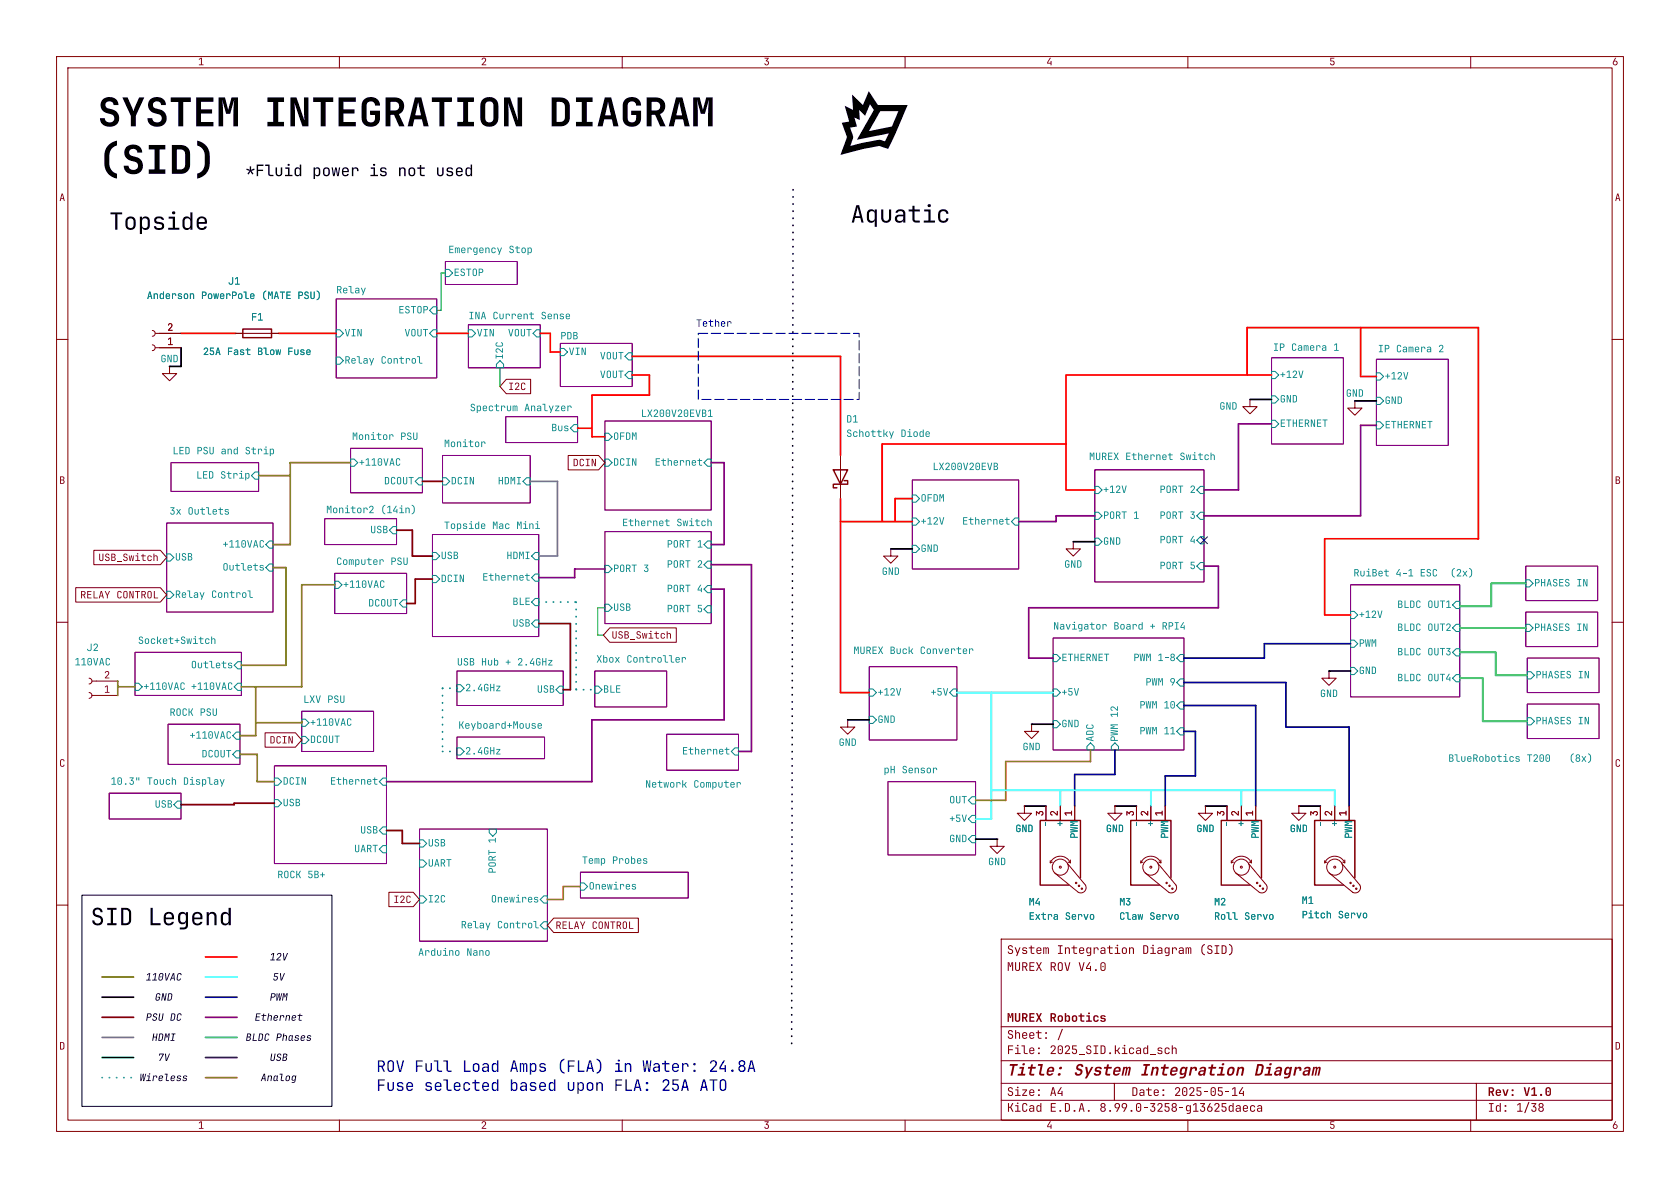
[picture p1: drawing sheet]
<svg xmlns="http://www.w3.org/2000/svg" width="297mm" height="210mm" viewBox="0 0 297 210" stroke-linecap="round" stroke-linejoin="round" font-family="sans-serif">
<defs><g id="words">
<text font-size="4.2" x="26.1" y="165.1">Legend</text>
<g font-size="2.8">
<text x="43.4" y="32.2">*Fluid</text>
<text x="70.3" y="32.2">not</text>
<text x="77" y="32.2">used</text>
</g>
<g font-size="2.8" fill="#840000">
<text x="189.8" y="191.2">System Integration</text>
<text x="221.6" y="191.2">Diagram</text>
</g>
<g font-size="2.8" fill="#0000c2">
<text x="66.5" y="193.9">Fuse</text>
<text x="90" y="193.9">based</text>
</g>
<g font-size="2.1" fill="#840000">
<text x="178" y="169.4">System</text>
<text x="201.9" y="169.4">Diagram</text>
<text x="178" y="184.4">Sheet:</text>
<text x="178" y="194.5">Size:</text>
<text x="263" y="194.5">Rev:</text>
</g>
<g font-size="1.8" fill="#008484">
<text x="79.2" y="45">Emergency</text>
<text x="89.9" y="45">Stop</text>
<text x="25.9" y="53.5">Anderson</text>
<text x="35.5" y="53.5">PowerPole</text>
<text x="59.4" y="52.1">Relay</text>
<text x="82.8" y="56.6">INA</text>
<text x="87.1" y="56.6">Current</text>
<text x="95.6" y="56.6">Sense</text>
<text x="45.5" y="63.4">Blow</text>
<text x="50.8" y="63.4">Fuse</text>
<text x="99.1" y="60.2">PDB</text>
<text x="225" y="62.2">IP</text>
<text x="228.2" y="62.2">Camera 1</text>
<text x="243.6" y="62.5">IP</text>
<text x="246.8" y="62.5">Camera 2</text>
<text x="62.2" y="78">Monitor</text>
<text x="70.8" y="78">PSU</text>
<text x="83.1" y="72.9">Spectrum</text>
<text x="92.7" y="72.9">Analyzer</text>
<text x="97.5" y="76.9">Bus</text>
<text x="113.3" y="73.9">LX200V20EVB1</text>
<text x="30.5" y="80.5">LED PSU and</text>
<text x="43.3" y="80.5">Strip</text>
<text x="78.5" y="79.2">Monitor</text>
<text x="164.8" y="83.3">LX200V20EVB</text>
<text x="192.5" y="81.5">MUREXEthernet</text>
<text x="208.5" y="81.5">Switch</text>
<text x="30" y="91.2">3x</text>
<text x="33.2" y="91.2">Outlets</text>
<text x="57.7" y="90.9">Monitor2</text>
<text x="67.3" y="90.9">(14in)</text>
<text x="78.5" y="93.7">Topside</text>
<text x="87" y="93.7">Mac Mini</text>
<text x="110" y="93.2">Ethernet</text>
<text x="119.6" y="93.2">Switch</text>
<text x="59.4" y="100.1">Computer</text>
<text x="69" y="100.1">PSU</text>
<text x="239.3" y="102.1">RuiBet</text>
<text x="246.7" y="102.1">4-1</text>
<text x="251" y="102.1">ESC</text>
<text x="256.3" y="102.1">(2x)</text>
<text x="186.2" y="111.5">Navigator</text>
<text x="196.8" y="111.5">Board</text>
<text x="203.2" y="111.5">+ RPI4</text>
<text x="24.4" y="114">Socket+Switch</text>
<text x="80.8" y="117.9">USB Hub + 2.4GHz</text>
<text x="105.4" y="117.3">Xbox</text>
<text x="110.7" y="117.3">Controller</text>
<text x="150.9" y="115.8">MUREXBuck</text>
<text x="162.6" y="115.8">Converter</text>
<text x="53.6" y="124.5">LXV PSU</text>
<text x="30" y="126.7">ROCKPSU</text>
<text x="81" y="129">Keyboard+Mouse</text>
<text x="156.2" y="136.9">pH Sensor</text>
<text x="256" y="134.9">BlueRobotics</text>
<text x="269.9" y="134.9">T200</text>
<text x="277.3" y="134.9">(8x)</text>
<text x="19.6" y="138.9">10.3&quot;</text>
<text x="26" y="138.9">Touch</text>
<text x="32.3" y="138.9">Display</text>
<text x="114" y="139.4">Network</text>
<text x="122.6" y="139.4">Computer</text>
<text x="49" y="155.4">ROCK5B+</text>
<text x="102.9" y="152.9">Temp Probes</text>
<text x="86.8" y="160.2">Onewires</text>
<text x="104.1" y="157.9">Onewires</text>
<text x="181.9" y="163.2">Extra</text>
<text x="188.3" y="163.2">Servo</text>
<text x="197.9" y="163.2">Claw</text>
<text x="203.2" y="163.2">Servo</text>
<text x="220" y="163.2">Servo</text>
<text x="230.1" y="163">Pitch</text>
<text x="236.5" y="163">Servo</text>
<text x="73.9" y="169.2">Arduino</text>
<text x="82.4" y="169.2">Nano</text>
</g>
<g font-size="1.8" fill="#840000">
<text x="29.6" y="58.7">2</text>
<text x="29.6" y="61.2">1</text>
<text x="18.4" y="122.7">1</text>
<text x="18.4" y="120.1">2</text>
<text x="184.7" y="144.3" transform="rotate(-90 184.7 144.3)">3</text>
<text x="187.2" y="144.3" transform="rotate(-90 187.2 144.3)">2</text>
<text x="189.7" y="144.3" transform="rotate(-90 189.7 144.3)">1</text>
<text x="200.7" y="144.3" transform="rotate(-90 200.7 144.3)">3</text>
<text x="203.2" y="144.3" transform="rotate(-90 203.2 144.3)">2</text>
<text x="205.7" y="144.3" transform="rotate(-90 205.7 144.3)">1</text>
<text x="216.7" y="144.3" transform="rotate(-90 216.7 144.3)">3</text>
<text x="219.2" y="144.3" transform="rotate(-90 219.2 144.3)">2</text>
<text x="221.7" y="144.3" transform="rotate(-90 221.7 144.3)">1</text>
<text x="233.2" y="144.3" transform="rotate(-90 233.2 144.3)">3</text>
<text x="235.7" y="144.3" transform="rotate(-90 235.7 144.3)">2</text>
<text x="238.3" y="144.3" transform="rotate(-90 238.3 144.3)">1</text>
</g>
<g font-size="1.8">
<text x="28.4" y="64.7">GND</text>
<text x="24.7" y="191.8">Wireless</text>
</g>
</g></defs>
<path d="M10 10h277v190h-277zM12 12h273v186h-273zM60 10v2M110 10v2M160 10v2M210 10v2M260 10v2M177 166h108v32h-108z" fill="none" stroke="#840000" stroke-width=".18"/>
<g fill="#840000">
<path d="M35.2 10.4l.5-.2v1.2h.3v.1h-.8v-.1h.3v-1l-.3 .2z"/>
<path d="M85.2 10.3a.43 .43 0 0 1 .7 .1 .43 .43 0 0 1-.2 .6l-.3 .4h.6v.1h-.8l.4-.6a.28 .28 0 0 0 .2-.4 .28 .28 0 0 0-.5 0l-.2 .1z"/>
<path d="M135.2 10.2h.7l-.4 .6a.4 .4 0 0 1 .5 .3 .4 .4 0 0 1-.4 .5l-.4-.1-.1-.3h.2a.29 .29 0 0 0 .4 .1 .29 .29 0 0 0 .1-.4 .29 .29 0 0 0-.4-.1l.3-.4h-.5z"/>
<path d="M185.6 10.2h.2l-.5 .9h.4v-.3h.2v.7h-.2v-.3h-.6v-.2z"/>
<path d="M235.2 10.2h.7v.2h-.6v.3a.46 .46 0 0 1 .6 .2 .46 .46 0 0 1-.1 .6h-.5l-.2-.3h.2a.27 .27 0 0 0 .3 .2 .27 .27 0 0 0 .2-.3 .27 .27 0 0 0-.3-.2h-.3z"/>
<path d="M285.5 10.2h.2l-.3 .6a.42 .42 0 0 1 .6 .3 .42 .42 0 0 1-.4 .5 .42 .42 0 0 1-.5-.5h.2a.27 .27 0 0 0 .4 .3 .27 .27 0 0 0 0-.5 .27 .27 0 0 0-.4 .2h-.2z"/>
</g>
<path d="M60 198v2M110 198v2M160 198v2M210 198v2M260 198v2" fill="none" stroke="#840000" stroke-width=".18"/>
<g fill="#840000">
<path d="M35.2 198.4l.5-.2v1.2h.3v.1h-.8v-.1h.3v-1l-.3 .2z"/>
<path d="M85.2 198.3a.43 .43 0 0 1 .7 .1 .43 .43 0 0 1-.2 .6l-.3 .4h.6v.1h-.8l.4-.6a.28 .28 0 0 0 .2-.4 .28 .28 0 0 0-.5 0l-.2 .1z"/>
<path d="M135.2 198.2h.7l-.4 .6a.4 .4 0 0 1 .5 .3 .4 .4 0 0 1-.4 .5l-.4-.1-.1-.3h.2a.29 .29 0 0 0 .4 .1 .29 .29 0 0 0 .1-.4 .29 .29 0 0 0-.4 0l.3-.5h-.5z"/>
<path d="M185.6 198.2h.2l-.5 .9h.4v-.3h.2v.7h-.2v-.2h-.6v-.3z"/>
<path d="M235.2 198.2h.7v.2h-.6v.3a.46 .46 0 0 1 .6 .2 .46 .46 0 0 1-.1 .6h-.5l-.2-.3h.2a.27 .27 0 0 0 .3 .2 .27 .27 0 0 0 .2-.3 .27 .27 0 0 0-.3-.2h-.3z"/>
<path d="M285.5 198.2h.2l-.3 .6a.42 .42 0 0 1 .6 .3 .42 .42 0 0 1-.4 .5 .42 .42 0 0 1-.5-.5h.2a.27 .27 0 0 0 .4 .3 .27 .27 0 0 0 0-.5 .27 .27 0 0 0-.4 .2h-.2z"/>
</g>
<path d="M10 60h2M10 110h2M10 160h2" fill="none" stroke="#840000" stroke-width=".18"/>
<g fill="#840000">
<path d="M10.9 34.2h.2l.4 1.3h-.2l-.1-.3h-.4l-.1 .3h-.2l.2-.5h.5l-.2-.7-.2 .7h-.1z"/>
<path d="M10.6 84.2h.4a.33 .33 0 0 1 .4 .3 .33 .33 0 0 1-.2 .3l.2 .3-.1 .3-.7 .1v-.1h.5l.2-.2-.2-.2-.3-.1v.5h-.2v-.6h.5l.1-.2-.1-.2h-.3v.4h-.2z"/>
<path d="M10.7 134.3l.5-.1 .2 .3-.2 .1-.2-.3-.2 .1v.9l.3 .1 .1-.2h.2a.39 .39 0 0 1-.4 .4 .39 .39 0 0 1-.4-.4z"/>
<path d="M10.6 184.2l.6 .1 .2 .3-.1 .8-.7 .1v-.1a.38 .38 0 0 0 .6-.3v-.6l-.4-.1v1h-.2z"/>
</g>
<path d="M285 60h2M285 110h2M285 160h2" fill="none" stroke="#840000" stroke-width=".18"/>
<g fill="#840000">
<path d="M285.9 34.2h.2l.4 1.3h-.2l-.1-.3h-.4l-.1 .3h-.2l.2-.5h.5l-.2-.7-.2 .7h-.1z"/>
<path d="M285.6 84.2h.4a.33 .33 0 0 1 .4 .3 .33 .33 0 0 1-.2 .3l.2 .3-.1 .3-.7 .1v-.1h.5l.2-.2-.2-.2-.3-.1v.5h-.2v-.6h.5l.1-.2-.1-.2h-.3v.4h-.2z"/>
<path d="M285.7 134.3l.5-.1 .2 .3-.2 .1-.2-.3-.2 .1v.9l.3 .1 .1-.2h.2a.39 .39 0 0 1-.4 .4 .39 .39 0 0 1-.4-.4z"/>
<path d="M285.6 184.2l.6 .1 .2 .3-.1 .8-.7 .1v-.1a.38 .38 0 0 0 .6-.3v-.6l-.4-.1v1h-.2z"/>
<path d="M200.2 192.2l.6 .1 .3 .4-.1 .9-.3 .1h-.5v-.1a.44 .44 0 0 0 .7-.3v-.8l-.5-.1v1.2h-.2z"/>
<path d="M201.5 192.7l.4-.1a.37 .37 0 0 1 .4 .3v.8h-.2v-.2a.38 .38 0 0 1-.4 .2 .38 .38 0 0 1-.3-.3h.2l.2 .2a.3 .3 0 0 0 .3-.1 .3 .3 0 0 0 0-.3h-.4l-.1 .2h-.2l.2-.3 .5-.1a.26 .26 0 0 0-.1-.3 .26 .26 0 0 0-.4 .2h-.1z"/>
<path d="M202.6 192.6h.4v-.4h.1v.4h.5v.1h-.5v.8l.5 .1v.1l-.6-.1v-.9h-.4z"/>
<path d="M204.1 192.7l.5-.1a.49 .49 0 0 1 .3 .6h-.8a.29 .29 0 0 0 .2 .4 .29 .29 0 0 0 .4-.2h.2a.46 .46 0 0 1-.6 .3 .46 .46 0 0 1-.3-.4v-.3l.7 .1a.27 .27 0 0 0-.3-.4 .27 .27 0 0 0-.3 .3h-.1z"/>
<path d="M207.8 192.3a.5 .5 0 0 1 .8 .1 .5 .5 0 0 1-.2 .7l-.4 .5h.7v.1h-1v-.1l.5-.6a.33 .33 0 0 0 .3-.5 .33 .33 0 0 0-.6 0v.1h-.2z"/>
<path d="M209.1 192.3l.3-.1 .4 .1 .1 1a.46 .46 0 0 1-.5 .5 .46 .46 0 0 1-.4-.5v-.7h.2v.7a.28 .28 0 0 0 .2 .3 .28 .28 0 0 0 .3-.3v-.7a.28 .28 0 0 0-.3-.3 .28 .28 0 0 0-.2 .3h-.2z"/>
<path d="M210.3 192.3a.5 .5 0 0 1 .8 .1 .5 .5 0 0 1-.2 .7l-.4 .5h.7v.1h-.9v-.1l.5-.6a.33 .33 0 0 0 .2-.5 .33 .33 0 0 0-.5 0l-.1 .1h-.2z"/>
<path d="M211.5 192.2h.9v.2h-.7v.4a.52 .52 0 0 1 .6 .1 .52 .52 0 0 1 0 .7l-.2 .1a.45 .45 0 0 1-.6-.4h.2a.31 .31 0 0 0 .3 .3 .31 .31 0 0 0 .3-.4 .31 .31 0 0 0-.3-.3h-.5z"/>
<path d="M212.9 193h.7v.1h-.7z"/>
<path d="M214.1 192.3l.4-.1 .3 .1 .1 1a.46 .46 0 0 1-.4 .5 .46 .46 0 0 1-.5-.5v-.7h.2v.7a.28 .28 0 0 0 .3 .3 .28 .28 0 0 0 .3-.3v-.7a.28 .28 0 0 0-.3-.3 .28 .28 0 0 0-.3 .3h-.2z"/>
<path d="M215.3 192.2h.8v.2h-.6v.4a.52 .52 0 0 1 .6 .1 .52 .52 0 0 1 0 .7l-.2 .1a.45 .45 0 0 1-.6-.4h.2a.31 .31 0 0 0 .3 .3 .31 .31 0 0 0 .3-.4 .31 .31 0 0 0-.4-.3h-.4z"/>
<path d="M216.7 193h.6v.1h-.6z"/>
<path d="M217.8 192.5l.4-.3h.2v1.4h.4v.1h-1v-.1h.4v-1.2l-.4 .3z"/>
<path d="M219.6 192.2h.2l-.6 1h.5v-.4h.2v.9h-.2v-.3h-.7v-.3z"/>
<circle cx="205.7" cy="192.7" r=".17"/>
<circle cx="205.7" cy="193.6" r=".17"/>
<circle cx="209.4" cy="193" r=".13"/>
<circle cx="214.5" cy="193" r=".13"/>
</g>
<path d="M177 194.5h108" fill="none" stroke="#840000" stroke-width=".18"/>
<g fill="#840000">
<path d="M178.2 195h.2v.7h.2l.4-.7h.2l-.4 .7 .4 .8h-.2l-.4-.7h-.2v.7h-.2z"/>
<path d="M179.5 195.4h.5v1h.4v.1h-1v-.1h.4v-.9h-.3z"/>
<path d="M180.8 195.1l.3-.1h.3l.2 .4h-.2a.26 .26 0 0 0-.2-.3 .26 .26 0 0 0-.3 .3v.7a.26 .26 0 0 0 .3 .3 .26 .26 0 0 0 .2-.3h.2a.45 .45 0 0 1-.4 .5 .45 .45 0 0 1-.5-.5z"/>
<path d="M182 195.5l.4-.1a.37 .37 0 0 1 .4 .3v.8h-.1v-.2a.38 .38 0 0 1-.5 .2 .38 .38 0 0 1-.3-.3h.2l.2 .2a.3 .3 0 0 0 .3-.1 .3 .3 0 0 0 .1-.3h-.4l-.2 .2h-.2l.2-.3 .6-.1a.26 .26 0 0 0-.2-.3 .26 .26 0 0 0-.3 .2h-.2z"/>
<path d="M183.3 195.5l.1-.1a.34 .34 0 0 1 .5 .2v-.6h.2v1.5h-.2v-.2a.36 .36 0 0 1-.4 .2 .36 .36 0 0 1-.3-.4v-.3h.2v.3a.25 .25 0 0 0 .3 .3 .25 .25 0 0 0 .2-.3v-.3a.25 .25 0 0 0-.2-.3 .25 .25 0 0 0-.3 .3h-.2z"/>
<path d="M185.8 195h.8v.2h-.6v.4h.6v.2h-.6v.6h.6v.1h-.8z"/>
<path d="M188.3 195l.6 .1 .2 .4-.1 .9-.2 .1h-.5v-.1a.44 .44 0 0 0 .7-.3l-.1-.8-.4-.1v1.2h-.2z"/>
<path d="M191.1 195h.2l.4 1.5h-.1l-.1-.4h-.5l-.1 .4h-.2l.1-.5h.6l-.2-.9-.2 .9h-.2z"/>
<path d="M194.6 195.1a.42 .42 0 0 1 .7 0 .42 .42 0 0 1-.1 .6 .46 .46 0 0 1 0 .8 .46 .46 0 0 1-.7-.4h.2a.3 .3 0 0 0 .4 .3 .3 .3 0 0 0 .1-.5 .3 .3 0 0 0-.5 .1l-.2 .1 .1-.2 .2-.2-.3-.3h.2a.26 .26 0 0 0 .4 .2 .26 .26 0 0 0 .1-.4 .26 .26 0 0 0-.5 .1l-.2 .1z"/>
<path d="M197.1 195.1a.53 .53 0 0 1 .8 0 .53 .53 0 0 1 0 .8l-.4 .6h-.2l.4-.6-.5-.1-.2-.3h.2a.31 .31 0 0 0 .5 .2 .31 .31 0 0 0 0-.5 .31 .31 0 0 0-.5 .2l-.2 .1z"/>
<path d="M198.4 195.1a.53 .53 0 0 1 .8 0 .53 .53 0 0 1-.1 .8l-.3 .6h-.2l.3-.6-.5-.1-.1-.3h.2a.31 .31 0 0 0 .4 .2 .31 .31 0 0 0 .1-.5 .31 .31 0 0 0-.5 .2l-.2 .1z"/>
<path d="M200.9 195.1l.4-.1 .4 .1 .1 1a.46 .46 0 0 1-.5 .5 .46 .46 0 0 1-.5-.5v-.7h.2v.7a.28 .28 0 0 0 .3 .3 .28 .28 0 0 0 .3-.3v-.7a.28 .28 0 0 0-.3-.3 .28 .28 0 0 0-.3 .3h-.2z"/>
<path d="M202.2 195.8h.7v.1h-.7z"/>
<path d="M203.4 195h.8v.2l-.4 .4a.46 .46 0 0 1 .5 .4 .46 .46 0 0 1-.4 .5 .44 .44 0 0 1-.6-.4h.2a.31 .31 0 0 0 .4 .3 .31 .31 0 0 0 .2-.4 .31 .31 0 0 0-.3-.3h-.2v-.1l.4-.4h-.6z"/>
<path d="M204.7 195.1a.5 .5 0 0 1 .8 .1 .5 .5 0 0 1-.2 .7l-.5 .5h.7v.1h-.9v-.1l.5-.6a.33 .33 0 0 0 .3-.5 .33 .33 0 0 0-.6 0v.1h-.2z"/>
<path d="M205.9 195h.8v.2h-.6v.4a.53 .53 0 0 1 .6 .2 .53 .53 0 0 1 0 .6l-.2 .1a.45 .45 0 0 1-.6-.4h.1a.31 .31 0 0 0 .4 .3 .31 .31 0 0 0 .3-.4 .31 .31 0 0 0-.4-.3h-.4z"/>
<path d="M207.2 195.1a.42 .42 0 0 1 .7 0 .42 .42 0 0 1-.1 .6 .46 .46 0 0 1 0 .8 .46 .46 0 0 1-.7-.4h.2a.3 .3 0 0 0 .4 .3 .3 .3 0 0 0 .1-.5 .3 .3 0 0 0-.5 .1l-.2 .1 .1-.2 .2-.2-.3-.3h.2a.26 .26 0 0 0 .4 .2 .26 .26 0 0 0 .1-.4 .26 .26 0 0 0-.5 .1l-.2 .1z"/>
<path d="M208.5 195.8h.7v.1h-.7z"/>
<path d="M209.8 195.5l.3-.1 .3 .2v-.2h.1v1.4l-.7 .1v-.2h.5l.1-.5-.4 .2a.37 .37 0 0 1-.3-.4v-.2h.1v.2a.25 .25 0 0 0 .3 .3 .25 .25 0 0 0 .3-.3v-.2a.25 .25 0 0 0-.3-.3 .25 .25 0 0 0-.3 .3h-.1z"/>
<path d="M210.9 195.3l.4-.3h.2v1.4h.4v.1h-1v-.1h.4v-1.2l-.4 .3z"/>
<path d="M212.2 195h.8v.2l-.4 .4a.46 .46 0 0 1 .5 .4 .46 .46 0 0 1-.4 .5 .44 .44 0 0 1-.6-.4h.2a.31 .31 0 0 0 .4 .3 .31 .31 0 0 0 .2-.4 .31 .31 0 0 0-.3-.3h-.2v-.1l.4-.4h-.6z"/>
<path d="M213.9 195h.2l-.4 .7a.49 .49 0 0 1 .7 .3 .49 .49 0 0 1-.5 .6 .49 .49 0 0 1-.5-.5h.2a.31 .31 0 0 0 .4 .2 .31 .31 0 0 0 .1-.5 .31 .31 0 0 0-.5 .2l-.2 .1z"/>
<path d="M214.8 195.1a.5 .5 0 0 1 .7 .1 .5 .5 0 0 1-.2 .7l-.4 .5h.7v.1h-.9v-.1l.5-.6a.33 .33 0 0 0 .2-.5 .33 .33 0 0 0-.5 0v.1h-.2z"/>
<path d="M216 195h.8v.2h-.6v.4a.52 .52 0 0 1 .6 .1 .52 .52 0 0 1 0 .7l-.2 .1a.45 .45 0 0 1-.7-.4h.2a.31 .31 0 0 0 .4 .3 .31 .31 0 0 0 .2-.4 .31 .31 0 0 0-.3-.3h-.4z"/>
<path d="M217.3 195.5l.1-.1a.34 .34 0 0 1 .5 .2v-.6h.2v1.5h-.2v-.2a.37 .37 0 0 1-.4 .2 .37 .37 0 0 1-.3-.4v-.3h.2v.3a.25 .25 0 0 0 .3 .3 .25 .25 0 0 0 .2-.3v-.3a.25 .25 0 0 0-.2-.3 .25 .25 0 0 0-.3 .3h-.2z"/>
<path d="M218.6 195.5l.3-.1a.37 .37 0 0 1 .5 .3v.8h-.2v-.2a.38 .38 0 0 1-.5 .2 .38 .38 0 0 1-.3-.3h.2l.2 .2a.3 .3 0 0 0 .3-.1 .3 .3 0 0 0 .1-.3h-.4l-.2 .2h-.2l.2-.3 .6-.1a.26 .26 0 0 0-.2-.3 .26 .26 0 0 0-.3 .2h-.2z"/>
<path d="M219.8 195.5l.5-.1a.49 .49 0 0 1 .3 .6h-.7a.29 .29 0 0 0 .2 .4 .29 .29 0 0 0 .3-.2h.2a.46 .46 0 0 1-.5 .3 .46 .46 0 0 1-.4-.4v-.3l.7 .1a.27 .27 0 0 0-.2-.4 .27 .27 0 0 0-.3 .3h-.2z"/>
<path d="M221.1 195.5l.3-.1a.41 .41 0 0 1 .5 .4h-.2l-.1-.3a.27 .27 0 0 0-.4 .3v.3a.27 .27 0 0 0 .2 .3 .27 .27 0 0 0 .3-.2h.2a.46 .46 0 0 1-.5 .4 .46 .46 0 0 1-.4-.5z"/>
<path d="M222.3 195.5l.4-.1a.37 .37 0 0 1 .4 .3v.8h-.2v-.2a.38 .38 0 0 1-.4 .2 .38 .38 0 0 1-.3-.3h.2l.2 .2a.3 .3 0 0 0 .3-.1 .3 .3 0 0 0 0-.3h-.4l-.1 .2h-.2l.2-.3 .5-.1a.26 .26 0 0 0-.1-.3 .26 .26 0 0 0-.4 .2h-.1z"/>
<circle cx="187.4" cy="196.4" r=".17"/>
<circle cx="190" cy="196.4" r=".17"/>
<circle cx="192.5" cy="196.4" r=".17"/>
<circle cx="196.3" cy="196.4" r=".17"/>
<circle cx="200" cy="196.4" r=".17"/>
<circle cx="201.3" cy="195.8" r=".13"/>
</g>
<path d="M177 191.5h108" fill="none" stroke="#840000" stroke-width=".18"/>
<g fill="#840000">
<path d="M263.2 192.2h.6l.3 .2v.4l-.2 .3 .3 .6h-.3l-.3-.6h-.2v.6h-.2v-.8h.5l.2-.2-.1-.2-.4-.1v.5h-.2z"/>
<path d="M269.4 192.2h.2l.3 1.3 .3-1.3h.3l-.4 1.5h-.3z"/>
<path d="M270.7 192.5l.4-.3h.3v1.3h.3v.2h-1v-.2h.4v-1l-.4 .2z"/>
<path d="M273.3 192.3l.4-.1 .4 .1 .1 1a.49 .49 0 0 1-.5 .5 .49 .49 0 0 1-.5-.5v-.7h.3v.9h.3l.1-.2v-.8l-.3-.1-.1 .2h-.3z"/>
<path d="M178.3 192.3l.2-.1h.4l.2 .4h-.2a.25 .25 0 0 0-.4-.2 .25 .25 0 0 0 0 .4 .49 .49 0 0 1 .6 .3 .49 .49 0 0 1-.1 .6h-.6l-.2-.3 .1-.1a.29 .29 0 0 0 .5 .3 .29 .29 0 0 0-.1-.5 .47 .47 0 0 1-.5-.7z"/>
<path d="M186.1 192.2h.2l.4 1.5h-.2l-.1-.4h-.4l-.1 .4h-.2l.1-.5h.6l-.2-.9-.2 .9h-.2z"/>
<path d="M187.5 192.2h.2l-.6 1h.6v-.4h.1v.9h-.1v-.3h-.7v-.3z"/>
<path d="M263.2 195h.8v.2h-.3v1.2h.3v.1h-.8v-.1h.3v-1.2h-.3z"/>
<path d="M264.5 195.5l.1-.1a.34 .34 0 0 1 .5 .2v-.6h.2v1.5h-.2v-.2a.36 .36 0 0 1-.4 .2 .36 .36 0 0 1-.3-.4v-.3h.2v.3a.25 .25 0 0 0 .3 .3 .25 .25 0 0 0 .2-.3v-.3a.25 .25 0 0 0-.2-.3 .25 .25 0 0 0-.3 .3h-.2z"/>
<path d="M268.2 195.3l.4-.3h.2v1.4h.4v.1h-1v-.1h.4v-1.2l-.4 .3z"/>
<path d="M270.2 194.8h.2l-.7 2h-.2z"/>
<path d="M270.7 195h.9v.2l-.4 .4a.46 .46 0 0 1 .5 .4 .46 .46 0 0 1-.4 .5 .44 .44 0 0 1-.6-.4h.2a.31 .31 0 0 0 .4 .3 .31 .31 0 0 0 .2-.4 .31 .31 0 0 0-.3-.3h-.2v-.1l.4-.4h-.7z"/>
<path d="M272.1 195.1a.42 .42 0 0 1 .7 0 .42 .42 0 0 1-.2 .6 .46 .46 0 0 1 0 .8 .46 .46 0 0 1-.6-.4h.1a.3 .3 0 0 0 .5 .3 .3 .3 0 0 0 0-.5 .3 .3 0 0 0-.4 .1l-.2 .1v-.2l.3-.2-.3-.3h.2a.26 .26 0 0 0 .4 .2 .26 .26 0 0 0 0-.4 .26 .26 0 0 0-.4 .1l-.2 .1z"/>
<circle cx="272.4" cy="193.6" r=".2"/>
<circle cx="273.7" cy="193" r=".14"/>
<circle cx="179.9" cy="192.2" r=".14"/>
<circle cx="183.7" cy="192.7" r=".17"/>
<circle cx="183.7" cy="193.6" r=".17"/>
<circle cx="266.1" cy="195.5" r=".17"/>
<circle cx="266.1" cy="196.4" r=".17"/>
</g>
<path d="M177 187.5h108" fill="none" stroke="#840000" stroke-width=".18"/>
<g fill="#840000">
<path d="M178.6 188.1h1.3v.3h-.5l-.4 1.7h-.3l.3-1.7h-.5z"/>
<path d="M180.3 188.6h.8l-.3 1.2h.5l-.1 .3h-1.3l.1-.3h.5l.2-.9h-.5z"/>
<path d="M181.8 188.6h.4l.1-.4h.3l-.1 .4h.6v.3h-.6l-.2 .9h.6l-.1 .3h-.5a.34 .34 0 0 1-.3-.4l.1-.8h-.4z"/>
<path d="M183.5 188.1h.9l-.3 1.6 .5 .1v.3h-.5a.37 .37 0 0 1-.4-.5l.3-1.2h-.5z"/>
<path d="M185.3 188.8l.1-.1a.59 .59 0 0 1 .8 0 .59 .59 0 0 1 .1 .8h-.9a.29 .29 0 0 0 .1 .4 .29 .29 0 0 0 .4-.2h.3a.63 .63 0 0 1-.8 .5 .63 .63 0 0 1-.3-1h.9a.31 .31 0 0 0-.3-.4 .31 .31 0 0 0-.3 .4h-.3z"/>
<path d="M190.5 188.3l.3-.2a.51 .51 0 0 1 .5 0 .51 .51 0 0 1 .2 .5h-.3a.27 .27 0 0 0-.4-.2 .27 .27 0 0 0-.1 .5 .68 .68 0 0 1 .6 .9 .68 .68 0 0 1-1.1 .3l-.2-.2v-.3h.4a.32 .32 0 0 0 .4 .2 .32 .32 0 0 0 .1-.5 .57 .57 0 0 1-.6-.4 .57 .57 0 0 1 .2-.6z"/>
<path d="M202.2 188.1h1.1v.3h-.4l-.3 1.4h.4l-.1 .3h-1.2l.1-.3h.4l.3-1.4h-.4z"/>
<path d="M217.2 188.8l.1-.1a.56 .56 0 0 1 .7-.1 .56 .56 0 0 1 .3 .6l-.1 .3a.64 .64 0 0 1-.6 .7 .64 .64 0 0 1-.7-.5h.4a.3 .3 0 0 0 .3 .2 .3 .3 0 0 0 .2-.3l.1-.4a.29 .29 0 0 0-.3-.3 .29 .29 0 0 0-.3 .3v.5h-.4z"/>
<path d="M218.8 188.6h.3v.3h.1l-.1 .1a.45 .45 0 0 1 .5-.4 .45 .45 0 0 1 .3 .5l-.2 1h-.3l.2-.9a.27 .27 0 0 0-.3-.3 .27 .27 0 0 0-.3 .3l-.2 .9h-.3z"/>
<path d="M222.3 188.1h.6a.49 .49 0 0 1 .5 .6l-.2 .8a.79 .79 0 0 1-.8 .6h-.6l.1-.3 .9-.1 .3-1.1-.1-.2h-.5l-.2 1.4h-.4z"/>
<path d="M178.2 184.8h.9v.2h-.7v.5h.6v.1h-.6v.7h-.2z"/>
<path d="M179.5 185.2h.5v1h.4v.1h-1v-.1h.4v-.9h-.3z"/>
<path d="M180.6 184.8h.6v1.3l.5 .1v.1l-.6-.1-.1-1.2h-.4z"/>
<path d="M182.1 185.3l.5-.1a.49 .49 0 0 1 .3 .6h-.8a.29 .29 0 0 0 .2 .4 .29 .29 0 0 0 .4-.2h.2a.46 .46 0 0 1-.6 .3 .46 .46 0 0 1-.3-.4v-.3l.7 .1a.27 .27 0 0 0-.3-.4 .27 .27 0 0 0-.3 .3h-.1z"/>
<path d="M185.8 184.9a.5 .5 0 0 1 .8 .1 .5 .5 0 0 1-.2 .7l-.4 .5h.7v.1h-1v-.1l.5-.6a.33 .33 0 0 0 .3-.5 .33 .33 0 0 0-.6 0v.1h-.2z"/>
<path d="M187.1 184.9l.3-.1 .4 .1 .1 1a.46 .46 0 0 1-.5 .5 .46 .46 0 0 1-.4-.5v-.7h.2v.7a.28 .28 0 0 0 .2 .3 .28 .28 0 0 0 .3-.3v-.7a.28 .28 0 0 0-.3-.3 .28 .28 0 0 0-.2 .3h-.2z"/>
<path d="M188.3 184.9a.5 .5 0 0 1 .8 .1 .5 .5 0 0 1-.2 .7l-.4 .5h.7v.1h-.9v-.1l.5-.6a.33 .33 0 0 0 .2-.5 .33 .33 0 0 0-.5 0l-.1 .1h-.2z"/>
<path d="M189.5 184.8h.9v.2h-.7v.4a.52 .52 0 0 1 .6 .1 .52 .52 0 0 1 0 .7l-.2 .1a.45 .45 0 0 1-.6-.4h.2a.31 .31 0 0 0 .3 .3 .31 .31 0 0 0 .3-.4 .31 .31 0 0 0-.3-.3h-.5z"/>
<path d="M190.7 186.4h1v.1h-1z"/>
<path d="M192.1 184.9l.3-.1h.3l.2 .4h-.2a.25 .25 0 0 0-.4-.2 .25 .25 0 0 0 .1 .4 .49 .49 0 0 1 .5 .3 .49 .49 0 0 1-.1 .6h-.6l-.2-.3 .2-.1a.29 .29 0 0 0 .4 .3 .29 .29 0 0 0 0-.5 .47 .47 0 0 1-.5-.7z"/>
<path d="M193.3 184.8h.8v.2h-.3v1.2h.3v.1h-.8v-.1h.3v-1.2h-.3z"/>
<path d="M194.6 184.8l.6 .1 .2 .4-.1 .9-.2 .1h-.5v-.1a.44 .44 0 0 0 .7-.3l-.1-.8-.5-.1v1.2h-.1z"/>
<path d="M197.1 184.8h.2v.9h.2l.3-.5h.2l-.3 .5 .4 .6h-.3l-.3-.5h-.2v.5h-.2z"/>
<path d="M198.4 185.2h.5v1h.4v.1h-1v-.1h.4v-.9h-.3z"/>
<path d="M199.7 185.3l.3-.1a.41 .41 0 0 1 .5 .4h-.2l-.1-.3a.27 .27 0 0 0-.4 .3v.3a.27 .27 0 0 0 .2 .3 .27 .27 0 0 0 .3-.2h.2a.46 .46 0 0 1-.5 .4 .46 .46 0 0 1-.4-.5z"/>
<path d="M200.9 185.3l.4-.1a.37 .37 0 0 1 .4 .3v.8h-.2v-.2a.39 .39 0 0 1-.4 .2 .39 .39 0 0 1-.3-.3h.2l.2 .2a.3 .3 0 0 0 .3-.1 .3 .3 0 0 0 0-.3h-.4l-.1 .2h-.2l.2-.3 .5-.1a.26 .26 0 0 0-.1-.3 .26 .26 0 0 0-.4 .2h-.1z"/>
<path d="M202.2 185.3l.1-.1a.34 .34 0 0 1 .5 .2v-.6h.2v1.5h-.2v-.2a.36 .36 0 0 1-.5 .2 .36 .36 0 0 1-.2-.4v-.3h.2v.3a.25 .25 0 0 0 .3 .3 .25 .25 0 0 0 .2-.3v-.3a.25 .25 0 0 0-.2-.3 .25 .25 0 0 0-.3 .3h-.2z"/>
<path d="M203.3 186.4h1v.1h-1z"/>
<path d="M204.7 185.2h.6l.2 .3h-.2a.22 .22 0 0 0-.3-.2 .22 .22 0 0 0-.1 .3l.3 .1a.39 .39 0 0 1 .3 .5 .39 .39 0 0 1-.6 .1l-.3-.2 .2-.1a.23 .23 0 0 0 .3 .2 .23 .23 0 0 0 .1-.4l-.5-.1z"/>
<path d="M206 185.3l.3-.1a.41 .41 0 0 1 .5 .4h-.2l-.1-.3a.27 .27 0 0 0-.4 .3v.3a.27 .27 0 0 0 .2 .3 .27 .27 0 0 0 .3-.2h.2a.46 .46 0 0 1-.5 .4 .46 .46 0 0 1-.4-.5z"/>
<path d="M207.1 184.8h.2v.6a.35 .35 0 0 1 .4-.2 .35 .35 0 0 1 .3 .4v.7h-.2v-.7a.25 .25 0 0 0-.2-.3 .25 .25 0 0 0-.3 .3v.7h-.2z"/>
<circle cx="181" cy="188.1" r=".22"/>
<circle cx="187.5" cy="188.8" r=".25"/>
<circle cx="187.3" cy="189.9" r=".25"/>
<circle cx="216.2" cy="188.1" r=".22"/>
<circle cx="224.6" cy="188.1" r=".22"/>
<circle cx="183.7" cy="185.3" r=".17"/>
<circle cx="183.7" cy="186.2" r=".17"/>
<circle cx="187.4" cy="185.6" r=".13"/>
<circle cx="196.3" cy="186.2" r=".17"/>
<circle cx="198.8" cy="184.8" r=".14"/>
</g>
<path d="M177 181.5h108" fill="none" stroke="#840000" stroke-width=".18"/>
<g fill="#840000">
<path d="M178.3 182.2l.2-.1h.4l.2 .4h-.2a.25 .25 0 0 0-.4-.2 .25 .25 0 0 0 0 .4 .49 .49 0 0 1 .6 .3 .49 .49 0 0 1-.1 .6h-.6l-.2-.3 .1-.1a.29 .29 0 0 0 .5 .3 .29 .29 0 0 0-.1-.5 .47 .47 0 0 1-.5-.7z"/>
<path d="M179.5 182.1h.1v.6a.35 .35 0 0 1 .4-.2 .35 .35 0 0 1 .3 .4v.7h-.2v-.7a.25 .25 0 0 0-.2-.3 .25 .25 0 0 0-.3 .3v.7h-.1z"/>
<path d="M187.7 181.9h.2l-.7 2h-.2z"/>
<path d="M178.1 179.1h.4l.1 .7 .2-.7h.3v1.5h-.2l.1-1.4-.3 .8h-.2l-.2-.8 .1 1.4h-.3z"/>
<path d="M179.4 179.1h.3v1.2l.2 .1 .2-.1v-1.2h.3v1.1a.48 .48 0 0 1-.5 .5 .48 .48 0 0 1-.5-.5z"/>
<path d="M180.7 179.1h.7l.2 .2v.4l-.2 .3 .3 .6h-.3l-.3-.6h-.2v.6h-.2v-.8h.5l.2-.2-.1-.2-.4-.1v.5h-.2z"/>
<path d="M182 179.1h.9v.2h-.7v.4h.6v.2h-.6v.5h.7v.2h-.9z"/>
<path d="M183.1 179.1h.3l.3 .5 .2-.5h.3l-.4 .7 .4 .8h-.3l-.2-.5-.3 .5h-.3l.4-.8z"/>
<path d="M185.7 179.1h.7l.2 .2 .1 .4-.3 .3 .3 .6h-.3l-.2-.6h-.2v.6h-.3v-.8h.6l.1-.2-.1-.2-.3-.1v.5h-.3z"/>
<path d="M187.1 179.6l.2-.1 .5 .1 .1 .6a.48 .48 0 0 1-.5 .4 .48 .48 0 0 1-.4-.4v-.3h.2l.1 .5h.2l.2-.1-.1-.6h-.2l-.2 .2h-.2z"/>
<path d="M188.2 179.1h.3v.6l.3-.2 .3 .1 .1 .7-.2 .3h-.3l-.2-.2v.2h-.3v-.7h.3l.1 .5h.2l.1-.2-.1-.5-.6 .2z"/>
<path d="M189.6 179.6l.3-.1 .4 .1 .1 .6a.48 .48 0 0 1-.4 .4 .48 .48 0 0 1-.5-.4v-.3h.2l.1 .5h.2l.2-.1-.1-.6h-.2l-.2 .2h-.2z"/>
<path d="M191 179.1h.2v.4h.5v.2h-.5l.1 .6 .4 .1v.2h-.5l-.2-.2v-.7h-.3v-.2h.3z"/>
<path d="M192.1 179.5h.6v.9h.3v.2h-1v-.2h.4v-.7h-.3z"/>
<path d="M193.4 179.6l.3-.1a.46 .46 0 0 1 .5 .4h-.2l-.2-.2-.3 .2 .1 .5 .6-.2a.49 .49 0 0 1-.5 .5 .49 .49 0 0 1-.4-.5z"/>
<path d="M194.6 179.5h.7l.2 .3-.5-.1h-.2v.2h.4a.4 .4 0 0 1 .2 .6 .4 .4 0 0 1-.5 .1l-.4-.2 .3-.1a.21 .21 0 0 0 .2 .2 .21 .21 0 0 0 .2-.3l-.4-.1a.34 .34 0 0 1-.3-.2 .34 .34 0 0 1 .1-.4z"/>
<path d="M178.2 170.1h.2l.2 .7 .2-.7h.3v1.5h-.2l.1-1.4-.3 .7h-.2l-.2-.7v1.4h-.1z"/>
<path d="M179.5 170.1h.1v1.1a.25 .25 0 0 0 .3 .3 .25 .25 0 0 0 .2-.3v-1.1h.2v1.1a.44 .44 0 0 1-.4 .5 .44 .44 0 0 1-.4-.5z"/>
<path d="M180.7 170.1h.7l.2 .3a.45 .45 0 0 1-.2 .6l.3 .6h-.2l-.3-.6h-.3v.6h-.2v-.8h.5a.27 .27 0 0 0 .2-.3 .27 .27 0 0 0-.2-.2h-.3v.5h-.2z"/>
<path d="M182 170.1h.9v.2h-.7v.4h.6v.2h-.6v.6h.7v.1h-.9z"/>
<path d="M183.1 170.1h.3l.3 .6 .3-.6h.2l-.4 .7 .4 .8h-.2l-.3-.6-.4 .6h-.2l.5-.7z"/>
<path d="M185.8 170.1h.6l.3 .3a.45 .45 0 0 1-.3 .6l.3 .6h-.2l-.3-.6h-.3v.6h-.1v-.8h.4a.27 .27 0 0 0 .3-.3 .27 .27 0 0 0-.3-.2h-.3v.5h-.1z"/>
<path d="M187.1 170.2l.2-.1a.44 .44 0 0 1 .6 .4v.7a.45 .45 0 0 1-.5 .5 .45 .45 0 0 1-.4-.5v-.7h.2v.7a.26 .26 0 0 0 .2 .3 .26 .26 0 0 0 .3-.3v-.7a.26 .26 0 0 0-.3-.3 .26 .26 0 0 0-.2 .3h-.2z"/>
<path d="M188.2 170.1h.2l.3 1.4 .3-1.4h.2l-.4 1.5h-.2z"/>
<path d="M190.7 170.1h.2l.3 1.4 .4-1.4h.1l-.4 1.5h-.2z"/>
<path d="M192.6 170.1h.2l-.6 1h.5v-.4h.2v.9h-.2v-.3h-.7v-.3z"/>
<path d="M194.6 170.2l.4-.1 .4 .1 .1 1a.46 .46 0 0 1-.5 .5 .46 .46 0 0 1-.5-.5v-.7h.2v.7a.28 .28 0 0 0 .3 .3 .28 .28 0 0 0 .3-.3v-.7a.28 .28 0 0 0-.3-.3 .28 .28 0 0 0-.3 .3h-.2z"/>
<path d="M178.3 167.2l.2-.1h.4l.2 .4h-.2a.25 .25 0 0 0-.4-.2 .25 .25 0 0 0 0 .4 .49 .49 0 0 1 .6 .3 .49 .49 0 0 1-.1 .6h-.6l-.2-.3 .1-.1a.29 .29 0 0 0 .5 .3 .29 .29 0 0 0-.1-.5 .47 .47 0 0 1-.5-.7z"/>
<path d="M187 167.1h.9v.2h-.4v1.2h.4v.1h-.9v-.1h.3v-1.2h-.3z"/>
<path d="M188.3 167.5h.2v.2a.35 .35 0 0 1 .4-.2 .35 .35 0 0 1 .2 .4v.7h-.1v-.7a.25 .25 0 0 0-.3-.3 .25 .25 0 0 0-.2 .3v.7h-.2z"/>
<path d="M189.4 167.5h.4v-.4h.2v.4h.4v.1h-.4v.8l.4 .1v.1l-.6-.1v-.9h-.4z"/>
<path d="M190.9 167.6l.5-.1a.49 .49 0 0 1 .3 .6h-.7a.29 .29 0 0 0 .1 .4 .29 .29 0 0 0 .4-.2h.2a.46 .46 0 0 1-.5 .3 .46 .46 0 0 1-.4-.4v-.3l.7 .1a.27 .27 0 0 0-.2-.4 .27 .27 0 0 0-.3 .3h-.2z"/>
<path d="M192.1 167.6l.4-.1 .2 .2v-.2h.2v1.4l-.7 .1v-.2h.5v-.5l-.3 .2a.37 .37 0 0 1-.4-.4v-.2h.2v.2a.25 .25 0 0 0 .3 .3 .25 .25 0 0 0 .2-.3v-.2a.25 .25 0 0 0-.2-.3 .25 .25 0 0 0-.3 .3h-.2z"/>
<path d="M193.3 167.5h.2v.2a.36 .36 0 0 1 .5-.2 .36 .36 0 0 1 .2 .5h-.2a.26 .26 0 0 0-.2-.4 .26 .26 0 0 0-.3 .3v.7h-.2z"/>
<path d="M194.6 167.6l.4-.1a.37 .37 0 0 1 .4 .3v.8h-.2v-.2a.38 .38 0 0 1-.4 .2 .38 .38 0 0 1-.3-.3h.2l.2 .2a.3 .3 0 0 0 .3-.1 .3 .3 0 0 0 0-.3h-.4l-.1 .2h-.2l.2-.3 .5-.1a.26 .26 0 0 0-.1-.3 .26 .26 0 0 0-.3 .2h-.2z"/>
<path d="M195.7 167.5h.4v-.4h.1v.4h.5v.1h-.5l.1 .8 .4 .1v.1l-.6-.1v-.9h-.4z"/>
<path d="M197.1 167.5h.6v1h.4v.1h-1v-.1h.4v-.9h-.4z"/>
<path d="M198.4 167.6l.3-.1 .4 .1 .1 .6a.45 .45 0 0 1-.4 .4 .45 .45 0 0 1-.5-.4v-.3h.2v.3a.26 .26 0 0 0 .3 .3 .26 .26 0 0 0 .2-.3v-.3a.26 .26 0 0 0-.2-.3 .26 .26 0 0 0-.3 .3h-.2z"/>
<path d="M199.6 167.5h.2v.2a.35 .35 0 0 1 .4-.2 .35 .35 0 0 1 .3 .4v.7h-.2v-.7a.25 .25 0 0 0-.3-.3 .25 .25 0 0 0-.2 .3v.7h-.2z"/>
<path d="M202.1 167.1l.7 .1 .2 .4-.1 .9-.3 .1h-.5v-.1a.44 .44 0 0 0 .7-.3v-.8l-.5-.1v1.2h-.2z"/>
<path d="M209.6 167.5h.2v.2l.2-.2 .2 .2 .1-.2a.25 .25 0 0 1 .2 0 .25 .25 0 0 1 .1 .3v.8h-.2v-.9l-.1-.1-.1 .1v.9h-.2v-.9l-.1-.1-.1 .1v.9h-.2z"/>
<path d="M212.6 167.1l.4-.2v.1l-.3 .3-.1 .4v.7l.4 .3v.2l-.4-.2-.2-.4v-.7z"/>
<path d="M213.5 167.2l.3-.1h.3l.2 .4h-.2a.25 .25 0 0 0-.4-.2 .25 .25 0 0 0 .1 .4 .49 .49 0 0 1 .5 .3 .49 .49 0 0 1-.1 .6h-.6l-.2-.3 .2-.1a.29 .29 0 0 0 .4 .3 .29 .29 0 0 0 0-.5 .47 .47 0 0 1-.5-.7z"/>
<path d="M214.7 167.1h.8v.2h-.3v1.2h.3v.1h-.8v-.1h.3v-1.2h-.3z"/>
<path d="M216 167.1l.6 .1 .2 .4-.1 .9-.2 .1h-.5v-.1a.44 .44 0 0 0 .7-.3l-.1-.8-.5-.1v1.2h-.1z"/>
<path d="M217.3 166.9l.4 .2 .2 .6-.1 .8-.5 .4v-.2l.3-.3 .1-.3v-.7l-.4-.4z"/>
<circle cx="184.9" cy="182.6" r=".17"/>
<circle cx="184.9" cy="183.5" r=".17"/>
<circle cx="192.5" cy="179.1" r=".17"/>
<circle cx="193.7" cy="171.5" r=".17"/>
<circle cx="195" cy="170.9" r=".13"/>
<circle cx="197.5" cy="167.1" r=".14"/>
<circle cx="203.8" cy="167.1" r=".14"/>
</g>
<path d="M197 191.5v3M261 191.5v6.5" fill="none" stroke="#840000" stroke-width=".18"/>
<g fill="none" stroke="#840084" stroke-width=".18">
<path d="M59.4 52.8h17.8v14h-17.8zM78.7 46.2h12.7v4.1h-12.7zM82.8 57.4h12.7v7.6h-12.7zM62 79.2h12.7v7.9h-12.7zM89.4 73.7h12.7v4.5h-12.7zM99.1 60.7h12.7v7.6h-12.7zM106.9 74.4h18.8v15.8h-18.8zM224.8 63.2h12.7v15.3h-12.7zM243.3 63.5h12.7v15.2h-12.7zM29.5 92.5h18.8v15.7h-18.8zM30.2 81.8h15.5v5.1h-15.5zM57.4 91.7h12.7v4.6h-12.7z"/>
<path d="M76.5 94.5h18.7v18h-18.7zM78.2 80.5h15.5v8.4h-15.5zM106.9 94h18.8v16.2h-18.8zM161.3 84.8h18.8v15.8h-18.8zM193.5 83.1h19.4v19.8h-19.4zM23.9 115.3h18.8v7.6h-18.8zM59.2 101.3h12.7v7.2h-12.7zM80.8 118.6h18.8v6.1h-18.8zM105.2 118.6h12.7v6.4h-12.7zM153.7 117.9h15.5v12.9h-15.5zM186.2 112.8h23.1v19.8h-23.1zM238.8 103.4h19.3v19.8h-19.3z"/>
<path d="M269.7 100.1h12.7v6.1h-12.7zM269.7 108.2h12.7v6.1h-12.7zM270 116.3h12.7v6.1h-12.7zM29.7 128h12.7v7.1h-12.7zM48.5 135.4h19.8v17.3h-19.8zM53.3 125.7h12.7v7.1h-12.7zM80.8 130.3h15.5v3.8h-15.5zM117.9 129.8h12.7v6.3h-12.7zM157 138.2h15.5v12.9h-15.5zM270 124.5h12.7v6.1h-12.7zM19.3 140.2h12.7v4.6h-12.7zM74.2 146.6h22.6v19.8h-22.6z"/>
<path d="M102.6 154.2h19.1v4.6h-19.1z"/>
</g>
<g fill="#008484">
<path d="M27.5 141.5h.2v1l.2 .1 .2-.1v-1h.2v.9a.37 .37 0 0 1-.4 .4 .37 .37 0 0 1-.4-.4z"/>
<path d="M28.7 141.6l.4-.1 .2 .3h-.1a.22 .22 0 0 0-.4-.2 .21 .21 0 0 0 .1 .4 .42 .42 0 0 1 .4 .2 .42 .42 0 0 1-.1 .5h-.5l-.2-.2 .2-.1a.24 .24 0 0 0 .4 .2 .24 .24 0 0 0-.1-.4 .4 .4 0 0 1-.4-.6z"/>
<path d="M29.6 141.5h.4a.32 .32 0 0 1 .4 .2 .32 .32 0 0 1-.2 .4l.2 .2-.1 .3-.7 .2v-.2h.6l.1-.2-.2-.2h-.3v.4h-.2v-.6h.5l.1-.2-.1-.2h-.3v.4h-.2z"/>
</g>
<path d="M31.4 141.6h.6v1.3h-.6l-.7-.7z" fill="none" stroke="#008484" stroke-width=".18"/>
<g fill="#008484">
<path d="M24.1 137.4h.2l-.1 .6h-.1z"/>
<path d="M24.5 137.4h.1v.6h-.1z"/>
<path d="M38.8 137.7h.2l.3 .8 .2-.8h.2l-.5 1.3h-.1l.1-.3z"/>
</g>
<path d="M161.3 84.8h18.8v15.8h-18.8z" fill="none" stroke="#840084" stroke-width=".18"/>
<g fill="#008484">
<path d="M163.2 91.7h.2v.4h.3v.1h-.3v.4h-.2v-.4h-.3v-.1h.3z"/>
<path d="M164 91.6l.5-.2v1.2h.3v.1h-.8v-.1h.3v-1l-.3 .2z"/>
<path d="M165.1 91.5a.42 .42 0 0 1 .7 .1 .42 .42 0 0 1-.2 .6l-.4 .4h.6v.1h-.8l.5-.6a.27 .27 0 0 0 .2-.4 .27 .27 0 0 0-.5 0l-.2 .1z"/>
<path d="M166 91.4h.2l.3 1.2 .3-1.2h.1l-.3 1.3h-.2z"/>
</g>
<path d="M161.3 91.6h.6l.7 .6-.7 .6h-.6z" fill="none" stroke="#008484" stroke-width=".18"/>
<g fill="#008484">
<path d="M170.3 91.4h.7v.2h-.6v.4h.6v.1h-.6v.5h.6v.1h-.7z"/>
<path d="M171.2 91.8h.3v-.3h.2v.3h.4v.1h-.4v.6l.4 .1v.1h-.5l-.1-.8h-.3z"/>
<path d="M172.4 91.4h.2v.6l.1-.3 .4 .2v.8h-.1v-.7l-.2-.1-.2 .1v.7h-.2z"/>
<path d="M173.5 91.9l.5-.1 .2 .2v.3h-.6l.1 .2h.5a.39 .39 0 0 1-.4 .2 .39 .39 0 0 1-.4-.3v-.3l.7 .1-.1-.3h-.2l-.4 .2z"/>
<path d="M174.6 91.8h.1v.2l.1-.2h.3l.2 .2v.2h-.2v-.3h-.3l-.1 .8h-.1z"/>
<path d="M175.6 91.8h.2v.2l.1-.3 .4 .2v.8h-.1v-.7l-.2-.1-.2 .1v.7h-.2z"/>
<path d="M176.8 91.8h.4l.2 .2v.3h-.6l.1 .2h.5a.39 .39 0 0 1-.4 .2 .39 .39 0 0 1-.4-.3v-.3l.7 .1-.1-.3h-.2l-.4 .2z"/>
<path d="M177.6 91.8h.3v-.3h.2v.3h.4v.1h-.4v.6l.4 .1v.1h-.5l-.1-.8h-.3z"/>
</g>
<path d="M179.5 91.6h.6v1.2h-.6l-.7-.6z" fill="none" stroke="#008484" stroke-width=".18"/>
<g fill="#008484">
<path d="M163 96.4l.4-.1 .3 .2-.2 .1-.2-.2-.2 .1v.9h.3l.1-.1v-.3h-.3v-.1h.5v.3a.38 .38 0 0 1-.4 .4 .38 .38 0 0 1-.4-.4z"/>
<path d="M164 96.3h.2l.4 1.1v-1.1h.1v1.3h-.2l-.4-1.2v1.2h-.1z"/>
<path d="M165 96.3h.6l.2 .3-.1 .8-.7 .2v-.2a.37 .37 0 0 0 .6-.2v-.7l-.4-.1v1h-.2z"/>
</g>
<path d="M161.3 96.4h.6l.7 .6-.7 .7h-.6z" fill="none" stroke="#008484" stroke-width=".18"/>
<g fill="#008484">
<path d="M163 87.5l.4-.1 .2 .1 .1 .8a.38 .38 0 0 1-.4 .4 .38 .38 0 0 1-.4-.4v-.6h.2v.7l.3 .1 .1-.1v-.8l-.3-.1-.1 .2h-.2z"/>
<path d="M164 87.4h.7v.1h-.6v.4h.6v.2h-.6v.6h-.1z"/>
<path d="M165 87.4h.6l.2 .4-.1 .7-.7 .2v-.2a.37 .37 0 0 0 .6-.2v-.7l-.4-.1v1h-.2z"/>
<path d="M166.1 87.4h.2l.2 .5 .2-.5h.2v1.3h-.2l.1-1.3-.3 .7h-.1l-.2-.7v1.3h-.1z"/>
</g>
<path d="M161.3 87.5h.6l.7 .6-.7 .7h-.6z" fill="none" stroke="#008484" stroke-width=".18"/>
<path d="M106.9 94h18.8v16.2h-18.8z" fill="none" stroke="#840084" stroke-width=".18"/>
<g fill="#008484">
<path d="M108.6 106.7h.1v1l.2 .1 .2-.1v-1h.2v.9a.37 .37 0 0 1-.4 .4 .37 .37 0 0 1-.3-.4z"/>
<path d="M109.7 106.8l.5-.1 .2 .3h-.2a.21 .21 0 0 0-.3-.2 .21 .21 0 0 0 0 .4 .42 .42 0 0 1 .5 .2 .42 .42 0 0 1-.1 .5h-.5l-.2-.2 .1-.1a.24 .24 0 0 0 .4 .2 .24 .24 0 0 0 0-.4 .4 .4 0 0 1-.4-.6z"/>
<path d="M110.7 106.7h.4a.32 .32 0 0 1 .3 .2 .32 .32 0 0 1-.2 .4l.3 .2-.1 .4-.7 .1v-.2h.5l.1-.2-.1-.2h-.4v.4h-.1v-.6h.4l.2-.2-.1-.2h-.4v.4h-.1z"/>
</g>
<path d="M106.9 106.8h.7l.6 .6-.6 .7h-.7z" fill="none" stroke="#008484" stroke-width=".18"/>
<g fill="#008484">
<path d="M118 99.1h.5a.38 .38 0 0 1 .4 .3 .38 .38 0 0 1-.4 .4h-.3v.5h-.2v-.6h.5l.2-.3-.1-.2h-.4v.5h-.2z"/>
<path d="M119.2 99.1l.4-.1 .2 .2 .1 .8a.38 .38 0 0 1-.4 .4 .38 .38 0 0 1-.4-.4v-.6h.2v.7l.2 .1 .2-.1v-.8l-.3-.1-.1 .2h-.2z"/>
<path d="M120.2 99.1h.5l.2 .1v.4l-.2 .2 .3 .5h-.2l-.3-.5h-.2v.5h-.1v-.6l.4-.1 .2-.2-.1-.2h-.4v.5h-.1z"/>
<path d="M121.2 99.1h.8v.1h-.3v1.1h-.2v-1.1h-.3z"/>
<path d="M123.4 99.2a.42 .42 0 0 1 .7 0 .42 .42 0 0 1-.2 .6l-.3 .4h.5v.1h-.7l.4-.6a.27 .27 0 0 0 .2-.4 .27 .27 0 0 0-.5 0l-.2 .1z"/>
</g>
<path d="M125.1 99.2h.6v1.3h-.6l-.6-.7z" fill="none" stroke="#008484" stroke-width=".18"/>
<g fill="#008484">
<path d="M118 95.5h.5a.38 .38 0 0 1 .4 .4 .38 .38 0 0 1-.4 .4h-.3v.5h-.2v-.7h.5l.2-.2-.1-.2-.4-.1v.5h-.2z"/>
<path d="M119.2 95.6l.4-.1 .2 .1 .1 .8a.38 .38 0 0 1-.4 .4 .38 .38 0 0 1-.4-.4v-.5h.2v.7l.2 .1 .2-.2v-.8l-.3-.1-.1 .3h-.2z"/>
<path d="M120.2 95.5h.5l.2 .2v.3l-.2 .2 .3 .6h-.2l-.3-.6h-.2v.6h-.1v-.7h.4l.2-.2-.1-.2-.4-.1v.5h-.1z"/>
<path d="M121.2 95.5h.8v.1h-.3v1.2h-.2v-1.2h-.3z"/>
<path d="M123.4 95.7l.5-.2v1.1h.3v.2h-.8v-.2h.3v-1l-.3 .3z"/>
</g>
<path d="M125.1 95.6h.6v1.3h-.6l-.6-.6z" fill="none" stroke="#008484" stroke-width=".18"/>
<g fill="#008484">
<path d="M108.6 99.8h.4a.38 .38 0 0 1 .4 .4 .38 .38 0 0 1-.4 .4h-.3v.5h-.1v-.7h.4l.2-.2-.1-.2h-.4v.4h-.1z"/>
<path d="M109.7 99.9l.4-.1 .2 .2 .1 .7a.38 .38 0 0 1-.4 .4 .38 .38 0 0 1-.4-.4v-.5h.2v.7l.3 .1 .1-.2v-.8l-.3-.1-.1 .3h-.2z"/>
<path d="M110.7 99.8h.5l.2 .2v.3l-.2 .2 .3 .6h-.2l-.2-.5h-.3v.5h-.1v-.7h.5l.1-.2-.1-.2h-.4v.4h-.1z"/>
<path d="M111.7 99.8h.9v.2h-.4v1.1h-.2v-1.1h-.3z"/>
<path d="M113.9 99.8h.7l-.4 .5a.39 .39 0 0 1 .5 .4 .39 .39 0 0 1-.4 .4l-.3-.1-.2-.2h.2a.28 .28 0 0 0 .4 .1 .28 .28 0 0 0 .1-.4 .28 .28 0 0 0-.4-.1l.3-.4h-.5z"/>
</g>
<path d="M106.9 99.9h.7l.6 .7-.6 .6h-.7z" fill="none" stroke="#008484" stroke-width=".18"/>
<g fill="#008484">
<path d="M118 103.4h.5a.38 .38 0 0 1 .4 .4 .38 .38 0 0 1-.4 .3h-.3v.6h-.2v-.7h.5l.2-.2-.1-.3h-.4v.5h-.2z"/>
<path d="M119.2 103.5l.4-.1 .2 .1 .1 .8a.38 .38 0 0 1-.4 .4 .38 .38 0 0 1-.4-.4v-.6h.2v.7l.2 .1 .2-.1v-.8l-.3-.1-.1 .2h-.2z"/>
<path d="M120.2 103.4h.5l.2 .1v.4l-.2 .2 .3 .6h-.2l-.3-.6h-.2v.6h-.1v-.7h.4l.2-.3-.1-.2h-.4v.5h-.1z"/>
<path d="M121.2 103.4h.8v.1h-.3v1.2h-.2v-1.2h-.3z"/>
<path d="M123.8 103.4h.2l-.5 .8h.4v-.3h.2v.8h-.2v-.3h-.6v-.3z"/>
</g>
<path d="M125.1 103.5h.6v1.3h-.6l-.6-.7z" fill="none" stroke="#008484" stroke-width=".18"/>
<g fill="#008484">
<path d="M118 106.9h.5a.38 .38 0 0 1 .4 .4 .38 .38 0 0 1-.4 .4h-.3v.5h-.2v-.7h.5l.2-.2-.1-.2h-.4v.4h-.2z"/>
<path d="M119.2 107l.4-.1 .2 .2 .1 .7a.38 .38 0 0 1-.4 .4 .38 .38 0 0 1-.4-.4v-.5h.2v.7l.2 .1 .2-.2v-.7l-.3-.1-.1 .2h-.2z"/>
<path d="M120.2 106.9h.5l.2 .2v.4l-.2 .2 .3 .5h-.2l-.3-.5h-.2v.5h-.1v-.7h.4l.2-.2-.1-.2h-.4v.4h-.1z"/>
<path d="M121.2 106.9h.8v.2h-.3v1.1h-.2v-1.1h-.3z"/>
<path d="M123.4 106.9h.7v.2h-.6v.3a.44 .44 0 0 1 .6 .1 .44 .44 0 0 1 0 .6l-.5 .1-.3-.2 .2-.1a.26 .26 0 0 0 .3 .2 .26 .26 0 0 0 .2-.3 .26 .26 0 0 0-.3-.2h-.3z"/>
</g>
<path d="M125.1 107.1h.6v1.2h-.6l-.6-.6z" fill="none" stroke="#008484" stroke-width=".18"/>
<g fill="#008484">
<path d="M116.6 92.1l.5-.1 .2 .3v.3h-.6v.2h.6a.39 .39 0 0 1-.4 .2 .39 .39 0 0 1-.4-.4v-.2h.6v-.2l-.2-.1-.4 .3z"/>
<path d="M117.5 92h.3v-.3h.2v.3h.4v.2h-.4v.6l.4 .1v.1l-.5-.1-.1-.7h-.3z"/>
<path d="M125.1 91.7h.1v.5l.2-.2 .4 .1v.9h-.2v-.7l-.2-.2-.2 .2v.7h-.1z"/>
</g>
<path d="M57.4 91.7h12.7v4.6h-12.7z" fill="none" stroke="#840084" stroke-width=".18"/>
<g fill="#008484">
<path d="M65.6 93h.2v1l.2 .1 .2-.1v-1h.2v.9a.37 .37 0 0 1-.4 .4 .37 .37 0 0 1-.4-.4z"/>
<path d="M66.8 93.1l.4-.1 .2 .3h-.1a.22 .22 0 0 0-.4-.2 .21 .21 0 0 0 .1 .4 .42 .42 0 0 1 .4 .2 .42 .42 0 0 1-.1 .5h-.5l-.2-.2 .2-.1a.24 .24 0 0 0 .4 .2 .24 .24 0 0 0-.1-.4 .4 .4 0 0 1-.4-.6z"/>
<path d="M67.7 93h.4a.32 .32 0 0 1 .4 .2 .32 .32 0 0 1-.2 .4l.2 .2-.1 .3-.7 .2v-.2h.6l.1-.2-.2-.2-.3-.1v.5h-.2v-.6h.5l.1-.2-.1-.2h-.3v.4h-.2z"/>
</g>
<path d="M69.5 93.1h.6v1.3h-.6l-.7-.7z" fill="none" stroke="#008484" stroke-width=".18"/>
<g fill="#008484">
<path d="M65.3 89.5a.42 .42 0 0 1 .7 .1 .42 .42 0 0 1-.2 .6l-.3 .4h.6v.1h-.8l.4-.6a.27 .27 0 0 0 .2-.4 .27 .27 0 0 0-.5 0l-.1 .1z"/>
<path d="M71.7 89.7h.1v.3l.2-.3 .4 .2v.8h-.1v-.7l-.2-.1-.3 .1v.7h-.1z"/>
<path d="M72.8 89.2l.4 .3 .1 .4-.1 .7-.4 .3 .4-.7-.1-.5-.3-.3z"/>
</g>
<path d="M76.5 94.5h18.7v18h-18.7z" fill="none" stroke="#840084" stroke-width=".18"/>
<g fill="#008484">
<path d="M78.1 101.6h.5l.2 .4-.1 .8-.6 .1v-.2a.37 .37 0 0 0 .6-.2l-.1-.7-.4-.1v1h-.1z"/>
<path d="M79.2 101.7l.5-.1 .2 .3h-.2l-.2-.2-.2 .1 .1 .9 .2 .1 .1-.3h.2a.38 .38 0 0 1-.4 .4 .38 .38 0 0 1-.4-.4z"/>
<path d="M80.2 101.6h.7v.1h-.2v1h.2v.2h-.7v-.2h.3v-1h-.3z"/>
<path d="M81.3 101.6h.2l.4 1.1v-1.1h.1v1.3h-.2l-.4-1.1v1.1h-.1z"/>
</g>
<path d="M76.5 101.7h.6l.6 .7-.6 .6h-.6z" fill="none" stroke="#008484" stroke-width=".18"/>
<g fill="#008484">
<path d="M78.1 97.5h.1v1l.2 .2 .3-.2v-1h.1v1a.37 .37 0 0 1-.4 .3 .37 .37 0 0 1-.3-.3z"/>
<path d="M79.2 97.6h.5l.2 .3h-.2a.21 .21 0 0 0-.3-.2 .21 .21 0 0 0 0 .3 .42 .42 0 0 1 .5 .3 .42 .42 0 0 1-.1 .5h-.5l-.2-.3h.2a.24 .24 0 0 0 .3 .2 .24 .24 0 0 0 0-.4 .4 .4 0 0 1-.4-.6z"/>
<path d="M80.2 97.5h.4a.32 .32 0 0 1 .3 .3 .32 .32 0 0 1-.2 .3l.3 .3-.1 .3-.7 .1v-.1h.5l.1-.2-.1-.3h-.3v.5h-.2v-.6h.4l.2-.2-.1-.2h-.3v.4h-.2z"/>
</g>
<path d="M76.5 97.7h.6l.6 .6-.6 .6h-.6z" fill="none" stroke="#008484" stroke-width=".18"/>
<g fill="#008484">
<path d="M90.8 105.7h.3a.32 .32 0 0 1 .4 .2 .32 .32 0 0 1-.2 .4l.2 .2v.3l-.7 .2v-.2h.5l.1-.2-.1-.2-.4-.1v.5h-.1v-.6h.4l.1-.2-.1-.2h-.3v.4h-.1z"/>
<path d="M91.9 105.7h.1v1.1h.6v.2h-.7z"/>
<path d="M92.9 105.7h.7v.1h-.5v.4h.5v.1h-.5v.5h.5v.2h-.7z"/>
</g>
<path d="M94.6 105.8h.6v1.3h-.6l-.6-.7z" fill="none" stroke="#008484" stroke-width=".18"/>
<g fill="#008484">
<path d="M89.7 97.5h.2v.6h.4v-.6h.1v1.3h-.1v-.6h-.4v.6h-.2z"/>
<path d="M90.8 97.5l.5 .1 .2 .3-.1 .8-.6 .1v-.1a.37 .37 0 0 0 .5-.3v-.6l-.4-.1v1h-.1z"/>
<path d="M91.8 97.5h.2l.2 .6 .2-.6h.2v1.3h-.2l.1-1.2-.2 .6h-.2l-.2-.6v1.2h-.1z"/>
<path d="M92.9 97.5h.7v.2h-.3v1h.3v.1h-.7v-.1h.3v-1h-.3z"/>
</g>
<path d="M94.6 97.7h.6v1.2h-.6l-.6-.6z" fill="none" stroke="#008484" stroke-width=".18"/>
<g fill="#008484">
<path d="M85.4 101.3h.8v.2h-.6v.4h.5v.1h-.5v.5h.6v.1h-.8z"/>
<path d="M86.4 101.7h.3v-.3h.2v.3h.4v.1h-.4v.6l.3 .1v.1h-.4l-.1-.8h-.3z"/>
<path d="M87.6 101.3h.1v.6l.2-.3 .4 .2v.8h-.2v-.7l-.2-.1-.2 .1v.7h-.1z"/>
<path d="M88.7 101.7h.4l.3 .2v.3h-.6v.3l.6-.1a.39 .39 0 0 1-.5 .3 .39 .39 0 0 1-.3-.4v-.3l.6 .1v-.3h-.2l-.4 .2z"/>
<path d="M89.7 101.7h.2v.2l.1-.2h.3l.2 .2v.2h-.2l-.1-.3h-.3v.8h-.2z"/>
<path d="M90.8 101.7h.1v.2l.2-.3 .3 .2 .1 .8h-.2v-.7l-.2-.1-.2 .1v.7h-.1z"/>
<path d="M91.9 101.8l.4-.1 .3 .2v.3h-.6v.3l.6-.1a.39 .39 0 0 1-.5 .3 .39 .39 0 0 1-.3-.4v-.3l.6 .1v-.3h-.2l-.4 .2z"/>
<path d="M92.8 101.7h.3v-.3h.1v.3h.4v.1h-.4l.1 .6 .3 .1v.1h-.4l-.1-.8h-.3z"/>
</g>
<path d="M94.6 101.5h.6v1.2h-.6l-.6-.6z" fill="none" stroke="#008484" stroke-width=".18"/>
<g fill="#008484">
<path d="M90.8 109.5h.1v1l.2 .1 .2-.1v-1h.2v.9a.37 .37 0 0 1-.4 .4 .37 .37 0 0 1-.3-.4z"/>
<path d="M91.9 109.6l.5-.1 .2 .3h-.2a.21 .21 0 0 0-.3-.2 .21 .21 0 0 0 0 .4 .42 .42 0 0 1 .5 .2 .42 .42 0 0 1-.1 .5h-.5l-.2-.2 .1-.1a.24 .24 0 0 0 .4 .2 .24 .24 0 0 0 0-.4 .4 .4 0 0 1-.4-.6z"/>
<path d="M92.9 109.5h.4a.32 .32 0 0 1 .3 .2 .32 .32 0 0 1-.2 .4l.3 .2-.1 .3-.7 .2v-.2h.5l.1-.2-.1-.2h-.4v.4h-.1v-.6h.4l.2-.2-.1-.2h-.4v.4h-.1z"/>
</g>
<path d="M94.6 109.6h.6v1.3h-.6l-.6-.7z" fill="none" stroke="#008484" stroke-width=".18"/>
<g fill="#008484">
<path d="M85.1 92.6l.5-.1 .2 .3v.3h-.6v.2h.6a.39 .39 0 0 1-.4 .2 .39 .39 0 0 1-.4-.4v-.2h.6v-.2l-.2-.1-.4 .3z"/>
<path d="M94.7 92.5h.4v.9h.4v.1h-.9v-.1h.4v-.7h-.3z"/>
<circle cx="95" cy="92.2" r=".12"/>
</g>
<path d="M30.2 81.8h15.5v5.1h-15.5z" fill="none" stroke="#840084" stroke-width=".18"/>
<g fill="#008484">
<path d="M34.9 83.3h.2v1.2h.5v.1h-.7z"/>
<path d="M35.9 83.3h.8v.1h-.6v.5h.5v.1h-.5v.5h.6v.1h-.8z"/>
<path d="M37 83.3l.5 .1 .2 .3-.1 .8-.6 .1v-.1a.37 .37 0 0 0 .5-.3v-.6l-.4-.2v1.1h-.1z"/>
<path d="M39.2 83.4l.5-.1 .1 .3h-.1a.22 .22 0 0 0-.4-.2 .21 .21 0 0 0 .1 .4 .42 .42 0 0 1 .4 .3 .42 .42 0 0 1-.1 .4l-.4 .1-.2-.3 .1-.1a.25 .25 0 0 0 .4 .3 .25 .25 0 0 0 0-.5 .4 .4 0 0 1-.5-.5z"/>
<path d="M40.1 83.6h.3v-.3h.1v.3h.4v.2h-.4v.6l.4 .1v.1l-.5-.1v-.7h-.3z"/>
<path d="M41.3 83.6h.1v.3l.1-.3h.3l.2 .3v.1h-.2v-.2h-.3l-.1 .8h-.1z"/>
<path d="M42.3 83.6h.5v.9h.3v.1h-.8v-.1h.3v-.7h-.3z"/>
<path d="M43.4 83.6h.1v.2a.31 .31 0 0 1 .4-.2 .31 .31 0 0 1 .2 .4v.3a.31 .31 0 0 1-.2 .3 .31 .31 0 0 1-.4-.2v.5h-.1v-.9h.1l.1 .5h.2l.1-.2v-.5h-.2l-.2 .2h-.1z"/>
<circle cx="42.7" cy="83.3" r=".12"/>
</g>
<path d="M45.1 83.4h.6v1.3h-.6l-.7-.6z" fill="none" stroke="#008484" stroke-width=".18"/>
<path d="M47.7 79.3h.2v.2a.31 .31 0 0 1 .3-.2 .31 .31 0 0 1 .2 .4v.3a.31 .31 0 0 1-.2 .3 .31 .31 0 0 1-.3-.2v.5h-.2v-.9h.2l.1 .5h.2l.1-.2-.1-.5h-.2l-.1 .2h-.2z" fill="#008484"/>
<path d="M29.5 92.5h18.8v15.7h-18.8z" fill="none" stroke="#840084" stroke-width=".18"/>
<g fill="#008484">
<path d="M39.6 99.6l.4-.1 .2 .2v.8a.38 .38 0 0 1-.3 .4 .38 .38 0 0 1-.4-.4v-.6h.2v.7l.2 .1 .2-.1v-.8l-.3-.1-.1 .2h-.2z"/>
<path d="M40.6 99.9h.1v.7l.2 .1 .2-.1 .1-.7h.1v.6a.37 .37 0 0 1-.4 .4 .37 .37 0 0 1-.3-.4z"/>
<path d="M41.6 99.9h.2v-.3h.2v.3h.4v.1h-.4v.6l.4 .1v.2l-.5-.1-.1-.8h-.2z"/>
<path d="M42.6 99.6h.5v1l.4 .1v.2l-.5-.1-.1-1.1h-.3z"/>
<path d="M43.8 100l.5-.1 .2 .3v.2h-.6l.1 .3 .5-.1a.39 .39 0 0 1-.4 .3 .39 .39 0 0 1-.3-.4v-.3l.6 .1-.1-.2-.2-.1-.3 .2z"/>
<path d="M44.8 99.9h.2v-.3h.2v.3h.4v.1h-.4v.6l.4 .1v.2l-.5-.1-.1-.8h-.2z"/>
<path d="M46 99.9h.5l.1 .2h-.1a.18 .18 0 0 0-.3-.1 .18 .18 0 0 0-.1 .3h.3a.34 .34 0 0 1 0 .6 .34 .34 0 0 1-.5-.3h.1a.19 .19 0 0 0 .3 .2 .21 .21 0 0 0 .1-.4l-.4-.1z"/>
</g>
<path d="M47.6 99.7h.7v1.3h-.7l-.6-.7z" fill="none" stroke="#008484" stroke-width=".18"/>
<g fill="#008484">
<path d="M31.1 97.8h.1l.1 1 .2 .2 .2-.2v-1h.1v.9a.37 .37 0 0 1-.3 .4 .37 .37 0 0 1-.4-.4z"/>
<path d="M32.2 97.9l.5-.1 .2 .3h-.2a.21 .21 0 0 0-.3-.2 .21 .21 0 0 0 .1 .4 .42 .42 0 0 1 .4 .2 .42 .42 0 0 1-.1 .5l-.5 .1-.2-.3 .2-.1a.24 .24 0 0 0 .4 .2 .24 .24 0 0 0-.1-.4 .4 .4 0 0 1-.4-.6z"/>
<path d="M33.2 97.8h.4a.32 .32 0 0 1 .4 .2 .32 .32 0 0 1-.3 .4l.3 .2-.1 .4-.7 .1v-.2h.5l.1-.2-.1-.2h-.3v.4h-.2v-.6h.5l.1-.2-.1-.1-.3-.1v.4h-.2z"/>
</g>
<path d="M29.5 97.9h.6l.6 .7-.6 .6h-.6z" fill="none" stroke="#008484" stroke-width=".18"/>
<g fill="#008484">
<path d="M39.8 95.8h.2v.3h.3v.2h-.3v.3h-.2v-.3h-.3v-.2h.3z"/>
<path d="M40.6 95.7l.5-.2v1.1h.3v.2h-.8v-.2h.3v-1l-.3 .3z"/>
<path d="M41.6 95.7l.5-.2v1.1h.3v.2h-.8v-.2h.4v-1l-.4 .3z"/>
<path d="M42.8 95.6l.3-.1 .3 .1 .1 .8a.39 .39 0 0 1-.4 .4 .39 .39 0 0 1-.4-.4v-.5h.1l.1 .7h.3l.1-.2v-.7l-.3-.1-.2 .3h-.1z"/>
<path d="M43.7 95.5h.2l.2 1.2 .3-1.2h.2l-.4 1.3h-.2z"/>
<path d="M45.1 95.5h.2l.3 1.3h-.1l-.1-.4h-.4l-.1 .4h-.1l.1-.5h.5l-.2-.7-.2 .7h-.1z"/>
<path d="M46 95.6l.4-.1 .3 .3-.2 .1-.2-.3-.2 .1v.9l.2 .1 .2-.3h.2a.38 .38 0 0 1-.4 .4 .38 .38 0 0 1-.4-.4z"/>
<circle cx="43.1" cy="96.1" r=".11"/>
</g>
<path d="M47.6 95.6h.7v1.3h-.7l-.6-.6z" fill="none" stroke="#008484" stroke-width=".18"/>
<g fill="#008484">
<path d="M31.1 104.4h.5l.2 .2v.3l-.2 .2 .3 .6h-.2l-.2-.6h-.3v.6h-.1v-.7h.5l.1-.2-.1-.2-.4-.1v.5h-.1z"/>
<path d="M32.2 104.8l.5-.1 .2 .3v.2h-.6l.1 .3 .5-.1a.39 .39 0 0 1-.4 .3 .39 .39 0 0 1-.4-.4v-.2h.7l-.1-.2-.2-.1-.4 .3z"/>
<path d="M33.1 104.4h.5v1l.4 .1v.2l-.5-.1-.1-1.1h-.3z"/>
<path d="M34.4 104.8l.3-.1 .3 .1v.9h-.1v-.2a.33 .33 0 0 1-.4 .2 .33 .33 0 0 1-.3-.3l.3 .2a.26 .26 0 0 0 .3-.1 .26 .26 0 0 0 .1-.3l-.7 .2 .2-.3h.5l-.1-.3-.5 .2z"/>
<path d="M35.3 104.7h.2l.2 .8 .3-.8h.2l-.5 1.3h-.2l.1-.4z"/>
<path d="M37.6 104.5l.4-.1 .2 .3h-.1l-.2-.2-.2 .1v.9h.2l.2-.2h.1a.38 .38 0 0 1-.3 .4 .38 .38 0 0 1-.4-.4z"/>
<path d="M38.7 104.8h.5l.1 .5a.38 .38 0 0 1-.4 .4 .38 .38 0 0 1-.4-.4v-.2h.2l.1 .4h.2l.1-.1-.1-.5h-.2l-.1 .2h-.2z"/>
<path d="M39.6 104.7h.2v.2l.2-.2 .3 .1 .1 .9h-.2v-.7l-.2-.2-.2 .2v.7h-.2z"/>
<path d="M40.6 104.7h.3v-.3h.1v.3h.4v.2h-.4v.6h.4v.2l-.4-.1-.1-.7h-.3z"/>
<path d="M41.8 104.7h.1v.2l.2-.2h.2l.2 .3v.1h-.1l-.1-.2h-.3l-.1 .8h-.1z"/>
<path d="M42.9 104.8h.5l.2 .5a.38 .38 0 0 1-.4 .4 .38 .38 0 0 1-.4-.4v-.2h.2v.4h.2l.2-.1-.1-.5h-.2l-.1 .2h-.2z"/>
<path d="M43.8 104.4h.5v1l.4 .1v.2l-.5-.1-.1-1.1h-.3z"/>
</g>
<path d="M29.5 104.5h.6l.6 .7-.6 .6h-.6z" fill="none" stroke="#008484" stroke-width=".18"/>
<g fill="#008484">
<path d="M38.6 90h.3v-.3h.1v.3h.4v.1h-.4v.7h.4v.2l-.5-.1v-.8h-.3z"/>
<path d="M39.8 90.1l.5-.1 .2 .2h-.2a.18 .18 0 0 0-.2-.1 .18 .18 0 0 0-.1 .3h.2a.34 .34 0 0 1 0 .6 .34 .34 0 0 1-.5-.3h.2a.19 .19 0 0 0 .2 .2 .19 .19 0 0 0 .1-.3l-.4-.2z"/>
</g>
<path d="M62 79.2h12.7v7.9h-12.7z" fill="none" stroke="#840084" stroke-width=".18"/>
<g fill="#008484">
<path d="M63.9 81.3h.1v.4h.4v.1h-.4v.3h-.1v-.3h-.3v-.1h.3z"/>
<path d="M64.7 81.2l.5-.2v1.2h.3v.1h-.8v-.1h.3v-1l-.3 .2z"/>
<path d="M65.7 81.2l.5-.2v1.2h.3v.1h-.8v-.1h.4v-1l-.4 .2z"/>
<path d="M66.9 81.1l.3-.1 .3 .1 .1 .9a.39 .39 0 0 1-.4 .3 .39 .39 0 0 1-.4-.3v-.6h.1l.1 .7 .3 .1 .1-.2v-.7l-.3-.2-.2 .3h-.1z"/>
<path d="M67.8 81h.2l.2 1.2 .3-1.2h.2l-.4 1.3h-.2z"/>
<path d="M69.2 81h.2l.3 1.3h-.1l-.1-.3h-.4l-.1 .3h-.1l.1-.5h.5l-.2-.7-.2 .7h-.1z"/>
<path d="M70.1 81.1l.4-.1 .3 .3-.2 .1-.2-.3-.2 .1v.9l.2 .1 .2-.2h.2a.38 .38 0 0 1-.4 .3 .38 .38 0 0 1-.4-.3z"/>
<circle cx="67.2" cy="81.7" r=".11"/>
</g>
<path d="M62 81.2h.6l.6 .6-.6 .6h-.6z" fill="none" stroke="#008484" stroke-width=".18"/>
<g fill="#008484">
<path d="M68 84.3l.6 .1 .2 .3-.1 .8-.7 .1v-.1a.37 .37 0 0 0 .6-.3v-.6l-.4-.1v1h-.2z"/>
<path d="M69.2 84.4l.4-.1 .3 .3-.2 .1-.2-.3-.2 .1v.9l.3 .1 .1-.2h.2a.38 .38 0 0 1-.4 .3 .38 .38 0 0 1-.4-.3z"/>
<path d="M70.3 84.4l.3-.1 .3 .2v.7a.38 .38 0 0 1-.3 .4 .38 .38 0 0 1-.4-.4v-.5h.1l.1 .7 .2 .1 .2-.2-.1-.8h-.2l-.2 .2h-.1z"/>
<path d="M71.2 84.3h.2v1l.2 .2 .2-.2v-1h.2v1a.37 .37 0 0 1-.4 .3 .37 .37 0 0 1-.4-.3z"/>
<path d="M72.2 84.3h.9v.2h-.3v1.1h-.2v-1.1h-.4z"/>
</g>
<path d="M74 84.5h.7v1.2h-.7l-.6-.6z" fill="none" stroke="#008484" stroke-width=".18"/>
<path d="M68.8 76.8h.2v.2l.1-.2h.3l.2 .2v.2h-.2l-.1-.3-.3 .1v.8h-.2z" fill="#008484"/>
<path d="M193.5 83.1h19.4v19.8h-19.4z" fill="none" stroke="#840084" stroke-width=".18"/>
<g fill="#008484">
<path d="M195.5 86.1h.1v.4h.4v.1h-.4v.4h-.1v-.4h-.4v-.1h.4z"/>
<path d="M196.2 86.1l.5-.3v1.2h.3v.1h-.8v-.1h.4v-1l-.4 .2z"/>
<path d="M197.4 86a.42 .42 0 0 1 .6 0 .42 .42 0 0 1-.2 .6l-.3 .4h.6v.1h-.8l.4-.6a.27 .27 0 0 0 .2-.4 .27 .27 0 0 0-.5 0l-.1 .1z"/>
<path d="M198.3 85.8h.2l.2 1.2 .3-1.2h.2l-.4 1.3h-.2z"/>
</g>
<path d="M193.5 86h.7l.6 .6-.6 .6h-.7z" fill="none" stroke="#008484" stroke-width=".18"/>
<g fill="#008484">
<path d="M205.2 85.8h.4a.38 .38 0 0 1 .4 .4 .38 .38 0 0 1-.4 .4h-.3v.5h-.1v-.6h.4l.2-.3-.1-.2h-.4v.5h-.1z"/>
<path d="M206.3 85.9l.4-.1 .2 .2 .1 .8a.38 .38 0 0 1-.4 .4 .38 .38 0 0 1-.4-.4v-.6h.2v.7l.3 .1 .1-.1v-.8l-.3-.1-.1 .2h-.2z"/>
<path d="M207.3 85.8l.5 .1 .2 .1v.4l-.2 .2 .3 .5h-.2l-.2-.5h-.2v.5h-.2v-.7h.5l.1-.2-.1-.2h-.3v.4h-.2z"/>
<path d="M208.3 85.8h.9v.2h-.4v1.1h-.2v-1.1h-.3z"/>
<path d="M210.6 86a.42 .42 0 0 1 .6 0 .42 .42 0 0 1-.2 .6l-.3 .4h.6v.1h-.8l.4-.6a.27 .27 0 0 0 .2-.4 .27 .27 0 0 0-.5 0l-.1 .1z"/>
</g>
<path d="M212.2 86h.7v1.2h-.7l-.6-.6z" fill="none" stroke="#008484" stroke-width=".18"/>
<g fill="#008484">
<path d="M195.2 95.1l.5-.1 .2 .3h-.1l-.3-.2-.1 .1v.9l.2 .1 .2-.2v-.2h-.3v-.2h.4v.3a.38 .38 0 0 1-.4 .4 .38 .38 0 0 1-.3-.4z"/>
<path d="M196.2 95h.2l.4 1.1v-1.1h.2v1.3h-.2l-.4-1.1v1.1h-.2z"/>
<path d="M197.3 95h.6l.2 .4-.1 .8-.7 .1v-.2a.37 .37 0 0 0 .6-.2v-.7l-.4-.1v1h-.2z"/>
</g>
<path d="M193.5 95.1h.7l.6 .7-.6 .6h-.7z" fill="none" stroke="#008484" stroke-width=".18"/>
<g fill="#008484">
<path d="M195.2 90.4h.4a.38 .38 0 0 1 .4 .4 .38 .38 0 0 1-.4 .4h-.3v.5h-.1v-.7h.5l.1-.2-.1-.2h-.4v.4h-.1z"/>
<path d="M196.3 90.5l.4-.1 .2 .2 .1 .7a.38 .38 0 0 1-.4 .4 .38 .38 0 0 1-.4-.4v-.5h.2v.7l.3 .1 .1-.2v-.8l-.3-.1-.1 .3h-.2z"/>
<path d="M197.3 90.4h.5l.2 .2 .1 .3-.3 .2 .3 .6h-.2l-.2-.5h-.2v.5h-.2v-.7h.5l.1-.2-.1-.2h-.3v.4h-.2z"/>
<path d="M198.3 90.4h.9v.2h-.4v1.1h-.1v-1.1h-.4z"/>
<path d="M200.5 90.6l.5-.2v1.2h.3v.1h-.8v-.1h.3v-1l-.3 .2z"/>
</g>
<path d="M193.5 90.6h.7l.6 .6-.6 .6h-.7z" fill="none" stroke="#008484" stroke-width=".18"/>
<g fill="#008484">
<path d="M205.2 90.4h.4a.38 .38 0 0 1 .4 .4 .38 .38 0 0 1-.4 .4h-.3v.5h-.1v-.7h.4l.2-.2-.1-.2h-.4v.4h-.1z"/>
<path d="M206.3 90.5l.4-.1 .2 .2 .1 .7a.38 .38 0 0 1-.4 .4 .38 .38 0 0 1-.4-.4v-.5h.2v.7l.3 .1 .1-.2v-.8l-.3-.1-.1 .3h-.2z"/>
<path d="M207.3 90.4h.5l.2 .2v.3l-.2 .2 .3 .6h-.2l-.2-.5h-.2v.5h-.2v-.7h.5l.1-.2-.1-.2h-.3v.4h-.2z"/>
<path d="M208.3 90.4h.9v.2h-.4v1.1h-.2v-1.1h-.3z"/>
<path d="M210.5 90.4h.7l-.4 .5a.39 .39 0 0 1 .5 .4 .39 .39 0 0 1-.4 .4l-.3-.1-.1-.2h.1a.28 .28 0 0 0 .4 .1 .28 .28 0 0 0 .1-.4 .28 .28 0 0 0-.4-.1l.3-.4h-.5z"/>
</g>
<path d="M212.2 90.6h.7v1.2h-.7l-.6-.6z" fill="none" stroke="#008484" stroke-width=".18"/>
<g fill="#008484">
<path d="M205.2 94.7h.4a.38 .38 0 0 1 .4 .4 .38 .38 0 0 1-.4 .4h-.3v.5h-.1v-.6l.4-.1 .2-.2-.1-.2h-.4v.5h-.1z"/>
<path d="M206.3 94.8l.4-.1 .2 .2 .1 .8a.38 .38 0 0 1-.4 .3 .38 .38 0 0 1-.4-.3v-.6h.2v.7l.3 .1 .1-.2v-.7l-.3-.1-.1 .2h-.2z"/>
<path d="M207.3 94.7l.5 .1 .2 .1v.4l-.2 .2 .3 .5h-.2l-.2-.5h-.2v.5h-.2v-.7h.5l.1-.2-.1-.2h-.3v.4h-.2z"/>
<path d="M208.3 94.7h.9v.2h-.4v1.1h-.2v-1.1h-.3z"/>
<path d="M210.9 94.7h.2l-.5 .9h.4v-.3h.2v.7h-.2v-.3h-.5v-.2z"/>
</g>
<path d="M211.6 95.5l.6-.6h.7v1.2h-.7z" fill="none" stroke="#008484" stroke-width=".18"/>
<g fill="#008484">
<path d="M205.2 99.3h.4a.38 .38 0 0 1 .4 .4 .38 .38 0 0 1-.4 .4h-.3v.5h-.1v-.7h.4l.2-.2-.1-.2-.4-.1v.5h-.1z"/>
<path d="M206.3 99.4l.4-.1 .2 .1 .1 .8a.38 .38 0 0 1-.4 .4 .38 .38 0 0 1-.4-.4v-.5h.2v.7l.3 .1 .1-.2v-.8l-.3-.1-.1 .3h-.2z"/>
<path d="M207.3 99.3h.5l.2 .2v.3l-.2 .2 .3 .6h-.2l-.2-.5h-.2v.5h-.2v-.7h.5l.1-.2-.1-.2-.3-.1v.5h-.2z"/>
<path d="M208.3 99.3h.9v.2h-.4v1.1h-.2v-1.1h-.3z"/>
<path d="M210.5 99.3h.7v.2h-.5v.3a.45 .45 0 0 1 .5 .2 .45 .45 0 0 1-.1 .5l-.5 .1-.1-.4h.1a.26 .26 0 0 0 .3 .3 .26 .26 0 0 0 .2-.3 .26 .26 0 0 0-.2-.3h-.4z"/>
</g>
<path d="M211.6 100.1l.6-.7h.7v1.3h-.7z" fill="none" stroke="#008484" stroke-width=".18"/>
<g fill="#008484">
<path d="M205.6 80.4l.4-.1 .2 .3v.3h-.6l.1 .2h.5a.39 .39 0 0 1-.4 .2 .39 .39 0 0 1-.3-.4v-.2h.6l-.1-.2h-.1l-.4 .2z"/>
<path d="M206.5 80.3h.3v-.2h.1v.2h.4v.2h-.4v.6l.4 .1v.1l-.5-.1v-.7h-.3z"/>
<path d="M214 80h.2v.6l.2-.3 .3 .2 .1 .8h-.2v-.7l-.2-.1-.2 .1v.7h-.2z"/>
</g>
<path d="M78.2 80.5h15.5v8.4h-15.5z" fill="none" stroke="#840084" stroke-width=".18"/>
<g fill="#008484">
<path d="M79.9 84.3l.5 .1 .2 .3-.1 .8-.6 .1v-.1a.37 .37 0 0 0 .5-.3v-.6l-.4-.1v1h-.1z"/>
<path d="M81 84.4l.5-.1 .2 .3-.2 .1-.2-.3-.2 .1v.9l.3 .1 .1-.2h.2a.38 .38 0 0 1-.4 .3 .38 .38 0 0 1-.4-.3z"/>
<path d="M82 84.3h.7v.2h-.3v1h.3v.1h-.7v-.1h.3v-1h-.3z"/>
<path d="M83 84.3h.3l.4 1.1-.1-1.1h.2v1.3h-.2l-.4-1.1v1.1h-.2z"/>
</g>
<path d="M78.2 84.5h.7l.6 .6-.6 .6h-.7z" fill="none" stroke="#008484" stroke-width=".18"/>
<g fill="#008484">
<path d="M88.2 84.3h.1v.6h.4v-.6h.2v1.3h-.2v-.6h-.4v.6h-.1z"/>
<path d="M89.2 84.3l.6 .1 .2 .3-.1 .8-.7 .1v-.1a.37 .37 0 0 0 .6-.3v-.6l-.4-.1v1h-.2z"/>
<path d="M90.3 84.3h.2l.2 .6 .1-.6h.3v1.3h-.2v-1.2l-.2 .6h-.1l-.2-.6v1.2h-.1z"/>
<path d="M91.4 84.3h.7v.2h-.3v1h.3v.1h-.7v-.1h.3v-1h-.3z"/>
</g>
<path d="M93.1 84.5h.6v1.2h-.6l-.6-.6z" fill="none" stroke="#008484" stroke-width=".18"/>
<path d="M85.1 78.1h.1v.2l.2-.2h.2l.2 .2v.2h-.1l-.1-.3h-.3l-.1 .8h-.1z" fill="#008484"/>
<path d="M89.4 73.7h12.7v4.5h-12.7z" fill="none" stroke="#840084" stroke-width=".18"/>
<path d="M97.6 74.9h.4a.32 .32 0 0 1 .4 .3 .32 .32 0 0 1-.3 .3l.3 .3-.1 .3-.7 .1v-.1l.5-.1 .1-.1-.1-.3h-.3v.5h-.2v-.6h.4l.2-.2-.1-.2h-.3v.4h-.2z" fill="#008484"/>
<path d="M101.5 75.1h.6v1.2h-.6l-.7-.6z" fill="none" stroke="#008484" stroke-width=".18"/>
<g fill="#008484">
<path d="M90.6 71.7h.2v.2l.2-.2 .1 .2 .1-.2 .2 .1 .1 .9h-.2v-.8l-.1-.1-.1 .1v.8h-.1v-.8l-.1-.1-.1 .1v.8h-.2z"/>
<path d="M100.3 71.7h.2v.2l.1-.2h.3l.1 .3 .1 .1h-.2l-.1-.3-.3 .1v.8h-.2z"/>
</g>
<path d="M59.4 52.8h17.8v14h-17.8z" fill="none" stroke="#840084" stroke-width=".18"/>
<g fill="#008484">
<path d="M61 58.2h.1l.3 1.1 .3-1.1h.2l-.4 1.3h-.2z"/>
<path d="M62.1 58.2h.7v.1h-.2v1h.2v.2h-.7v-.2h.3v-1h-.3z"/>
<path d="M63.2 58.2h.2l.4 1.1v-1.1h.1v1.3h-.2l-.4-1.2v1.2h-.1z"/>
</g>
<path d="M59.4 58.3h.7l.6 .6-.6 .7h-.7z" fill="none" stroke="#008484" stroke-width=".18"/>
<g fill="#008484">
<path d="M71.6 58.2h.1l.3 1.1 .3-1.1h.2l-.4 1.3h-.2z"/>
<path d="M72.8 58.2l.4-.1 .2 .2 .1 .8a.38 .38 0 0 1-.4 .4 .38 .38 0 0 1-.4-.4v-.6h.2v.7l.3 .1 .1-.1v-.8l-.3-.1-.1 .2h-.2z"/>
<path d="M73.8 58.2h.1l.1 1 .2 .1 .2-.1v-1h.1v.9a.37 .37 0 0 1-.3 .4 .37 .37 0 0 1-.4-.4z"/>
<path d="M74.8 58.2h.9v.1h-.4v1.2h-.2v-1.2h-.3z"/>
</g>
<path d="M76.6 58.3h.6v1.3h-.6l-.7-.7z" fill="none" stroke="#008484" stroke-width=".18"/>
<g fill="#008484">
<path d="M70.6 54.1h.8v.1h-.6v.4h.5v.2h-.5v.4h.6v.2h-.8z"/>
<path d="M71.7 54.2l.5-.1 .2 .3h-.2a.21 .21 0 0 0-.3-.2 .21 .21 0 0 0 .1 .4 .42 .42 0 0 1 .4 .2 .42 .42 0 0 1-.1 .5l-.5 .1-.2-.3 .2-.1a.25 .25 0 0 0 .4 .3 .25 .25 0 0 0-.1-.5 .4 .4 0 0 1-.4-.6z"/>
<path d="M72.7 54.1h.8v.1h-.3v1.2h-.2v-1.2h-.3z"/>
<path d="M73.9 54.2l.3-.1 .3 .1v.8a.38 .38 0 0 1-.3 .4 .38 .38 0 0 1-.4-.4v-.6h.1l.1 .8 .2 .1 .2-.2-.1-.8-.2-.1-.2 .2h-.1z"/>
<path d="M74.9 54.1h.4a.38 .38 0 0 1 .4 .4 .38 .38 0 0 1-.4 .4h-.3v.5h-.1v-.7h.4l.2-.2-.1-.2-.4-.1v.5h-.1z"/>
</g>
<path d="M76.6 54.2h.6v1.3h-.6l-.7-.6z" fill="none" stroke="#008484" stroke-width=".18"/>
<g fill="#008484">
<path d="M61.1 63h.5l.2 .2v.3l-.2 .2 .3 .6h-.2l-.3-.6h-.2v.6h-.1v-.7h.4l.2-.2-.1-.2-.4-.1v.5h-.1z"/>
<path d="M62.2 63.4l.4-.1 .3 .3v.2h-.6v.3l.6-.1a.39 .39 0 0 1-.5 .3 .39 .39 0 0 1-.3-.4v-.2h.6v-.2l-.2-.1-.4 .3z"/>
<path d="M63.1 63h.5v1l.4 .1v.2l-.5-.1-.1-1.1h-.3z"/>
<path d="M64.3 63.4l.3-.1 .3 .1 .1 .9h-.2v-.2a.33 .33 0 0 1-.3 .2 .33 .33 0 0 1-.3-.3l.3 .2a.26 .26 0 0 0 .3-.1 .26 .26 0 0 0 0-.3l-.6 .2 .2-.3h.4l-.1-.3-.4 .2z"/>
<path d="M65.3 63.3h.1l.3 .7 .3-.7h.1l-.5 1.3h-.1l.1-.4z"/>
<path d="M67.5 63.1l.5-.1 .2 .3h-.1l-.3-.2-.2 .1 .1 .9h.2l.2-.2h.1a.38 .38 0 0 1-.4 .4 .38 .38 0 0 1-.3-.4z"/>
<path d="M68.6 63.4l.2-.1 .3 .1 .2 .5a.38 .38 0 0 1-.4 .4 .38 .38 0 0 1-.4-.4v-.2h.2v.4h.3l.1-.1v-.5l-.3-.1-.1 .3h-.2z"/>
<path d="M69.6 63.3h.1v.2l.2-.2 .4 .1v.9h-.1v-.7l-.2-.2-.2 .2-.1 .7h-.1z"/>
<path d="M70.6 63.3h.3v-.3h.1v.3h.4v.1h-.4v.7h.4v.2l-.5-.1v-.8h-.3z"/>
<path d="M71.8 63.3h.1v.2l.1-.2h.3l.2 .3v.1h-.2l-.1-.3-.2 .1-.1 .8h-.1z"/>
<path d="M72.9 63.4h.5l.1 .5a.38 .38 0 0 1-.3 .4 .38 .38 0 0 1-.4-.4v-.2h.1l.1 .4h.2l.2-.1-.1-.5h-.3l-.1 .2h-.1z"/>
<path d="M73.7 63h.5v1l.5 .1v.2l-.6-.1v-1.1h-.4z"/>
</g>
<path d="M59.4 63.1h.7l.6 .7-.6 .6h-.7z" fill="none" stroke="#008484" stroke-width=".18"/>
<path d="M63.8 50.9h.2l.2 .7 .3-.7h.2l-.5 1.3h-.2l.2-.4z" fill="#008484"/>
<path d="M106.9 74.4h18.8v15.8h-18.8z" fill="none" stroke="#840084" stroke-width=".18"/>
<g fill="#008484">
<path d="M108.6 81l.5 .1 .2 .3-.1 .8-.6 .1v-.1a.37 .37 0 0 0 .5-.3v-.6l-.4-.1v1h-.1z"/>
<path d="M109.7 81.1l.5-.1 .2 .3-.2 .1-.2-.3-.2 .1v.9l.3 .1 .1-.2h.2a.38 .38 0 0 1-.4 .3 .38 .38 0 0 1-.4-.3z"/>
<path d="M110.7 81h.7v.2h-.3v1h.3v.1h-.7v-.1h.3v-1h-.3z"/>
<path d="M111.8 81h.2l.4 1.1-.1-1.1h.2v1.3h-.2l-.4-1.1v1.1h-.1z"/>
</g>
<path d="M106.9 81.2h.7l.6 .6-.6 .6h-.7z" fill="none" stroke="#008484" stroke-width=".18"/>
<g fill="#008484">
<path d="M115.9 81h.8v.2h-.6v.4h.5v.1h-.5v.5h.6v.1h-.8z"/>
<path d="M116.9 81.3h.3v-.2h.1v.2h.4v.2h-.4v.6l.4 .1v.1l-.5-.1v-.7h-.3z"/>
<path d="M118 81h.2v.6l.2-.3 .3 .2 .1 .8h-.2v-.7l-.2-.1-.2 .1v.7h-.2z"/>
<path d="M119.2 81.4l.4-.1 .3 .3v.3h-.7l.1 .2h.6a.39 .39 0 0 1-.5 .2 .39 .39 0 0 1-.3-.4v-.2h.6l-.1-.2h-.1l-.4 .2z"/>
<path d="M120.2 81.3h.2v.3l.1-.2 .3-.1 .1 .3v.2h-.1l-.1-.3h-.3v.8h-.2z"/>
<path d="M121.2 81.3h.2v.3l.2-.3 .3 .2 .1 .8h-.2v-.7l-.2-.1-.2 .1v.7h-.2z"/>
<path d="M122.4 81.4l.4-.1 .2 .3 .1 .3h-.7l.1 .2h.5a.39 .39 0 0 1-.4 .2 .39 .39 0 0 1-.3-.4v-.2h.6l-.1-.2h-.1l-.4 .2z"/>
<path d="M123.3 81.3h.3v-.2h.1v.2h.4v.2h-.4v.6l.4 .1v.1l-.5-.1v-.7h-.3z"/>
</g>
<path d="M125.1 81.2h.6v1.2h-.6l-.6-.6z" fill="none" stroke="#008484" stroke-width=".18"/>
<g fill="#008484">
<path d="M108.7 76.5l.3-.1 .2 .2 .1 .8a.38 .38 0 0 1-.4 .4 .38 .38 0 0 1-.3-.4v-.6h.1v.7l.3 .1 .1-.1v-.8l-.2-.1-.2 .2h-.1z"/>
<path d="M109.6 76.4h.8v.2h-.6v.4h.5v.2h-.5v.5h-.2z"/>
<path d="M110.7 76.4l.5 .1 .2 .3-.1 .8-.6 .1v-.1a.37 .37 0 0 0 .6-.2l-.1-.7-.4-.1v1h-.1z"/>
<path d="M111.7 76.4h.3l.1 .6 .2-.6h.2v1.3h-.1v-1.2l-.2 .7h-.1l-.3-.7 .1 1.2h-.2z"/>
</g>
<path d="M106.9 76.6h.7l.6 .6-.6 .7h-.7z" fill="none" stroke="#008484" stroke-width=".18"/>
<path d="M186.2 112.8h23.1v19.8h-23.1z" fill="none" stroke="#840084" stroke-width=".18"/>
<g fill="#008484">
<path d="M188.1 122h.2v.3h.3v.1h-.3v.4h-.2v-.4h-.3v-.1h.3z"/>
<path d="M188.9 121.7h.7v.1h-.6v.3a.45 .45 0 0 1 .6 .2 .45 .45 0 0 1-.1 .6h-.5l-.2-.3h.2a.26 .26 0 0 0 .3 .2 .26 .26 0 0 0 .2-.3 .26 .26 0 0 0-.3-.2h-.3z"/>
<path d="M189.9 121.7h.1l.3 1.1 .3-1.1h.2l-.4 1.3h-.2z"/>
</g>
<path d="M186.2 121.8h.6l.7 .6-.7 .7h-.6z" fill="none" stroke="#008484" stroke-width=".18"/>
<g fill="#008484">
<path d="M187.8 115.6h.8v.1h-.6v.4h.5v.2h-.5v.4h.6v.2h-.8z"/>
<path d="M188.8 115.6h.9v.1h-.4v1.2h-.1v-1.2h-.4z"/>
<path d="M189.9 115.6h.2v.5h.4v-.5h.2v1.3h-.2v-.6h-.4v.6h-.2z"/>
<path d="M191 115.6h.8v.1h-.6v.4h.5v.2h-.5v.4h.6v.2h-.8z"/>
<path d="M192.1 115.6h.5l.2 .1v.4l-.2 .2 .3 .6h-.2l-.3-.6h-.2v.6h-.1v-.7h.4l.2-.3-.1-.2h-.4v.5h-.1z"/>
<path d="M193.1 115.6h.2l.4 1.1v-1.1h.2v1.3h-.2l-.4-1.2v1.2h-.2z"/>
<path d="M194.2 115.6h.8v.1h-.6v.4h.5v.2h-.5v.4h.6v.2h-.8z"/>
<path d="M195.2 115.6h.9v.1h-.4v1.2h-.1v-1.2h-.4z"/>
</g>
<path d="M186.2 115.7h.6l.7 .6-.7 .7h-.6z" fill="none" stroke="#008484" stroke-width=".18"/>
<g fill="#008484">
<path d="M187.9 127.3l.4-.1 .3 .3-.2 .1-.2-.2-.2 .1v.9h.3l.1-.1v-.3h-.3v-.1h.5v.3a.38 .38 0 0 1-.4 .4 .38 .38 0 0 1-.4-.4z"/>
<path d="M188.9 127.2h.2l.4 1.2v-1.2h.1v1.3h-.2l-.4-1.1v1.1h-.1z"/>
<path d="M189.9 127.2l.6 .1 .2 .3-.1 .8-.7 .1v-.1a.37 .37 0 0 0 .6-.2v-.7l-.4-.1v1h-.2z"/>
</g>
<path d="M186.2 127.4h.6l.7 .6-.7 .7h-.6z" fill="none" stroke="#008484" stroke-width=".18"/>
<g fill="#008484">
<path d="M200.5 115.6h.5a.38 .38 0 0 1 .4 .3 .38 .38 0 0 1-.4 .4h-.3v.6h-.2v-.7h.5l.2-.3-.1-.2h-.4v.5h-.2z"/>
<path d="M201.5 115.6h.1l.1 1.1 .2-1.1h.2l.1 1.1 .1-1.1h.2l-.2 1.3h-.2l-.1-1.2-.2 1.2h-.2z"/>
<path d="M202.6 115.6h.3l.1 .5 .2-.5h.2v1.3h-.1v-1.3l-.2 .7h-.1l-.2-.7v1.3h-.2z"/>
<path d="M204.8 115.8l.5-.2v1.1h.3v.2h-.8v-.2h.4v-1l-.4 .3z"/>
<path d="M206 116.2h.5v.1h-.5z"/>
<path d="M207 115.7a.36 .36 0 0 1 .6-.1 .36 .36 0 0 1-.1 .6 .39 .39 0 0 1 0 .7 .39 .39 0 0 1-.6-.4h.1a.26 .26 0 0 0 .4 .2 .26 .26 0 0 0 .1-.4 .26 .26 0 0 0-.4 .1l-.2 .1 .2-.3-.2-.3h.2a.22 .22 0 0 0 .3 .2 .22 .22 0 0 0 0-.4 .22 .22 0 0 0-.3 .1l-.2 .1z"/>
</g>
<path d="M208.7 115.7h.6v1.3h-.6l-.7-.7z" fill="none" stroke="#008484" stroke-width=".18"/>
<g fill="#008484">
<path d="M201.6 123.9h.4a.38 .38 0 0 1 .4 .4 .38 .38 0 0 1-.4 .4h-.2v.5h-.2v-.6h.5l.2-.3-.2-.2h-.3v.5h-.2z"/>
<path d="M202.5 123.9h.2l.1 1.2 .2-1.2h.1l.2 1.2 .1-1.2h.1l-.1 1.3h-.2l-.2-1.1-.1 1.1h-.2z"/>
<path d="M203.7 123.9h.2l.2 .6 .2-.6h.2v1.3h-.1v-1.2l-.2 .7h-.2l-.2-.7 .1 1.2h-.2z"/>
<path d="M205.9 124.2l.5-.3v1.2h.3v.1h-.8v-.1h.3v-1l-.3 .2z"/>
<path d="M207 124.1l.3-.2 .3 .2 .1 .8a.39 .39 0 0 1-.4 .4 .39 .39 0 0 1-.4-.4v-.6h.2v.8h.3l.1-.2v-.7l-.3-.1-.1 .2h-.2z"/>
<circle cx="207.3" cy="124.6" r=".11"/>
</g>
<path d="M208.7 124.1h.6v1.2h-.6l-.7-.6z" fill="none" stroke="#008484" stroke-width=".18"/>
<g fill="#008484">
<path d="M201.6 128.5h.4a.38 .38 0 0 1 .4 .4 .38 .38 0 0 1-.4 .4h-.2v.5h-.2v-.7h.5l.2-.2-.2-.2h-.3v.4h-.2z"/>
<path d="M202.5 128.5h.2l.1 1.2 .2-1.2h.1l.2 1.2 .1-1.2h.1l-.1 1.3h-.2l-.2-1.2-.1 1.2h-.2z"/>
<path d="M203.7 128.5h.2l.2 .6 .2-.6h.2v1.3h-.1v-1.2l-.2 .6h-.2l-.2-.6 .1 1.2h-.2z"/>
<path d="M205.9 128.7l.5-.2v1.2h.3v.1h-.8v-.1h.3v-1l-.3 .2z"/>
<path d="M206.9 128.7l.5-.2v1.2h.3v.1h-.8v-.1h.4v-1l-.4 .2z"/>
</g>
<path d="M208.7 128.7h.6v1.2h-.6l-.7-.6z" fill="none" stroke="#008484" stroke-width=".18"/>
<g fill="#008484">
<path d="M202.7 119.9h.4a.38 .38 0 0 1 .4 .4 .38 .38 0 0 1-.4 .3h-.3v.6h-.1v-.7h.5l.1-.2-.1-.2-.4-.1v.5h-.1z"/>
<path d="M203.6 119.9h.2l.1 1.2 .1-1.2h.2l.1 1.2 .2-1.2h.1l-.2 1.3h-.2l-.1-1.2-.1 1.2h-.2z"/>
<path d="M204.8 119.9h.2l.2 .5 .1-.5h.3v1.3h-.2v-1.3l-.2 .7h-.1l-.2-.7v1.3h-.1z"/>
<path d="M207 120a.45 .45 0 0 1 .6 0 .45 .45 0 0 1 0 .6l-.3 .6h-.2l.3-.6h-.4l-.1-.3h.1a.26 .26 0 0 0 .4 .2 .26 .26 0 0 0 .1-.4 .26 .26 0 0 0-.4 .1l-.2 .1z"/>
</g>
<path d="M208.7 120h.6v1.3h-.6l-.7-.6z" fill="none" stroke="#008484" stroke-width=".18"/>
<g fill="#008484">
<path d="M196.5 130.2h.4l.2 .2v.4h.5v.2h-1.3v-.5h.2v.3h.5l-.2-.5h-.2l-.1 .2h-.2z"/>
<path d="M196.3 129l1.3 .2v.2l-1.2 .1 1.2 .2v.2l-1.3 .1v-.1l1.2-.1-1.2-.2v-.2l1.2-.1-1.2-.1z"/>
<path d="M196.3 128.1h1.3v.1h-1.2l.7 .2v.1l-.7 .2h1.2v.2h-1.3v-.3l.6-.1-.6-.2z"/>
<path d="M196.3 126.2h1.2v-.3h.1v.8h-.1v-.3h-1l.2 .3h-.1z"/>
<path d="M196.4 125l.5-.1 .6 .6v-.6h.1v.7l-.6-.4a.27 .27 0 0 0-.4-.2 .27 .27 0 0 0 0 .5l.1 .2-.4-.3z"/>
</g>
<path d="M197.1 131.3l.6 .7v.6h-1.2v-.6z" fill="none" stroke="#008484" stroke-width=".18"/>
<g fill="#008484">
<path d="M192 130.5l1.3-.4v.2l-.3 .1v.4l.3 .1v.1l-1.3-.3 .1-.1 .7 .2v-.4l-.7 .2z"/>
<path d="M192.1 129.2h1l.2 .2v.5h-1.3v-.3h.2v.1h1l-.1-.3-.1-.1h-.7l-.3 .3z"/>
<path d="M192.1 128.1h.3v.1l-.3 .2 .1 .2 .8 .1 .2-.3-.2-.3a.38 .38 0 0 1 .3 .4 .38 .38 0 0 1-.3 .3l-.9-.1-.1-.3z"/>
</g>
<path d="M192.8 131.3l.6 .7v.6h-1.2v-.6z" fill="none" stroke="#008484" stroke-width=".18"/>
<g fill="#008484">
<path d="M193.9 110.4h.5l.2 .5a.38 .38 0 0 1-.4 .4 .38 .38 0 0 1-.4-.4v-.2h.2v.4l.2 .1 .2-.2-.1-.5h-.2l-.1 .2h-.2z"/>
<path d="M194.9 110.3h.2v.2l.1-.2h.3l.1 .3 .1 .1h-.2l-.1-.2h-.3v.8h-.2z"/>
</g>
<path d="M99.1 60.7h12.7v7.6h-12.7z" fill="none" stroke="#840084" stroke-width=".18"/>
<g fill="#008484">
<path d="M106.1 65.5h.2l.3 1.2 .2-1.2h.2l-.3 1.3h-.2z"/>
<path d="M107.4 65.6l.3-.1 .3 .2v.7a.38 .38 0 0 1-.4 .4 .38 .38 0 0 1-.3-.4v-.5h.1v.7l.3 .1 .1-.2v-.7l-.2-.1-.2 .2h-.1z"/>
<path d="M108.3 65.5h.2v1l.2 .2 .2-.2v-1h.2v1a.37 .37 0 0 1-.4 .3 .37 .37 0 0 1-.4-.3z"/>
<path d="M109.3 65.5h.9v.2h-.4v1.1h-.1v-1.1h-.4z"/>
</g>
<path d="M110.5 66.3l.6-.6h.7v1.2h-.7z" fill="none" stroke="#008484" stroke-width=".18"/>
<g fill="#008484">
<path d="M106.1 62.2h.2l.3 1.2 .2-1.2h.2l-.3 1.3h-.2z"/>
<path d="M107.4 62.3l.3-.1 .3 .2v.7a.38 .38 0 0 1-.4 .4 .38 .38 0 0 1-.3-.4v-.5h.1v.7l.3 .1 .1-.2v-.8h-.2l-.2 .2h-.1z"/>
<path d="M108.3 62.2h.2v1l.2 .2 .2-.2v-1h.2v1a.37 .37 0 0 1-.4 .3 .37 .37 0 0 1-.4-.3z"/>
<path d="M109.3 62.2h.9v.2h-.4v1.1h-.1v-1.1h-.4z"/>
</g>
<path d="M111.1 62.4h.7v1.2h-.7l-.6-.6z" fill="none" stroke="#008484" stroke-width=".18"/>
<g fill="#008484">
<path d="M100.6 61.5h.2l.3 1.1 .2-1.1h.2l-.3 1.3h-.3z"/>
<path d="M101.8 61.5h.7v.1h-.3v1h.3v.2h-.7v-.2h.2v-1h-.2z"/>
<path d="M102.8 61.5h.2l.4 1.1v-1.1h.2v1.3h-.3l-.3-1.2v1.2h-.2z"/>
</g>
<path d="M99.1 61.6h.6l.6 .6-.6 .7h-.6z" fill="none" stroke="#008484" stroke-width=".18"/>
<path d="M82.8 57.4h12.7v7.6h-12.7z" fill="none" stroke="#840084" stroke-width=".18"/>
<g fill="#008484">
<path d="M87.6 62.7h.2v.2h1v-.2h.1v.7h-.1v-.3h-1v.3h-.2z"/>
<path d="M87.7 61.7l.5-.1 .6 .6v-.6h.1v.7l-.6-.4a.27 .27 0 0 0-.4-.2 .27 .27 0 0 0 0 .5l.1 .2-.4-.3z"/>
<path d="M87.7 60.6l.3-.1v.2l-.2 .1 .1 .3h.7l.2-.2-.2-.4a.38 .38 0 0 1 .3 .4 .38 .38 0 0 1-.3 .4l-.9-.1-.1-.3z"/>
</g>
<path d="M88.4 63.8l.6 .6v.6h-1.2v-.6z" fill="none" stroke="#008484" stroke-width=".18"/>
<g fill="#008484">
<path d="M89.9 58.2h.1l.3 1.1 .3-1.1h.2l-.4 1.3h-.2z"/>
<path d="M91.1 58.2l.4-.1 .2 .2 .1 .8a.38 .38 0 0 1-.4 .4 .38 .38 0 0 1-.4-.4v-.6h.2v.7l.2 .1 .2-.1v-.8l-.3-.1-.1 .2h-.2z"/>
<path d="M92.1 58.2h.1v1l.2 .1 .3-.1v-1h.1v.9a.37 .37 0 0 1-.4 .4 .37 .37 0 0 1-.3-.4z"/>
<path d="M93.1 58.2h.8v.1h-.3v1.2h-.2v-1.2h-.3z"/>
</g>
<path d="M94.9 58.3h.6v1.3h-.6l-.7-.7z" fill="none" stroke="#008484" stroke-width=".18"/>
<g fill="#008484">
<path d="M84.4 58.2h.1l.3 1.1 .3-1.1h.1l-.3 1.3h-.2z"/>
<path d="M85.5 58.2h.7v.1h-.3v1h.3v.2h-.7v-.2h.3v-1h-.3z"/>
<path d="M86.6 58.2h.2l.4 1.1-.1-1.1h.2v1.3h-.2l-.4-1.2v1.2h-.1z"/>
</g>
<path d="M82.8 58.3h.6l.7 .6-.7 .7h-.6z" fill="none" stroke="#008484" stroke-width=".18"/>
<path d="M93.5 55.4h.3v-.2h.2v.2h.4v.2h-.4v.6l.4 .1v.1h-.5l-.1-.8h-.3z" fill="#008484"/>
<path d="M78.7 46.2h12.7v4.1h-12.7z" fill="none" stroke="#840084" stroke-width=".18"/>
<g fill="#008484">
<path d="M80.4 47.5h.7v.1h-.6v.4h.6v.2h-.6v.4h.6v.2h-.7z"/>
<path d="M81.5 47.6l.5-.1 .2 .3h-.2a.21 .21 0 0 0-.3-.2 .21 .21 0 0 0 0 .4 .42 .42 0 0 1 .5 .2 .42 .42 0 0 1-.1 .5l-.5 .1-.2-.3 .2-.1a.24 .24 0 0 0 .3 .2 .24 .24 0 0 0 0-.4 .4 .4 0 0 1-.4-.6z"/>
<path d="M82.4 47.5h.9v.1h-.4v1.2h-.1v-1.2h-.4z"/>
<path d="M83.7 47.6l.3-.1 .2 .1 .1 .8a.38 .38 0 0 1-.4 .4 .38 .38 0 0 1-.3-.4v-.6h.1v.8l.3 .1 .1-.2v-.8l-.2-.1-.2 .2h-.1z"/>
<path d="M84.6 47.5h.4a.38 .38 0 0 1 .4 .4 .38 .38 0 0 1-.4 .4h-.2v.5h-.2v-.7h.5l.2-.2-.1-.2-.4-.1v.5h-.2z"/>
</g>
<path d="M78.7 47.6h.7l.6 .7-.6 .6h-.7z" fill="none" stroke="#008484" stroke-width=".18"/>
<path d="M53.3 125.7h12.7v7.1h-12.7z" fill="none" stroke="#840084" stroke-width=".18"/>
<g fill="#008484">
<path d="M55.3 127.3h.1v.3h.4v.2h-.4v.3h-.1v-.3h-.4v-.2h.4z"/>
<path d="M56 127.2l.5-.2v1.1h.3v.2h-.8v-.2h.4v-1l-.4 .3z"/>
<path d="M57.1 127.2l.5-.2v1.1h.3v.2h-.8v-.2h.3v-1l-.3 .3z"/>
<path d="M58.2 127.1l.3-.1 .3 .1 .1 .8a.39 .39 0 0 1-.4 .4 .39 .39 0 0 1-.4-.4v-.5h.2l.1 .7h.3l.1-.2-.1-.7-.2-.1-.2 .3h-.2z"/>
<path d="M59.2 127h.1l.3 1.2 .3-1.2h.1l-.3 1.3h-.2z"/>
<path d="M60.6 127h.2l.3 1.3h-.2v-.4h-.4l-.1 .4h-.2l.1-.5h.5l-.1-.7-.2 .7h-.2z"/>
<path d="M61.4 127.1l.5-.1 .2 .3h-.1l-.3-.2-.2 .1 .1 .9 .2 .1 .2-.3h.1a.38 .38 0 0 1-.4 .4 .38 .38 0 0 1-.3-.4z"/>
<circle cx="58.5" cy="127.6" r=".11"/>
</g>
<path d="M53.3 127.1h.7l.6 .7-.6 .6h-.7z" fill="none" stroke="#008484" stroke-width=".18"/>
<g fill="#008484">
<path d="M55 130l.5 .1 .2 .3-.1 .8-.6 .1v-.1a.37 .37 0 0 0 .6-.3l-.1-.6-.4-.1v1h-.1z"/>
<path d="M56.1 130.1l.5-.1 .2 .3-.2 .1-.2-.2-.2 .1v.9h.3l.1-.2h.2a.38 .38 0 0 1-.4 .4 .38 .38 0 0 1-.4-.4z"/>
<path d="M57.2 130.1l.4-.1 .2 .2v.8a.38 .38 0 0 1-.3 .4 .38 .38 0 0 1-.4-.4v-.6h.1l.1 .7 .2 .1 .2-.1v-.8l-.3-.1-.2 .2h-.1z"/>
<path d="M58.2 130h.1v1.1l.2 .1 .2-.1v-1.1h.2v1a.37 .37 0 0 1-.4 .4 .37 .37 0 0 1-.3-.4z"/>
<path d="M59.2 130h.8v.2h-.3v1.1h-.2v-1.1h-.3z"/>
</g>
<path d="M53.3 130.2h.7l.6 .6-.6 .6h-.7z" fill="none" stroke="#008484" stroke-width=".18"/>
<path d="M117.9 129.8h12.7v6.3h-12.7z" fill="none" stroke="#840084" stroke-width=".18"/>
<g fill="#008484">
<path d="M120.7 132.1h.8v.1h-.6v.4h.5v.2h-.5v.4h.6v.2h-.8z"/>
<path d="M121.7 132.4h.3v-.3h.2v.3h.4v.1h-.4v.7h.4v.2l-.5-.1-.1-.8h-.3z"/>
<path d="M122.9 132.1h.1v.5l.2-.2 .4 .1v.9h-.2v-.7l-.2-.2-.2 .2v.7h-.1z"/>
<path d="M124 132.5l.4-.1 .3 .3v.2h-.6v.3l.6-.1a.39 .39 0 0 1-.5 .3 .39 .39 0 0 1-.3-.4v-.3l.6 .1v-.2l-.2-.1-.4 .2z"/>
<path d="M125 132.4h.2v.2l.1-.2h.3l.2 .2v.2h-.2l-.1-.3-.3 .1v.8h-.2z"/>
<path d="M126.1 132.4h.1v.2l.2-.2 .4 .1v.9h-.2v-.7l-.2-.2-.2 .2v.7h-.1z"/>
<path d="M127.2 132.5l.4-.1 .3 .3v.2h-.6v.3l.6-.1a.39 .39 0 0 1-.5 .3 .39 .39 0 0 1-.3-.4v-.3l.6 .1v-.2l-.2-.1-.4 .2z"/>
<path d="M128.1 132.4h.3v-.3h.2v.3h.4v.1h-.4v.7h.3v.2l-.4-.1-.1-.8h-.3z"/>
</g>
<path d="M129.9 132.2h.7v1.3h-.7l-.6-.7z" fill="none" stroke="#008484" stroke-width=".18"/>
<g fill="#008484">
<path d="M120.6 137.9h.2v.8h.2l.2-.4h.2l-.3 .4 .3 .5h-.2l-.2-.4h-.2v.4h-.2z"/>
<path d="M130.2 138.3h.2v.2l.1-.2h.3l.2 .2v.2h-.2l-.1-.3h-.3v.8h-.2z"/>
</g>
<path d="M105.2 118.6h12.7v6.4h-12.7z" fill="none" stroke="#840084" stroke-width=".18"/>
<g fill="#008484">
<path d="M106.8 121.1h.3a.32 .32 0 0 1 .4 .3 .32 .32 0 0 1-.2 .4l.3 .2-.1 .3-.7 .1v-.1h.5l.1-.2-.1-.2-.4-.1v.5h-.1v-.6h.4l.2-.2-.1-.2h-.4v.4h-.1z"/>
<path d="M107.9 121.1h.2v1.2h.6v.1h-.8z"/>
<path d="M108.9 121.1h.8v.2h-.6v.4h.5v.1h-.5v.5h.6v.1h-.8z"/>
</g>
<path d="M105.2 121.3h.6l.6 .6-.6 .7h-.6z" fill="none" stroke="#008484" stroke-width=".18"/>
<g fill="#008484">
<path d="M118.3 115.8h.5v1.1l.4 .1v.1l-.5-.1-.1-1h-.3z"/>
<path d="M119.5 116.3l.4-.1 .3 .2v.3h-.6v.2h.6a.39 .39 0 0 1-.5 .2 .39 .39 0 0 1-.3-.3v-.3l.6 .1v-.3h-.2l-.4 .2z"/>
<path d="M120.5 116.2h.2v.2l.1-.2h.3l.2 .2v.2h-.2l-.1-.3h-.3v.8h-.2z"/>
</g>
<path d="M48.5 135.4h19.8v17.3h-19.8z" fill="none" stroke="#840084" stroke-width=".18"/>
<g fill="#008484">
<path d="M63.8 146h.2v1.1l.2 .1 .2-.1v-1.1h.2v1a.37 .37 0 0 1-.4 .4 .37 .37 0 0 1-.4-.4z"/>
<path d="M65 146.1h.5l.1 .3h-.1a.22 .22 0 0 0-.4-.2 .21 .21 0 0 0 .1 .4 .42 .42 0 0 1 .4 .2 .42 .42 0 0 1-.1 .5h-.4l-.2-.2 .1-.1a.24 .24 0 0 0 .4 .2 .24 .24 0 0 0 0-.4 .4 .4 0 0 1-.5-.6z"/>
<path d="M66 146h.3a.32 .32 0 0 1 .4 .3 .32 .32 0 0 1-.2 .4l.2 .2v.3l-.7 .1v-.1h.5l.1-.2-.1-.2-.4-.1v.5h-.1v-.6h.4l.2-.2-.1-.2h-.4v.4h-.1z"/>
</g>
<path d="M67.7 146.2h.6v1.2h-.6l-.6-.6z" fill="none" stroke="#008484" stroke-width=".18"/>
<g fill="#008484">
<path d="M62.8 149.3h.1v1.1l.2 .1 .2-.1v-1.1h.2v1a.37 .37 0 0 1-.4 .4 .37 .37 0 0 1-.3-.4z"/>
<path d="M64.1 149.3h.2l.3 1.3h-.1l-.1-.3h-.4l-.1 .3h-.1l.1-.4h.5l-.2-.7-.2 .7h-.1z"/>
<path d="M64.9 149.3l.5 .1 .2 .1 .1 .4-.3 .2 .3 .5h-.2l-.2-.5h-.2v.5h-.2v-.7h.5l.1-.2-.1-.2h-.3v.4h-.2z"/>
<path d="M65.9 149.3h.9v.2h-.4v1.1h-.1v-1.1h-.4z"/>
</g>
<path d="M67.7 149.5h.6v1.2h-.6l-.6-.6z" fill="none" stroke="#008484" stroke-width=".18"/>
<g fill="#008484">
<path d="M50.1 137.4l.6 .1 .2 .3-.1 .8-.7 .1v-.1a.37 .37 0 0 0 .6-.3v-.6l-.4-.2v1.1h-.2z"/>
<path d="M51.3 137.5l.4-.1 .3 .3-.2 .1-.2-.3-.2 .1v.9l.3 .1 .1-.3h.2a.38 .38 0 0 1-.4 .4 .38 .38 0 0 1-.4-.4z"/>
<path d="M52.3 137.4h.7v.2h-.3v1h.3v.1h-.7v-.1h.3v-1h-.3z"/>
<path d="M53.3 137.4h.2l.4 1.1v-1.1h.2v1.3h-.2l-.4-1.1v1.1h-.2z"/>
</g>
<path d="M48.5 137.5h.6l.7 .7-.7 .6h-.6z" fill="none" stroke="#008484" stroke-width=".18"/>
<g fill="#008484">
<path d="M50.1 141.2h.2v1l.2 .2 .2-.2v-1h.2v1a.37 .37 0 0 1-.4 .3 .37 .37 0 0 1-.4-.3z"/>
<path d="M51.3 141.3l.5-.1 .1 .3h-.1a.21 .21 0 0 0-.3-.1 .21 .21 0 0 0 0 .3 .42 .42 0 0 1 .4 .3 .42 .42 0 0 1-.1 .4l-.4 .1-.2-.3h.1a.24 .24 0 0 0 .4 .2 .25 .25 0 0 0 0-.5 .4 .4 0 0 1-.5-.5z"/>
<path d="M52.3 141.2h.3a.32 .32 0 0 1 .4 .3 .32 .32 0 0 1-.2 .3l.2 .3v.3l-.7 .1v-.1l.5-.1 .1-.2-.1-.2h-.4v.5h-.1v-.6h.4l.2-.2-.1-.2h-.4v.4h-.1z"/>
</g>
<path d="M48.5 141.4h.6l.7 .6-.7 .6h-.6z" fill="none" stroke="#008484" stroke-width=".18"/>
<g fill="#008484">
<path d="M58.5 137.4h.8v.2h-.6v.4h.5v.1h-.5v.5h.6v.1h-.8z"/>
<path d="M59.5 137.7h.3v-.3h.1v.3h.4v.2h-.4v.6l.4 .1v.1l-.5-.1v-.7h-.3z"/>
<path d="M60.6 137.4h.2v.5l.2-.2 .3 .1 .1 .9h-.2v-.7l-.2-.2-.2 .2v.7h-.2z"/>
<path d="M61.8 137.8l.4-.1 .2 .3 .1 .3h-.7l.1 .2h.5a.39 .39 0 0 1-.4 .2 .39 .39 0 0 1-.3-.4v-.2h.6l-.1-.2-.1-.1-.4 .3z"/>
<path d="M62.8 137.7h.2v.3l.1-.3h.3l.1 .3v.1h-.1l-.1-.2h-.3v.8h-.2z"/>
<path d="M63.8 137.7h.2v.2l.2-.2 .3 .1 .1 .9h-.2v-.7l-.2-.2-.2 .2v.7h-.2z"/>
<path d="M65 137.8l.4-.1 .2 .3 .1 .3h-.7l.1 .2h.5a.39 .39 0 0 1-.4 .2 .39 .39 0 0 1-.3-.4v-.2h.6l-.1-.2-.1-.1-.4 .3z"/>
<path d="M65.9 137.7h.3v-.3h.1v.3h.4v.2h-.4v.6l.4 .1v.1l-.5-.1v-.7h-.3z"/>
</g>
<path d="M67.7 137.5h.6v1.3h-.6l-.6-.6z" fill="none" stroke="#008484" stroke-width=".18"/>
<path d="M80.8 118.6h18.8v6.1h-18.8z" fill="none" stroke="#840084" stroke-width=".18"/>
<g fill="#008484">
<path d="M95.1 121.1h.1v1.1l.2 .1 .3-.1v-1.1h.1v1a.37 .37 0 0 1-.4 .4 .37 .37 0 0 1-.3-.4z"/>
<path d="M96.2 121.2h.5l.2 .3h-.2a.21 .21 0 0 0-.3-.2 .21 .21 0 0 0 0 .4 .42 .42 0 0 1 .5 .2 .42 .42 0 0 1-.1 .5h-.5l-.2-.2 .2-.1a.24 .24 0 0 0 .3 .2 .24 .24 0 0 0 0-.4 .4 .4 0 0 1-.4-.6z"/>
<path d="M97.2 121.1h.4a.32 .32 0 0 1 .3 .3 .32 .32 0 0 1-.2 .4l.3 .2-.1 .3-.7 .1v-.1h.5l.1-.2-.1-.2-.3-.1v.5h-.2v-.6h.4l.2-.2-.1-.2h-.3v.4h-.2z"/>
</g>
<path d="M98.9 121.3h.7v1.3h-.7l-.6-.7z" fill="none" stroke="#008484" stroke-width=".18"/>
<g fill="#008484">
<path d="M82.5 121a.42 .42 0 0 1 .6 .1 .42 .42 0 0 1-.2 .6l-.3 .3h.6v.2h-.8l.4-.6a.27 .27 0 0 0 .2-.4 .27 .27 0 0 0-.5 0l-.1 .1z"/>
<path d="M85 120.9h.1l-.5 .9h.5v-.4h.1v.8h-.1v-.3h-.6v-.2z"/>
<path d="M85.7 121l.4-.1 .2 .3-.1 .1-.2-.3-.2 .1v.9l.2 .1 .2-.2v-.2h-.3v-.2h.5v.3a.38 .38 0 0 1-.4 .4 .38 .38 0 0 1-.4-.4z"/>
<path d="M86.7 120.9h.1v.5h.4v-.5h.2v1.3h-.2v-.6h-.4v.6h-.1z"/>
<path d="M87.7 121.2h.7v.2l-.5 .6h.6v.2h-.8l.6-.8h-.6z"/>
<circle cx="83.8" cy="122.1" r=".15"/>
</g>
<path d="M80.8 121h.6l.6 .7-.6 .6h-.6z" fill="none" stroke="#008484" stroke-width=".18"/>
<path d="M157 138.2h15.5v12.9h-15.5z" fill="none" stroke="#840084" stroke-width=".18"/>
<g fill="#008484">
<path d="M168.1 140.8l.3-.1 .3 .1v.8a.38 .38 0 0 1-.4 .4 .38 .38 0 0 1-.3-.4v-.5h.1l.1 .7 .2 .1 .2-.2-.1-.8-.2-.1-.2 .3h-.1z"/>
<path d="M169 140.7h.2v1l.2 .2 .2-.2v-1h.2v.9a.37 .37 0 0 1-.4 .4 .37 .37 0 0 1-.4-.4z"/>
<path d="M170 140.7h.9v.2h-.3v1.1h-.2v-1.1h-.4z"/>
</g>
<path d="M171.8 140.8h.7v1.3h-.7l-.6-.6z" fill="none" stroke="#008484" stroke-width=".18"/>
<g fill="#008484">
<path d="M168.3 144.3h.1v.3h.4v.2h-.4v.3h-.1v-.3h-.4v-.2h.4z"/>
<path d="M169.1 144h.6v.2h-.5v.3a.44 .44 0 0 1 .5 .1 .44 .44 0 0 1 0 .6l-.5 .1-.2-.3h.2a.26 .26 0 0 0 .3 .2 .26 .26 0 0 0 .2-.3 .26 .26 0 0 0-.3-.3h-.3z"/>
<path d="M170 144h.2l.3 1.2 .3-1.2h.1l-.3 1.3h-.2z"/>
</g>
<path d="M171.8 144.1h.7v1.3h-.7l-.6-.6z" fill="none" stroke="#008484" stroke-width=".18"/>
<g fill="#008484">
<path d="M168 147.7l.5-.1 .2 .2-.1 .1-.3-.2-.1 .1v.9h.2l.2-.1v-.3h-.3v-.1h.4v.3a.38 .38 0 0 1-.4 .4 .38 .38 0 0 1-.3-.4z"/>
<path d="M169 147.6h.2l.4 1.1v-1.1h.2v1.3h-.2l-.4-1.1v1.1h-.2z"/>
<path d="M170.1 147.6h.6l.2 .4-.1 .7-.7 .2v-.2a.37 .37 0 0 0 .6-.2v-.7l-.4-.1v1h-.2z"/>
</g>
<path d="M171.8 147.7h.7v1.3h-.7l-.6-.7z" fill="none" stroke="#008484" stroke-width=".18"/>
<path d="M164.9 135.7h.2v.2l.1-.2h.3l.2 .3v.1h-.2l-.1-.2h-.2l-.1 .8h-.2z" fill="#008484"/>
<path d="M80.8 130.3h15.5v3.8h-15.5z" fill="none" stroke="#840084" stroke-width=".18"/>
<g fill="#008484">
<path d="M82.5 132.2a.42 .42 0 0 1 .6 0 .42 .42 0 0 1-.2 .7l-.3 .3h.6v.2h-.8l.4-.6a.27 .27 0 0 0 .2-.5 .27 .27 0 0 0-.5 .1h-.1z"/>
<path d="M85 132.1h.1l-.5 .8h.5v-.3h.1v.8h-.1v-.3h-.6v-.3z"/>
<path d="M85.7 132.2l.4-.1 .2 .3h-.1l-.2-.2-.2 .1v.9h.2l.2-.1v-.3h-.3v-.1h.5v.3a.38 .38 0 0 1-.4 .4 .38 .38 0 0 1-.4-.4z"/>
<path d="M86.7 132.1h.1v.5h.4v-.5h.2v1.3h-.2v-.6h-.4v.6h-.1z"/>
<path d="M87.7 132.4h.7v.2l-.5 .6h.6v.2h-.8l.6-.9h-.6z"/>
<circle cx="83.8" cy="133.2" r=".15"/>
</g>
<path d="M80.8 132.2h.6l.6 .6-.6 .7h-.6z" fill="none" stroke="#008484" stroke-width=".18"/>
<path d="M95.1 127.9l.5-.1 .2 .3v.3h-.6v.2h.6a.39 .39 0 0 1-.4 .2 .39 .39 0 0 1-.4-.4v-.2h.6v-.2h-.2l-.4 .2z" fill="#008484"/>
<path d="M153.7 117.9h15.5v12.9h-15.5z" fill="none" stroke="#840084" stroke-width=".18"/>
<g fill="#008484">
<path d="M155.6 122h.1v.3h.4v.1h-.4v.4h-.1v-.4h-.4v-.1h.4z"/>
<path d="M156.4 121.9l.5-.2v1.1h.3v.2h-.8v-.2h.3v-1l-.3 .3z"/>
<path d="M157.5 121.8a.42 .42 0 0 1 .6 0 .42 .42 0 0 1-.1 .6l-.4 .4h.6v.2h-.8l.4-.7a.27 .27 0 0 0 .2-.4 .27 .27 0 0 0-.4 .1h-.2z"/>
<path d="M158.4 121.7h.2l.3 1.1 .2-1.1h.2l-.3 1.3h-.2z"/>
</g>
<path d="M153.7 121.8h.6l.6 .6-.6 .7h-.6z" fill="none" stroke="#008484" stroke-width=".18"/>
<g fill="#008484">
<path d="M165 122h.1v.3h.4v.1h-.4v.4h-.1v-.4h-.4v-.1h.4z"/>
<path d="M165.7 121.7h.7v.1h-.5v.3a.44 .44 0 0 1 .5 .2 .44 .44 0 0 1 0 .5l-.5 .1-.2-.2 .2-.1a.26 .26 0 0 0 .3 .2 .26 .26 0 0 0 .2-.3 .26 .26 0 0 0-.3-.2h-.4z"/>
<path d="M166.7 121.7h.2l.3 1.1 .3-1.1h.1l-.3 1.3h-.2z"/>
</g>
<path d="M168.5 121.8h.7v1.3h-.7l-.6-.7z" fill="none" stroke="#008484" stroke-width=".18"/>
<g fill="#008484">
<path d="M155.4 126.6l.4-.1 .2 .3h-.1l-.2-.2-.2 .1v.9h.2l.2-.1v-.3h-.3v-.1h.5v.3a.38 .38 0 0 1-.4 .4 .38 .38 0 0 1-.4-.4z"/>
<path d="M156.4 126.5h.2l.4 1.1-.1-1.1h.2v1.3h-.2l-.4-1.1v1.1h-.1z"/>
<path d="M157.4 126.5h.6l.2 .4-.1 .8-.7 .1v-.2a.37 .37 0 0 0 .6-.2v-.7l-.4-.1v1h-.2z"/>
</g>
<path d="M153.7 126.6h.6l.6 .7-.6 .6h-.6z" fill="none" stroke="#008484" stroke-width=".18"/>
<path d="M171.3 114.6h.2v.3l.1-.3h.3l.2 .3v.1h-.2l-.1-.2h-.3v.8h-.2z" fill="#008484"/>
<path d="M238.8 103.4h19.3v19.8h-19.3z" fill="none" stroke="#840084" stroke-width=".18"/>
<g fill="#008484">
<path d="M240.7 108.2h.1v.4h.4v.1h-.4v.4h-.1v-.4h-.4v-.1h.4z"/>
<path d="M241.4 108.2l.6-.3v1.2h.2v.1h-.8v-.1h.4v-1l-.4 .2z"/>
<path d="M242.6 108a.42 .42 0 0 1 .6 .1 .42 .42 0 0 1-.2 .6l-.3 .4h.6v.1h-.8l.4-.6a.27 .27 0 0 0 .2-.4 .27 .27 0 0 0-.4 0l-.2 .1z"/>
<path d="M243.5 107.9h.2l.3 1.2 .2-1.2h.2l-.3 1.3h-.3z"/>
</g>
<path d="M238.8 108.1h.6l.6 .6-.6 .6h-.6z" fill="none" stroke="#008484" stroke-width=".18"/>
<g fill="#008484">
<path d="M247.2 110.2h.3a.32 .32 0 0 1 .4 .3 .32 .32 0 0 1-.2 .3l.2 .3v.3l-.7 .1v-.1h.5l.1-.2-.1-.3h-.4v.5h-.1v-.6h.4l.2-.2-.1-.2h-.4v.4h-.1z"/>
<path d="M248.3 110.2h.2v1.2h.6v.1h-.8z"/>
<path d="M249.3 110.2l.6 .1 .2 .3-.1 .8-.7 .1v-.1a.37 .37 0 0 0 .6-.3v-.6l-.4-.1v1h-.2z"/>
<path d="M250.5 110.3l.4-.1 .2 .3-.1 .1-.2-.2-.2 .1v.8l.2 .1 .2-.2h.1a.38 .38 0 0 1-.3 .3 .38 .38 0 0 1-.4-.3z"/>
<path d="M252.6 110.3l.4-.1 .2 .2 .1 .8a.38 .38 0 0 1-.4 .3 .38 .38 0 0 1-.4-.3v-.6h.2v.7l.2 .1 .2-.2v-.7l-.3-.1-.1 .2h-.2z"/>
<path d="M253.6 110.2h.1v1l.2 .2 .2-.2 .1-1h.1v1a.37 .37 0 0 1-.4 .3 .37 .37 0 0 1-.3-.3z"/>
<path d="M254.6 110.2h.8v.2h-.3v1.1h-.2v-1.1h-.3z"/>
<path d="M255.8 110.3a.42 .42 0 0 1 .6 .1 .42 .42 0 0 1-.2 .6l-.3 .4h.6v.1h-.8l.4-.6a.27 .27 0 0 0 .2-.4 .27 .27 0 0 0-.5 0l-.1 .1z"/>
</g>
<path d="M257.4 110.4h.7v1.2h-.7l-.6-.6z" fill="none" stroke="#008484" stroke-width=".18"/>
<g fill="#008484">
<path d="M240.5 118l.4-.1 .2 .2-.1 .1-.2-.2-.2 .1v.9h.2l.2-.1v-.3h-.3v-.1h.4v.3a.38 .38 0 0 1-.3 .4 .38 .38 0 0 1-.4-.4z"/>
<path d="M241.4 117.8h.3l.4 1.2-.1-1.2h.2v1.3h-.2l-.4-1.1v1.1h-.2z"/>
<path d="M242.5 117.8l.6 .1 .2 .3-.1 .8-.7 .1v-.1a.37 .37 0 0 0 .6-.2v-.7l-.4-.1v1h-.2z"/>
</g>
<path d="M238.8 118h.6l.6 .6-.6 .7h-.6z" fill="none" stroke="#008484" stroke-width=".18"/>
<g fill="#008484">
<path d="M247.2 106.2h.3a.32 .32 0 0 1 .4 .2 .32 .32 0 0 1-.2 .4l.2 .2v.3l-.7 .2v-.2h.5l.1-.2-.1-.2h-.4v.4h-.1v-.6h.4l.2-.2-.1-.2h-.4v.4h-.1z"/>
<path d="M248.3 106.2h.2v1.1h.6v.2h-.8z"/>
<path d="M249.3 106.2h.6l.2 .4-.1 .7-.7 .2v-.2a.37 .37 0 0 0 .6-.2v-.7l-.4-.1v1h-.2z"/>
<path d="M250.5 106.3l.4-.1 .2 .2-.1 .1-.2-.2-.2 .1v.9h.2l.2-.2h.1a.38 .38 0 0 1-.3 .4 .38 .38 0 0 1-.4-.4z"/>
<path d="M252.6 106.2h.4l.2 .1 .1 .8a.38 .38 0 0 1-.4 .4 .38 .38 0 0 1-.4-.4v-.6h.2v.7l.2 .1 .2-.1v-.8l-.3-.1-.1 .2h-.2z"/>
<path d="M253.6 106.2h.1v1l.2 .1 .2-.1 .1-1h.1v.9a.37 .37 0 0 1-.4 .4 .37 .37 0 0 1-.3-.4z"/>
<path d="M254.6 106.2h.8v.1h-.3v1.2h-.2v-1.2h-.3z"/>
<path d="M255.7 106.4l.5-.2v1.1h.3v.2h-.8v-.2h.3v-1l-.3 .3z"/>
</g>
<path d="M257.4 106.3h.7v1.3h-.7l-.6-.7z" fill="none" stroke="#008484" stroke-width=".18"/>
<g fill="#008484">
<path d="M247.2 114.5h.3a.32 .32 0 0 1 .4 .3 .32 .32 0 0 1-.2 .4l.2 .2v.3l-.7 .1v-.1h.5l.1-.2-.1-.2-.4-.1v.5h-.1v-.6h.4l.2-.2-.1-.2h-.4v.4h-.1z"/>
<path d="M248.3 114.5h.2v1.2h.6v.1h-.8z"/>
<path d="M249.3 114.5l.6 .1 .2 .3-.1 .8-.7 .1v-.1a.37 .37 0 0 0 .6-.2v-.7l-.4-.1v1h-.2z"/>
<path d="M250.5 114.6l.4-.1 .2 .3-.1 .1-.2-.2-.2 .1v.9h.2l.2-.2h.1a.38 .38 0 0 1-.3 .4 .38 .38 0 0 1-.4-.4z"/>
<path d="M252.6 114.6l.4-.1 .2 .2 .1 .8a.38 .38 0 0 1-.4 .4 .38 .38 0 0 1-.4-.4v-.6h.2v.7l.2 .1 .2-.1v-.8l-.3-.1-.1 .2h-.2z"/>
<path d="M253.6 114.5h.1v1.1l.2 .1 .2-.1 .1-1.1h.1v1a.37 .37 0 0 1-.4 .4 .37 .37 0 0 1-.3-.4z"/>
<path d="M254.6 114.5h.8v.2h-.3v1.1h-.2v-1.1h-.3z"/>
<path d="M255.7 114.5h.7l-.3 .6a.39 .39 0 0 1 .4 .3 .39 .39 0 0 1-.4 .5l-.3-.1-.1-.3h.1a.28 .28 0 0 0 .4 .1 .28 .28 0 0 0 .1-.4 .28 .28 0 0 0-.4 0l.3-.5h-.5z"/>
</g>
<path d="M257.4 114.7h.7v1.3h-.7l-.6-.7z" fill="none" stroke="#008484" stroke-width=".18"/>
<g fill="#008484">
<path d="M247.2 119.1h.3a.32 .32 0 0 1 .4 .3 .32 .32 0 0 1-.2 .3l.2 .3v.3l-.7 .1v-.1l.5-.1 .1-.2-.1-.2h-.4v.5h-.1v-.6h.4l.2-.2-.1-.2h-.4v.4h-.1z"/>
<path d="M248.3 119.1h.2v1.2h.6v.1h-.8z"/>
<path d="M249.3 119.1l.6 .1 .2 .3-.1 .8-.7 .1v-.1a.37 .37 0 0 0 .6-.3v-.6l-.4-.1v1h-.2z"/>
<path d="M250.5 119.2l.4-.1 .2 .3-.1 .1-.2-.3-.2 .1v.9l.2 .1 .2-.2h.1a.38 .38 0 0 1-.3 .3 .38 .38 0 0 1-.4-.3z"/>
<path d="M252.6 119.2l.4-.1 .2 .2 .1 .7a.38 .38 0 0 1-.4 .4 .38 .38 0 0 1-.4-.4v-.5h.2v.7l.2 .1 .2-.2v-.8h-.3l-.1 .2h-.2z"/>
<path d="M253.6 119.1h.1v1l.2 .2 .2-.2 .1-1h.1v1a.37 .37 0 0 1-.4 .3 .37 .37 0 0 1-.3-.3z"/>
<path d="M254.6 119.1h.8v.2h-.3v1.1h-.2v-1.1h-.3z"/>
<path d="M256.1 119.1h.2l-.5 .9h.4v-.3h.2v.7h-.2v-.3h-.5v-.2z"/>
</g>
<path d="M257.4 119.3h.7v1.2h-.7l-.6-.6z" fill="none" stroke="#008484" stroke-width=".18"/>
<g fill="#008484">
<path d="M240.4 113h.4a.38 .38 0 0 1 .4 .4 .38 .38 0 0 1-.4 .4h-.3v.5h-.1v-.7h.5l.1-.2-.1-.2h-.4v.4h-.1z"/>
<path d="M241.3 113h.2l.1 1.2 .1-1.2h.2l.2 1.2 .1-1.2h.1l-.1 1.3h-.2l-.2-1.2-.1 1.2h-.2z"/>
<path d="M242.5 113h.2l.2 .6 .2-.6h.2v1.3h-.2l.1-1.2-.3 .6h-.1l-.2-.6v1.2h-.1z"/>
</g>
<path d="M238.8 113.2h.6l.6 .6-.6 .6h-.6z" fill="none" stroke="#008484" stroke-width=".18"/>
<g fill="#008484">
<path d="M244.7 100.9h.3v-.3h.1v.3h.4v.2h-.4v.6h.4v.2l-.5-.1v-.7h-.3z"/>
<path d="M249 100.8l.5-.2v1.1h.3v.2h-.8v-.2h.4v-1l-.4 .3z"/>
<path d="M259.7 100.4l.4 .2 .2 .5-.1 .7-.5 .3 .4-.7v-.6l-.4-.2z"/>
</g>
<path d="M269.7 100.1h12.7v6.1h-12.7z" fill="none" stroke="#840084" stroke-width=".18"/>
<g fill="#008484">
<path d="M271.4 102.4h.4a.38 .38 0 0 1 .4 .3 .38 .38 0 0 1-.4 .4h-.3v.6h-.1v-.7h.5l.1-.3-.1-.2h-.4v.5h-.1z"/>
<path d="M272.4 102.4h.2v.5h.4v-.5h.2v1.3h-.2v-.6h-.4v.6h-.2z"/>
<path d="M273.8 102.4h.2l.3 1.3h-.1l-.1-.4h-.4l-.1 .4h-.2l.2-.5h.4l-.1-.7-.2 .7h-.1z"/>
<path d="M274.6 102.5l.5-.1 .2 .3h-.2a.21 .21 0 0 0-.3-.2 .21 .21 0 0 0 .1 .4 .42 .42 0 0 1 .4 .2 .42 .42 0 0 1-.1 .5h-.5l-.2-.2 .2-.1a.24 .24 0 0 0 .4 .2 .24 .24 0 0 0-.1-.4 .4 .4 0 0 1-.4-.6z"/>
<path d="M275.6 102.4h.8v.1h-.6v.4h.5v.1h-.5v.5h.6v.2h-.8z"/>
<path d="M276.8 102.5l.5-.1 .1 .3h-.1a.21 .21 0 0 0-.3-.2 .21 .21 0 0 0 0 .4 .42 .42 0 0 1 .4 .2 .42 .42 0 0 1-.1 .5h-.4l-.2-.2 .1-.1a.24 .24 0 0 0 .4 .2 .24 .24 0 0 0 0-.4 .4 .4 0 0 1-.5-.6z"/>
<path d="M278.9 102.4h.6v.1h-.2v1h.2v.2h-.6v-.2h.2v-1h-.2z"/>
<path d="M279.9 102.4h.2l.4 1.1v-1.1h.1v1.3h-.2l-.4-1.2v1.2h-.1z"/>
</g>
<path d="M269.7 102.5h.7l.6 .6-.6 .7h-.7z" fill="none" stroke="#008484" stroke-width=".18"/>
<g fill="#008484">
<path d="M266.9 133.8l.4-.1 .3 .2-.1 .1-.1-.2-.3 .1v.6h.2l.3-.2a.39 .39 0 0 1-.4 .4 .39 .39 0 0 1-.4-.4z"/>
<path d="M268 133.7h.5l.2 .2h-.2a.18 .18 0 0 0-.3-.1 .18 .18 0 0 0 0 .3h.2a.34 .34 0 0 1 0 .6 .34 .34 0 0 1-.5-.3h.2a.19 .19 0 0 0 .2 .2 .21 .21 0 0 0 .1-.4l-.4-.1z"/>
<path d="M280.7 133.2l.4 .2 .2 .5-.1 .7-.5 .3 .4-.7v-.6l-.4-.3z"/>
</g>
<path d="M270 124.5h12.7v6.1h-12.7z" fill="none" stroke="#840084" stroke-width=".18"/>
<g fill="#008484">
<path d="M271.6 126.7h.4a.38 .38 0 0 1 .4 .4 .38 .38 0 0 1-.4 .4h-.2v.5h-.2v-.6l.5-.1 .2-.2-.1-.2h-.4v.5h-.2z"/>
<path d="M272.7 126.7h.2v.6h.4v-.6h.1v1.3h-.1v-.6h-.4v.6h-.2z"/>
<path d="M274 126.7h.2l.4 1.3h-.2l-.1-.3h-.4l-.1 .3h-.1l.1-.4h.5l-.2-.7-.1 .7h-.2z"/>
<path d="M274.9 126.8h.5l.2 .3h-.2a.21 .21 0 0 0-.3-.2 .21 .21 0 0 0 0 .4 .42 .42 0 0 1 .5 .2 .42 .42 0 0 1-.1 .5h-.5l-.2-.2 .1-.1a.24 .24 0 0 0 .4 .2 .24 .24 0 0 0 0-.4 .4 .4 0 0 1-.4-.6z"/>
<path d="M275.9 126.7h.8v.2h-.6v.4h.5v.1h-.5v.5h.6v.1h-.8z"/>
<path d="M277 126.8h.5l.2 .3h-.2a.21 .21 0 0 0-.3-.2 .21 .21 0 0 0 .1 .4 .42 .42 0 0 1 .4 .2 .42 .42 0 0 1-.1 .5h-.5l-.2-.2 .2-.1a.24 .24 0 0 0 .4 .2 .24 .24 0 0 0-.1-.4 .4 .4 0 0 1-.4-.6z"/>
<path d="M279.1 126.7h.7v.2h-.3v1h.3v.1h-.7v-.1h.3v-1h-.3z"/>
<path d="M280.1 126.7h.3l.4 1.1-.1-1.1h.2v1.3h-.2l-.4-1.1v1.1h-.2z"/>
</g>
<path d="M270 126.9h.6l.7 .6-.7 .6h-.6z" fill="none" stroke="#008484" stroke-width=".18"/>
<path d="M29.7 128h12.7v7.1h-12.7z" fill="none" stroke="#840084" stroke-width=".18"/>
<g fill="#008484">
<path d="M34 129.6h.1v.3h.3v.2h-.3v.3h-.1v-.3h-.4v-.2h.4z"/>
<path d="M34.7 129.5l.5-.2v1.1h.3v.2h-.8v-.2h.4v-1l-.4 .3z"/>
<path d="M35.8 129.5l.5-.2v1.1h.3v.2h-.8v-.2h.3v-1l-.3 .3z"/>
<path d="M36.9 129.4l.3-.1 .3 .1 .1 .8a.39 .39 0 0 1-.4 .4 .39 .39 0 0 1-.4-.4v-.6h.2l.1 .8h.3l.1-.2-.1-.7-.2-.1-.2 .2h-.2z"/>
<path d="M37.8 129.3h.2l.3 1.2 .3-1.2h.1l-.3 1.3h-.2z"/>
<path d="M39.3 129.3h.2l.3 1.3h-.2v-.4h-.4l-.1 .4h-.2l.1-.5h.5l-.1-.7-.2 .7h-.2z"/>
<path d="M40.1 129.4l.5-.1 .2 .3h-.1l-.3-.2-.2 .1 .1 .9h.2l.2-.2h.1a.38 .38 0 0 1-.4 .4 .38 .38 0 0 1-.3-.4z"/>
<circle cx="37.2" cy="129.9" r=".11"/>
</g>
<path d="M41.8 129.4h.6v1.3h-.6l-.7-.7z" fill="none" stroke="#008484" stroke-width=".18"/>
<g fill="#008484">
<path d="M35.8 132.6h.5l.2 .4-.1 .7-.6 .2v-.2a.37 .37 0 0 0 .6-.2l-.1-.7-.3-.1v1h-.2z"/>
<path d="M36.9 132.7l.5-.1 .2 .3h-.1l-.3-.2-.2 .1 .1 .9h.2l.2-.2h.1a.38 .38 0 0 1-.4 .4 .38 .38 0 0 1-.3-.4z"/>
<path d="M38 132.7l.4-.1 .2 .1 .1 .8a.38 .38 0 0 1-.4 .4 .38 .38 0 0 1-.4-.4v-.6h.2v.7l.3 .1 .1-.1v-.8l-.3-.1-.1 .2h-.2z"/>
<path d="M39 132.6h.1l.1 1 .2 .2 .2-.2v-1h.1v.9a.37 .37 0 0 1-.3 .4 .37 .37 0 0 1-.4-.4z"/>
<path d="M40 132.6h.9v.1h-.4v1.2h-.2v-1.2h-.3z"/>
</g>
<path d="M41.8 132.7h.6v1.3h-.6l-.7-.6z" fill="none" stroke="#008484" stroke-width=".18"/>
<path d="M270 116.3h12.7v6.1h-12.7z" fill="none" stroke="#840084" stroke-width=".18"/>
<g fill="#008484">
<path d="M271.6 118.6h.4a.38 .38 0 0 1 .4 .4 .38 .38 0 0 1-.4 .4h-.2v.5h-.2v-.7h.5l.2-.2-.1-.2h-.4v.4h-.2z"/>
<path d="M272.7 118.6h.2v.6h.4v-.6h.1v1.3h-.1v-.6h-.4v.6h-.2z"/>
<path d="M274 118.6h.2l.4 1.3h-.2l-.1-.3h-.4l-.1 .3h-.1l.1-.5h.5l-.2-.7-.1 .7h-.2z"/>
<path d="M274.9 118.7l.5-.1 .2 .3h-.2a.21 .21 0 0 0-.3-.1 .21 .21 0 0 0 0 .3 .42 .42 0 0 1 .5 .3 .42 .42 0 0 1-.1 .4l-.5 .1-.2-.3h.1a.24 .24 0 0 0 .4 .2 .25 .25 0 0 0 0-.5 .4 .4 0 0 1-.4-.5z"/>
<path d="M275.9 118.6h.8v.2h-.6v.4h.5v.1h-.5v.5h.6v.1h-.8z"/>
<path d="M277 118.7l.5-.1 .2 .3h-.2a.21 .21 0 0 0-.3-.1 .21 .21 0 0 0 .1 .3 .42 .42 0 0 1 .4 .3 .42 .42 0 0 1-.1 .4l-.5 .1-.2-.3h.2a.24 .24 0 0 0 .4 .2 .25 .25 0 0 0-.1-.5 .4 .4 0 0 1-.4-.5z"/>
<path d="M279.1 118.6h.7v.2h-.3v1h.3v.1h-.7v-.1h.3v-1h-.3z"/>
<path d="M280.1 118.6h.3l.4 1.1-.1-1.1h.2v1.3h-.2l-.4-1.1v1.1h-.2z"/>
</g>
<path d="M270 118.7h.6l.7 .7-.7 .6h-.6z" fill="none" stroke="#008484" stroke-width=".18"/>
<path d="M269.7 108.2h12.7v6.1h-12.7z" fill="none" stroke="#840084" stroke-width=".18"/>
<g fill="#008484">
<path d="M271.4 110.2h.4a.38 .38 0 0 1 .4 .4 .38 .38 0 0 1-.4 .4h-.3v.5h-.1v-.7h.5l.1-.2-.1-.2h-.4v.4h-.1z"/>
<path d="M272.4 110.2h.2v.6h.4v-.6h.2v1.3h-.2v-.6h-.4v.6h-.2z"/>
<path d="M273.8 110.2h.2l.3 1.3h-.1l-.1-.3h-.4l-.1 .3h-.2l.2-.5h.4l-.1-.6-.2 .6h-.1z"/>
<path d="M274.6 110.3h.5l.2 .3h-.2a.21 .21 0 0 0-.3-.2 .21 .21 0 0 0 .1 .3 .42 .42 0 0 1 .4 .3 .42 .42 0 0 1-.1 .5h-.5l-.2-.3h.2a.24 .24 0 0 0 .4 .2 .24 .24 0 0 0-.1-.4 .4 .4 0 0 1-.4-.6z"/>
<path d="M275.6 110.2h.8v.2h-.6v.4h.5v.1h-.5v.5h.6v.1h-.8z"/>
<path d="M276.8 110.3h.5l.1 .3h-.1a.21 .21 0 0 0-.3-.2 .21 .21 0 0 0 0 .3 .42 .42 0 0 1 .4 .3 .42 .42 0 0 1-.1 .5h-.4l-.2-.3h.1a.24 .24 0 0 0 .4 .2 .24 .24 0 0 0 0-.4 .4 .4 0 0 1-.5-.6z"/>
<path d="M278.9 110.2h.6v.2h-.2v1h.2v.1h-.6v-.1h.2v-1h-.2z"/>
<path d="M279.9 110.2h.2l.4 1.1v-1.1h.1v1.3h-.2l-.4-1.1v1.1h-.1z"/>
</g>
<path d="M269.7 110.4h.7l.6 .6-.6 .6h-.7z" fill="none" stroke="#008484" stroke-width=".18"/>
<path d="M224.8 63.2h12.7v15.3h-12.7z" fill="none" stroke="#840084" stroke-width=".18"/>
<g fill="#008484">
<path d="M226.5 69.9l.4-.1 .3 .3-.2 .1-.2-.2-.2 .1v.9h.3l.1-.1v-.3h-.3v-.1h.5v.3a.38 .38 0 0 1-.4 .4 .38 .38 0 0 1-.4-.4z"/>
<path d="M227.5 69.8h.2l.4 1.2v-1.2h.1v1.3h-.2l-.4-1.1v1.1h-.1z"/>
<path d="M228.5 69.8l.6 .1 .2 .3-.1 .8-.7 .1v-.1a.37 .37 0 0 0 .6-.3v-.6l-.4-.1v1h-.2z"/>
</g>
<path d="M224.8 70h.6l.7 .6-.7 .6h-.6z" fill="none" stroke="#008484" stroke-width=".18"/>
<g fill="#008484">
<path d="M226.7 65.8h.2v.4h.3v.1h-.3v.4h-.2v-.4h-.3v-.1h.3z"/>
<path d="M227.5 65.7l.5-.2v1.2h.3v.1h-.8v-.1h.3v-1l-.3 .2z"/>
<path d="M228.6 65.6a.42 .42 0 0 1 .7 .1 .42 .42 0 0 1-.2 .6l-.4 .4h.6v.1h-.8l.5-.6a.27 .27 0 0 0 .2-.4 .27 .27 0 0 0-.5 0l-.2 .1z"/>
<path d="M229.5 65.5h.2l.3 1.2 .3-1.2h.1l-.3 1.3h-.2z"/>
</g>
<path d="M224.8 65.7h.6l.7 .6-.7 .6h-.6z" fill="none" stroke="#008484" stroke-width=".18"/>
<g fill="#008484">
<path d="M226.4 74.2h.8v.1h-.6v.4h.5v.1h-.5v.5h.6v.2h-.8z"/>
<path d="M227.4 74.2h.9v.1h-.4v1.2h-.1v-1.2h-.4z"/>
<path d="M228.5 74.2h.2v.5h.4v-.5h.2v1.3h-.2v-.6h-.4v.6h-.2z"/>
<path d="M229.6 74.2h.8v.1h-.6v.4h.5v.1h-.5v.5h.6v.2h-.8z"/>
<path d="M230.7 74.2h.5l.2 .1v.4l-.2 .2 .3 .6h-.2l-.2-.6h-.3v.6h-.1v-.7h.4l.2-.3-.1-.2h-.4v.5h-.1z"/>
<path d="M231.7 74.2h.3l.3 1.1v-1.1h.2v1.3h-.2l-.4-1.2v1.2h-.2z"/>
<path d="M232.8 74.2h.8v.1h-.6v.4h.5v.1h-.5v.5h.6v.2h-.8z"/>
<path d="M233.8 74.2h.9v.1h-.4v1.2h-.1v-1.2h-.4z"/>
</g>
<path d="M224.8 74.3h.6l.7 .6-.7 .7h-.6z" fill="none" stroke="#008484" stroke-width=".18"/>
<path d="M243.3 63.5h12.7v15.2h-12.7z" fill="none" stroke="#840084" stroke-width=".18"/>
<g fill="#008484">
<path d="M245 70.2l.5-.1 .2 .3-.1 .1-.3-.3-.2 .1 .1 .9 .2 .1 .1-.2 .1-.2h-.3v-.2h.4v.3a.38 .38 0 0 1-.4 .4 .38 .38 0 0 1-.4-.4z"/>
<path d="M246 70.1h.2l.4 1.1v-1.1h.2v1.3h-.2l-.4-1.1v1.1h-.2z"/>
<path d="M247.1 70.1h.5l.2 .4-.1 .8-.6 .1v-.1a.37 .37 0 0 0 .6-.3l-.1-.6-.4-.2v1.1h-.1z"/>
</g>
<path d="M243.3 70.2h.7l.6 .7-.6 .6h-.7z" fill="none" stroke="#008484" stroke-width=".18"/>
<g fill="#008484">
<path d="M245.2 66.1h.2v.3h.3v.2h-.3v.3h-.2v-.3h-.3v-.2h.3z"/>
<path d="M246 66l.5-.2v1.1h.3v.2h-.8v-.2h.4v-1l-.4 .3z"/>
<path d="M247.1 65.9a.42 .42 0 0 1 .7 0 .42 .42 0 0 1-.2 .7l-.3 .3h.6v.2h-.8l.4-.6a.27 .27 0 0 0 .2-.5 .27 .27 0 0 0-.5 .1h-.1z"/>
<path d="M248.1 65.8h.1l.3 1.2 .3-1.2h.2l-.4 1.3h-.2z"/>
</g>
<path d="M243.3 65.9h.7l.6 .6-.6 .7h-.7z" fill="none" stroke="#008484" stroke-width=".18"/>
<g fill="#008484">
<path d="M245 74.4h.7v.2h-.6v.4h.6v.1h-.6v.5h.6v.1h-.7z"/>
<path d="M246 74.4h.8v.2h-.3v1.1h-.2v-1.1h-.3z"/>
<path d="M247.1 74.4h.1v.6h.5v-.6h.1v1.3h-.1v-.6h-.5v.6h-.1z"/>
<path d="M248.2 74.4h.7v.2h-.6v.4h.6v.1h-.6v.5h.6v.1h-.7z"/>
<path d="M249.2 74.4h.6l.2 .2v.3l-.2 .2 .2 .6h-.2l-.2-.5h-.2v.5h-.2v-.7h.5l.1-.2-.1-.2h-.3v.4h-.2z"/>
<path d="M250.3 74.4h.2l.4 1.1v-1.1h.1v1.3h-.2l-.4-1.1v1.1h-.1z"/>
<path d="M251.4 74.4h.7v.2h-.6v.4h.5v.1h-.5v.5h.6v.1h-.7z"/>
<path d="M252.4 74.4h.8v.2h-.3v1.1h-.2v-1.1h-.3z"/>
</g>
<path d="M243.3 74.5h.7l.6 .7-.6 .6h-.7z" fill="none" stroke="#008484" stroke-width=".18"/>
<path d="M59.2 101.3h12.7v7.2h-12.7z" fill="none" stroke="#840084" stroke-width=".18"/>
<g fill="#008484">
<path d="M61.1 102.9h.2v.3h.3v.2h-.3v.3h-.2v-.3h-.3v-.2h.3z"/>
<path d="M61.9 102.8l.5-.2v1.2h.3v.1h-.8v-.1h.3v-1.1l-.3 .3z"/>
<path d="M62.9 102.8l.5-.2v1.2h.3v.1h-.8v-.1h.4v-1.1l-.4 .3z"/>
<path d="M64.1 102.7l.3-.1 .3 .1 .1 .8a.39 .39 0 0 1-.4 .4 .39 .39 0 0 1-.4-.4v-.5h.1l.1 .7 .3 .1 .1-.3v-.7l-.3-.1-.2 .3h-.1z"/>
<path d="M65 102.6h.2l.2 1.2 .3-1.2h.2l-.4 1.3h-.2z"/>
<path d="M66.4 102.6h.2l.3 1.3h-.1l-.1-.3h-.4l-.1 .3h-.1l.1-.5h.5l-.2-.7-.2 .7h-.1z"/>
<path d="M67.3 102.7l.4-.1 .3 .3-.2 .1-.2-.3-.2 .1v.9l.3 .1 .1-.3h.2a.38 .38 0 0 1-.4 .4 .38 .38 0 0 1-.4-.4z"/>
<circle cx="64.4" cy="103.3" r=".11"/>
</g>
<path d="M59.2 102.7h.6l.7 .7-.7 .6h-.6z" fill="none" stroke="#008484" stroke-width=".18"/>
<g fill="#008484">
<path d="M65.3 105.9l.5 .1 .2 .3-.1 .8-.6 .1v-.1a.37 .37 0 0 0 .5-.3v-.6l-.4-.1v1h-.1z"/>
<path d="M66.4 106l.5-.1 .2 .3-.2 .1-.2-.3-.2 .1v.9l.3 .1 .1-.2h.2a.38 .38 0 0 1-.4 .3 .38 .38 0 0 1-.4-.3z"/>
<path d="M67.5 106l.3-.1 .3 .1v.8a.38 .38 0 0 1-.3 .4 .38 .38 0 0 1-.4-.4v-.5h.1l.1 .7 .2 .1 .2-.2-.1-.8-.2-.1-.2 .3h-.1z"/>
<path d="M68.4 105.9h.2v1l.2 .2 .2-.2v-1h.2v1a.37 .37 0 0 1-.4 .3 .37 .37 0 0 1-.4-.3z"/>
<path d="M69.5 105.9h.8v.2h-.3v1.1h-.2v-1.1h-.3z"/>
</g>
<path d="M71.2 106h.7v1.3h-.7l-.6-.6z" fill="none" stroke="#008484" stroke-width=".18"/>
<path d="M67.1 98.9h.2v.2l.1-.2h.3l.1 .2v.2h-.1l-.1-.3-.3 .1v.8h-.2z" fill="#008484"/>
<path d="M74.2 146.6h22.6v19.8h-22.6z" fill="none" stroke="#840084" stroke-width=".18"/>
<g fill="#008484">
<path d="M75.8 148.3h.1l.1 1 .2 .2 .2-.2v-1h.1v1a.37 .37 0 0 1-.3 .3 .37 .37 0 0 1-.4-.3z"/>
<path d="M76.9 148.4h.5l.2 .3h-.2a.21 .21 0 0 0-.3-.2 .21 .21 0 0 0 .1 .3 .42 .42 0 0 1 .4 .3 .42 .42 0 0 1-.1 .5h-.5l-.2-.3h.2a.24 .24 0 0 0 .4 .2 .24 .24 0 0 0-.1-.4 .4 .4 0 0 1-.4-.6z"/>
<path d="M77.9 148.3h.4a.32 .32 0 0 1 .4 .3 .32 .32 0 0 1-.3 .3l.3 .3-.1 .3-.7 .1v-.1h.5l.1-.2-.1-.3h-.3v.5h-.2v-.6h.5l.1-.2-.1-.2h-.3v.4h-.2z"/>
</g>
<path d="M74.2 148.5h.6l.6 .6-.6 .6h-.6z" fill="none" stroke="#008484" stroke-width=".18"/>
<g fill="#008484">
<path d="M75.8 151.9h.1l.1 1 .2 .2 .2-.2v-1h.1v.9a.37 .37 0 0 1-.3 .4 .37 .37 0 0 1-.4-.4z"/>
<path d="M77.1 151.9h.2l.4 1.3h-.2l-.1-.4h-.4l-.1 .4h-.1l.1-.5h.5l-.2-.7-.1 .7h-.2z"/>
<path d="M77.9 151.9h.6l.2 .2v.3l-.2 .2 .2 .6h-.1l-.3-.6h-.2v.6h-.2v-.7h.5l.1-.2-.1-.2-.3-.1v.5h-.2z"/>
<path d="M78.9 151.9h.9v.1h-.4v1.2h-.1v-1.2h-.4z"/>
</g>
<path d="M74.2 152h.6l.6 .7-.6 .6h-.6z" fill="none" stroke="#008484" stroke-width=".18"/>
<g fill="#008484">
<path d="M86.5 153.5h.4l.2 .2v.4h.5v.1h-1.2v-.4h.1v.3h.5l-.1-.5h-.3l-.1 .2h-.1z"/>
<path d="M86.4 152.5l.9-.1a.38 .38 0 0 1 .4 .4 .38 .38 0 0 1-.4 .4h-.7l-.3-.4 .3 .2h.8l.1-.1v-.2l-.9-.1-.3 .2z"/>
<path d="M86.5 151.4l.3-.1 .3 .3 .5-.3v.2l-.5 .2v.3h.5v.1h-1.2v-.4h.1v.3h.5l-.2-.5-.4 .2z"/>
<path d="M86.4 150.2h.1v.4h1.1v.2h-1.1v.3h-.1z"/>
<path d="M86.4 148.4h1.1v-.3h.1v.8h-.1v-.3h-1l.3 .3h-.2z"/>
</g>
<path d="M86.5 146.6h1.3v.6l-.7 .6-.6-.6z" fill="none" stroke="#008484" stroke-width=".18"/>
<g fill="#008484">
<path d="M75.8 158.2h.7v.2h-.3v1h.3v.1h-.7v-.1h.3v-1h-.3z"/>
<path d="M76.9 158.3a.42 .42 0 0 1 .7 .1 .42 .42 0 0 1-.2 .6l-.4 .4h.6v.1h-.8l.5-.6a.27 .27 0 0 0 .2-.4 .27 .27 0 0 0-.5 0l-.2 .1z"/>
<path d="M78 158.3l.5-.1 .2 .3-.2 .1-.2-.2-.2 .1v.8l.3 .1 .1-.2h.2a.38 .38 0 0 1-.4 .3 .38 .38 0 0 1-.4-.3z"/>
</g>
<path d="M74.2 158.4h.6l.6 .6-.6 .6h-.6z" fill="none" stroke="#008484" stroke-width=".18"/>
<g fill="#008484">
<path d="M87 158.3l.4-.1 .2 .2 .1 .8a.38 .38 0 0 1-.4 .3 .38 .38 0 0 1-.4-.3v-.6h.2v.7l.3 .1 .1-.2v-.7l-.2-.1-.2 .2h-.2z"/>
<path d="M94.5 158.6h.5l.1 .2h-.1a.18 .18 0 0 0-.3-.2 .18 .18 0 0 0 0 .3l.2 .1a.34 .34 0 0 1 0 .6 .34 .34 0 0 1-.5-.3h.2a.19 .19 0 0 0 .2 .1 .19 .19 0 0 0 .1-.3l-.4-.1z"/>
<circle cx="91.6" cy="158.3" r=".12"/>
</g>
<path d="M96.1 158.4h.7v1.2h-.7l-.6-.6z" fill="none" stroke="#008484" stroke-width=".18"/>
<g fill="#008484">
<path d="M81.6 162.8h.6l.2 .2v.3l-.2 .2 .2 .6h-.1l-.3-.5h-.2v.5h-.2v-.7h.5l.1-.2-.1-.2-.3-.1v.5h-.2z"/>
<path d="M82.8 163.2l.4-.1 .2 .3v.3h-.6l.1 .2h.5a.39 .39 0 0 1-.4 .2 .39 .39 0 0 1-.3-.4v-.2h.6l-.1-.2-.1-.1-.4 .3z"/>
<path d="M83.6 162.8h.5v1.1l.5 .1v.1l-.6-.1v-1h-.4z"/>
<path d="M84.9 163.2l.3-.1 .3 .1 .1 .9h-.2v-.2a.33 .33 0 0 1-.4 .2 .33 .33 0 0 1-.2-.3l.3 .2a.26 .26 0 0 0 .2-.1 .26 .26 0 0 0 .1-.3l-.6 .2 .1-.2 .5-.1-.1-.2-.5 .1z"/>
<path d="M85.8 163.1h.2l.3 .8 .2-.8h.2l-.5 1.3h-.2l.2-.4z"/>
<path d="M88.1 162.9l.4-.1 .3 .3-.2 .1-.2-.3-.2 .1v.9l.3 .1 .1-.3h.2a.38 .38 0 0 1-.4 .4 .38 .38 0 0 1-.4-.4z"/>
<path d="M89.2 163.2l.2-.1 .3 .1 .1 .5a.38 .38 0 0 1-.3 .4 .38 .38 0 0 1-.4-.4v-.2h.1l.1 .4 .2 .1 .2-.2-.1-.5h-.2l-.2 .2h-.1z"/>
<path d="M90.1 163.1h.2v.2l.2-.2 .3 .1 .1 .9h-.2v-.7l-.2-.2-.2 .2v.7h-.2z"/>
<path d="M91.1 163.1h.3v-.3h.2v.3h.4v.2h-.4v.6l.4 .1v.1l-.5-.1-.1-.7h-.3z"/>
<path d="M92.3 163.1h.2v.3l.1-.3h.3l.2 .3v.1h-.2l-.1-.2h-.3v.8h-.2z"/>
<path d="M93.5 163.2h.5l.1 .5a.38 .38 0 0 1-.4 .4 .38 .38 0 0 1-.4-.4v-.2h.2l.1 .4 .2 .1 .1-.2-.1-.5h-.2l-.1 .2h-.2z"/>
<path d="M94.3 162.8h.5v1.1l.4 .1v.1l-.5-.1-.1-1h-.3z"/>
</g>
<path d="M96.1 162.9h.7v1.3h-.7l-.6-.6z" fill="none" stroke="#008484" stroke-width=".18"/>
<path d="M80.6 168h.5l.1 .6a.38 .38 0 0 1-.4 .4 .38 .38 0 0 1-.3-.4v-.3h.1l.1 .5h.2l.2-.1-.1-.6h-.3l-.1 .2h-.1z" fill="#008484"/>
<path d="M23.9 115.3h18.8v7.6h-18.8z" fill="none" stroke="#840084" stroke-width=".18"/>
<g fill="#008484">
<path d="M25.8 120.9h.1v.4h.4v.1h-.4v.4h-.1v-.4h-.3v-.1h.3z"/>
<path d="M26.6 120.9l.5-.3v1.2h.3v.1h-.8v-.1h.3v-1l-.3 .2z"/>
<path d="M27.6 120.9l.5-.3v1.2h.3v.1h-.8v-.1h.4v-1l-.4 .2z"/>
<path d="M28.8 120.8l.3-.2 .3 .2 .1 .8a.39 .39 0 0 1-.4 .4 .39 .39 0 0 1-.4-.4v-.6h.1l.1 .8h.3l.1-.2v-.7l-.3-.1-.2 .2h-.1z"/>
<path d="M29.7 120.6h.2l.2 1.2 .3-1.2h.2l-.4 1.3h-.2z"/>
<path d="M31.1 120.6h.2l.3 1.3h-.1l-.1-.3h-.4l-.1 .3h-.1l.1-.4h.5l-.2-.7-.2 .7h-.1z"/>
<path d="M32 120.7l.4-.1 .3 .3-.2 .1-.2-.2-.2 .1v.9h.2l.2-.2h.2a.38 .38 0 0 1-.4 .4 .38 .38 0 0 1-.4-.4z"/>
<circle cx="29.1" cy="121.3" r=".11"/>
</g>
<path d="M23.9 120.8h.6l.6 .6-.6 .6h-.6z" fill="none" stroke="#008484" stroke-width=".18"/>
<g fill="#008484">
<path d="M34 116.9l.4-.1 .2 .2 .1 .8a.38 .38 0 0 1-.4 .3 .38 .38 0 0 1-.4-.3v-.6h.2v.7l.3 .1 .1-.2v-.7l-.3-.1-.1 .2h-.2z"/>
<path d="M35 117.2h.1v.6l.2 .2 .3-.2v-.6h.1v.6a.37 .37 0 0 1-.3 .3 .37 .37 0 0 1-.4-.3z"/>
<path d="M36 117.2h.2v-.3h.2v.3h.4v.1h-.4v.6l.4 .1v.1h-.5l-.1-.8h-.2z"/>
<path d="M37 116.8h.5v1.1l.4 .1v.1l-.5-.1-.1-1h-.3z"/>
<path d="M38.2 117.3l.5-.1 .2 .2v.3h-.6l.1 .2h.5a.39 .39 0 0 1-.4 .2 .39 .39 0 0 1-.3-.3v-.3l.6 .1-.1-.3h-.2l-.3 .2z"/>
<path d="M39.2 117.2h.2v-.3h.2v.3h.4v.1h-.4v.6l.4 .1v.1h-.5l-.1-.8h-.2z"/>
<path d="M40.4 117.2h.5l.1 .2h-.1a.18 .18 0 0 0-.3-.2 .18 .18 0 0 0 0 .3l.2 .1a.34 .34 0 0 1 0 .6 .34 .34 0 0 1-.5-.3h.2a.19 .19 0 0 0 .2 .1 .19 .19 0 0 0 .1-.3l-.4-.1z"/>
</g>
<path d="M41.4 117.6l.6-.6h.7v1.2h-.7z" fill="none" stroke="#008484" stroke-width=".18"/>
<g fill="#008484">
<path d="M34.2 120.9h.2v.4h.3v.1h-.3v.4h-.2v-.4h-.3v-.1h.3z"/>
<path d="M35 120.9l.5-.3v1.2h.3v.1h-.8v-.1h.3v-1l-.3 .2z"/>
<path d="M36 120.9l.6-.3v1.2h.2v.1h-.8v-.1h.4v-1l-.4 .2z"/>
<path d="M37.2 120.8l.3-.2 .3 .2 .1 .8a.39 .39 0 0 1-.4 .4 .39 .39 0 0 1-.4-.4v-.6h.1l.1 .8h.3l.1-.2v-.7l-.3-.1-.2 .2h-.1z"/>
<path d="M38.1 120.6h.2l.2 1.2 .3-1.2h.2l-.3 1.3h-.3z"/>
<path d="M39.5 120.6h.2l.4 1.3h-.2l-.1-.3h-.4l-.1 .3h-.1l.1-.4h.5l-.2-.7-.2 .7h-.1z"/>
<path d="M40.4 120.7l.4-.1 .3 .3-.2 .1-.2-.2-.2 .1v.9h.3l.1-.2h.2a.38 .38 0 0 1-.4 .4 .38 .38 0 0 1-.4-.4z"/>
<circle cx="37.5" cy="121.3" r=".11"/>
</g>
<path d="M42 120.8h.7v1.2h-.7l-.6-.6z" fill="none" stroke="#008484" stroke-width=".18"/>
<g fill="#008484">
<path d="M36.4 113l.3-.2 .3 .3-.1 .1-.1-.2h-.3v.6l.2 .1 .3-.2a.39 .39 0 0 1-.4 .3 .39 .39 0 0 1-.3-.3z"/>
<path d="M37.3 112.5h.2v.6l.2-.3 .3 .2 .1 .8h-.2v-.7l-.2-.1-.2 .1v.7h-.2z"/>
</g>
<path d="M102.6 154.2h19.1v4.6h-19.1z" fill="none" stroke="#840084" stroke-width=".18"/>
<g fill="#008484">
<path d="M104.3 156l.4-.1 .2 .2 .1 .8a.38 .38 0 0 1-.4 .4 .38 .38 0 0 1-.4-.4v-.6h.2v.7l.3 .1 .1-.1v-.8l-.3-.1-.1 .2h-.2z"/>
<path d="M111.8 156.3h.5l.1 .2h-.1a.18 .18 0 0 0-.3-.1 .18 .18 0 0 0 0 .2l.2 .1a.34 .34 0 0 1 0 .6 .34 .34 0 0 1-.5-.3h.1a.19 .19 0 0 0 .3 .1 .19 .19 0 0 0 .1-.3l-.4-.1z"/>
<circle cx="108.9" cy="156" r=".12"/>
</g>
<path d="M102.6 156.1h.7l.6 .6-.6 .7h-.7z" fill="none" stroke="#008484" stroke-width=".18"/>
<path d="M113.8 151.8l.5-.1 .1 .3h-.1a.18 .18 0 0 0-.3-.2 .18 .18 0 0 0-.1 .3h.3a.34 .34 0 0 1 0 .6 .34 .34 0 0 1-.5-.3h.1a.19 .19 0 0 0 .3 .2 .19 .19 0 0 0 .1-.3l-.5-.1z" fill="#008484"/>
<path d="M15.7 119.9l.4 .1 .2 .4-.2 .4-.4 .1M15.7 122.4l.4 .2 .2 .3-.2 .4-.4 .1M16.3 122.9h4.5M16.3 120.4h4.5" fill="none" stroke="#840000" stroke-width=".18"/>
<g fill="#008484">
<path d="M16 113.8h.2v.9a.4 .4 0 0 1-.4 .4 .4 .4 0 0 1-.4-.4h.2a.24 .24 0 0 0 .2 .3 .24 .24 0 0 0 .2-.3z"/>
<path d="M16.6 113.9a.42 .42 0 0 1 .7 0 .42 .42 0 0 1-.2 .7l-.4 .3h.6v.2h-.8l.5-.6a.27 .27 0 0 0 .2-.5 .27 .27 0 0 0-.5 .1h-.2z"/>
<path d="M13.3 116.5l.6-.2v1.2h.2v.1h-.8v-.1h.4v-1l-.4 .2z"/>
<path d="M14.4 116.5l.5-.2v1.2h.3v.1h-.8v-.1h.4v-1l-.4 .2z"/>
<path d="M15.5 116.4l.4-.1 .3 .1v.9a.39 .39 0 0 1-.3 .3 .39 .39 0 0 1-.4-.3v-.6h.1l.1 .7 .3 .1 .1-.2v-.7l-.3-.1-.2 .2h-.1z"/>
<path d="M16.5 116.3h.1l.3 1.2 .3-1.2h.2l-.4 1.3h-.2z"/>
<path d="M17.9 116.3h.2l.3 1.3h-.1l-.1-.3h-.4l-.1 .3h-.2l.2-.5h.4l-.1-.6-.2 .6h-.1z"/>
<path d="M18.8 116.4l.4-.1 .2 .3-.1 .1-.2-.3-.2 .2v.8l.2 .1 .2-.2h.1a.38 .38 0 0 1-.3 .3 .38 .38 0 0 1-.4-.3z"/>
<circle cx="15.8" cy="117" r=".11"/>
</g>
<path d="M182.4 128v1.3h1.2l-1.2 1.3-1.3-1.3h1.3M182.4 128h.1" fill="none" stroke="#840000" stroke-width=".18"/>
<g fill="#008484">
<path d="M181 131.4l.5-.1 .2 .3-.2 .1-.2-.3-.2 .1v.9l.3 .1 .1-.2v-.2h-.2v-.2h.4v.4a.38 .38 0 0 1-.4 .3 .38 .38 0 0 1-.4-.3z"/>
<path d="M182 131.3h.2l.4 1.1v-1.1h.1v1.3h-.2l-.4-1.1 .1 1.1h-.2z"/>
<path d="M183.1 131.3l.5 .1 .2 .3-.1 .8-.6 .1v-.1a.37 .37 0 0 0 .6-.3l-.1-.6-.4-.1v1h-.1z"/>
</g>
<path d="M181.1 142.5v1.3h1.3l-1.3 1.2-1.3-1.2h1.3M181.1 142.5h.1" fill="none" stroke="#840000" stroke-width=".18"/>
<g fill="#008484">
<path d="M179.7 145.9l.5-.1 .2 .3h-.1l-.3-.2-.2 .1 .1 .9 .2 .1 .2-.2v-.2h-.3v-.2h.4v.3a.38 .38 0 0 1-.4 .4 .38 .38 0 0 1-.3-.4z"/>
<path d="M180.7 145.8h.2l.4 1.1v-1.1h.2v1.3h-.2l-.4-1.1v1.1h-.2z"/>
<path d="M181.8 145.8h.6l.1 .4v.8l-.7 .1v-.2a.37 .37 0 0 0 .6-.2v-.7l-.4-.1v1h-.2z"/>
</g>
<path d="M176.3 148.3v1.3h1.2l-1.2 1.3-1.3-1.3h1.3M176.3 148.3h.1" fill="none" stroke="#840000" stroke-width=".18"/>
<g fill="#008484">
<path d="M174.9 151.7l.5-.1 .2 .3-.2 .1-.2-.2-.2 .1 .1 .8 .2 .1 .1-.2v-.2h-.2v-.2h.4v.4a.38 .38 0 0 1-.4 .3 .38 .38 0 0 1-.4-.3z"/>
<path d="M175.9 151.6h.2l.4 1.1v-1.1h.1v1.3h-.2l-.4-1.1 .1 1.1h-.2z"/>
<path d="M177 151.6l.5 .1 .2 .3-.1 .8-.6 .1v-.1a.37 .37 0 0 0 .6-.3l-.1-.6-.4-.1v1h-.1z"/>
</g>
<path d="M149.9 127.3v1.2h1.2l-1.2 1.3-1.3-1.3h1.3M149.9 127.3h.1" fill="none" stroke="#840000" stroke-width=".18"/>
<g fill="#008484">
<path d="M148.5 130.7l.4-.1 .3 .2-.2 .1-.2-.2-.2 .1v.9h.3l.1-.1v-.3h-.2v-.1h.4v.3a.38 .38 0 0 1-.4 .4 .38 .38 0 0 1-.4-.4z"/>
<path d="M149.5 130.5h.2l.4 1.2v-1.2h.1v1.3h-.2l-.4-1.1v1.1h-.1z"/>
<path d="M150.6 130.5l.5 .1 .2 .3-.1 .8-.6 .1v-.1a.37 .37 0 0 0 .5-.2v-.7l-.4-.1v1h-.1z"/>
</g>
<path d="M234.9 118.6v1.3h1.3l-1.3 1.3-1.2-1.3h1.2M234.9 118.6h.1" fill="none" stroke="#840000" stroke-width=".18"/>
<g fill="#008484">
<path d="M233.6 122l.4-.1 .3 .3-.2 .1-.2-.3-.2 .1v.9l.3 .1 .1-.2v-.2h-.3v-.2h.5v.4a.38 .38 0 0 1-.4 .3 .38 .38 0 0 1-.4-.3z"/>
<path d="M234.6 121.9h.2l.4 1.1v-1.1h.1v1.3h-.2l-.4-1.1v1.1h-.1z"/>
<path d="M235.6 121.9l.6 .1 .2 .3-.1 .8-.7 .1v-.1a.37 .37 0 0 0 .6-.3v-.6l-.4-.1v1h-.2z"/>
</g>
<path d="M221 70.6v1.3h1.2l-1.2 1.3-1.3-1.3h1.3M221 70.6h.1" fill="none" stroke="#840000" stroke-width=".18"/>
<g fill="#008484">
<path d="M215.8 71.2l.5-.1 .2 .3-.2 .1-.2-.3-.2 .1v.9l.3 .1 .1-.2v-.2h-.2v-.2h.4v.4a.38 .38 0 0 1-.4 .3 .38 .38 0 0 1-.4-.3z"/>
<path d="M216.8 71.1h.2l.4 1.1v-1.1h.1v1.3h-.2l-.4-1.1 .1 1.1h-.2z"/>
<path d="M217.9 71.1l.5 .1 .2 .3-.1 .8-.6 .1v-.1a.37 .37 0 0 0 .6-.3l-.1-.6-.4-.1v1h-.1z"/>
</g>
<path d="M239.5 70.9v1.2h1.3l-1.3 1.3-1.2-1.3h1.2M239.5 70.9h.1" fill="none" stroke="#840000" stroke-width=".18"/>
<g fill="#008484">
<path d="M238.2 68.9l.4-.1 .2 .3-.1 .1-.2-.2-.2 .1v.8l.2 .1 .2-.2v-.2h-.3v-.2h.4v.4a.38 .38 0 0 1-.3 .3 .38 .38 0 0 1-.4-.3z"/>
<path d="M239.1 68.8h.3l.4 1.1-.1-1.1h.2v1.3h-.2l-.4-1.1v1.1h-.2z"/>
<path d="M240.2 68.8l.6 .1 .2 .3-.1 .8-.7 .1v-.1a.37 .37 0 0 0 .6-.3v-.6l-.4-.1v1h-.2z"/>
</g>
<path d="M197.1 142.5v1.3h1.3l-1.3 1.2-1.3-1.2h1.3M197.1 142.5h.1" fill="none" stroke="#840000" stroke-width=".18"/>
<g fill="#008484">
<path d="M195.7 145.9l.5-.1 .2 .3h-.1l-.3-.2-.2 .1 .1 .9 .2 .1 .2-.2v-.2h-.3v-.2h.4v.3a.38 .38 0 0 1-.4 .4 .38 .38 0 0 1-.3-.4z"/>
<path d="M196.7 145.8h.2l.4 1.1v-1.1h.2v1.3h-.2l-.4-1.1v1.1h-.2z"/>
<path d="M197.8 145.8h.6l.1 .4v.8l-.7 .1v-.2a.37 .37 0 0 0 .6-.2v-.7l-.4-.1v1h-.2z"/>
</g>
<g fill="none" stroke="#840000" stroke-width=".18">
<path d="M185.7 152.5a1.93 1.93 0 0 1 1.8-1.1 1.93 1.93 0 0 1 1.7 1.1M185.7 152.1v.4M186.1 152.4l-.4 .1M188.7 152.7l3.2 3.8a.94 .94 0 0 1-.2 1.1 .94 .94 0 0 1-1.1 .1l-4.2-3.4M188.8 152.4l.4 .1M189.2 152v.5M190 142.5v2.5"/>
<circle cx="187.5" cy="153.3" r=".18"/>
<circle cx="187.5" cy="153.3" r="1.42"/>
<circle cx="190.2" cy="156.1" r=".13"/>
<circle cx="190.8" cy="156.6" r=".13"/>
<circle cx="191.3" cy="157.1" r=".13"/>
</g>
<path d="M191 155.2v-10.2h-7.1v11.5h5.1" fill="none" stroke="#840000" stroke-width=".25"/>
<g fill="#008484">
<path d="M189.3 147.4l.5-.1 .2 .2v.4h.5v.2h-1.3v-.4h.2v.2h.4l-.1-.4h-.2l-.1 .2h-.2z"/>
<path d="M189.2 146.2l1.3 .1v.2l-1.2 .2 1.2 .1v.2l-1.3 .2v-.2l1.2-.1-1.2-.2v-.1l1.2-.2-1.2-.1z"/>
<path d="M189.2 145.2h1.3v.1h-1.2l.6 .2v.2l-.6 .2 1.2-.1v.2h-1.3v-.2l.6-.2-.6-.2z"/>
</g>
<path d="M187.5 142.5v2.5" fill="none" stroke="#840000" stroke-width=".18"/>
<path d="M187 145.5h.3v-.3h.2v.3h.3v.2h-.3v.3h-.2v-.3h-.3z" fill="#008484"/>
<path d="M184.9 142.5v2.5" fill="none" stroke="#840000" stroke-width=".18"/>
<g fill="#008484">
<path d="M184.8 145.3h.1v.6h-.1z"/>
<path d="M182 158.7h.2l.2 .6 .2-.6h.2v1.3h-.2l.1-1.2-.2 .7h-.2l-.2-.7v1.2h-.1z"/>
<path d="M183.5 158.7h.2l-.5 .9h.4v-.3h.2v.7h-.2v-.2h-.5v-.3z"/>
<path d="M182 161.3h.8v.1h-.6v.4h.5v.2h-.5v.4h.6v.2h-.8z"/>
<path d="M184.1 161.6h.3v-.3h.1v.3h.4v.1h-.4v.7h.4v.2l-.5-.1v-.8h-.3z"/>
<path d="M186.4 161.7l.3-.1 .3 .1v.9h-.1v-.2a.33 .33 0 0 1-.4 .2 .33 .33 0 0 1-.3-.3l.4 .2a.26 .26 0 0 0 .2-.1 .26 .26 0 0 0 .1-.3l-.7 .2 .2-.3h.5l-.1-.3-.5 .2z"/>
<path d="M188.5 161.4l.5-.1 .2 .3h-.2a.21 .21 0 0 0-.3-.2 .21 .21 0 0 0 0 .4 .42 .42 0 0 1 .5 .2 .42 .42 0 0 1-.1 .5l-.5 .1-.2-.3 .1-.1a.24 .24 0 0 0 .4 .2 .24 .24 0 0 0 0-.4 .4 .4 0 0 1-.4-.6z"/>
<path d="M192.8 161.7h.5l.1 .5a.38 .38 0 0 1-.3 .4 .38 .38 0 0 1-.4-.4v-.2h.1l.1 .4h.2l.2-.1-.1-.5h-.3l-.1 .2h-.1z"/>
</g>
<path d="M213.1 142.5v1.3h1.3l-1.3 1.2-1.3-1.2h1.3M213.1 142.5h.1" fill="none" stroke="#840000" stroke-width=".18"/>
<g fill="#008484">
<path d="M211.7 145.9l.5-.1 .2 .3h-.1l-.3-.2-.1 .1v.9l.2 .1 .2-.2v-.2h-.3v-.2h.4v.3a.38 .38 0 0 1-.4 .4 .38 .38 0 0 1-.3-.4z"/>
<path d="M212.7 145.8h.2l.4 1.1v-1.1h.2v1.3h-.2l-.4-1.1v1.1h-.2z"/>
<path d="M213.8 145.8h.6l.1 .4v.8l-.7 .1v-.2a.37 .37 0 0 0 .6-.2v-.7l-.4-.1v1h-.2z"/>
</g>
<g fill="none" stroke="#840000" stroke-width=".18">
<path d="M201.7 152.5a1.93 1.93 0 0 1 1.8-1.1 1.93 1.93 0 0 1 1.7 1.1M201.7 152.1v.4M202.1 152.4l-.4 .1M204.7 152.7l3.2 3.8a.95 .95 0 0 1-.2 1.1 .95 .95 0 0 1-1.1 .1l-4.2-3.4M204.9 152.4l.3 .1M205.2 152v.5M206 142.5v2.5"/>
<circle cx="203.5" cy="153.3" r=".18"/>
<circle cx="203.5" cy="153.3" r="1.42"/>
<circle cx="206.2" cy="156.1" r=".13"/>
<circle cx="206.8" cy="156.6" r=".13"/>
<circle cx="207.3" cy="157.1" r=".13"/>
</g>
<path d="M207 155.2v-10.2h-7.1v11.5h5.1" fill="none" stroke="#840000" stroke-width=".25"/>
<g fill="#008484">
<path d="M205.4 147.4l.4-.1 .2 .2v.4h.5v.2h-1.3v-.4h.2v.2h.4l-.1-.4h-.2l-.1 .2h-.2z"/>
<path d="M205.2 146.2l1.3 .1v.2l-1.2 .2 1.2 .1v.2l-1.3 .2v-.2l1.2-.1-1.2-.2v-.1l1.2-.2-1.2-.1z"/>
<path d="M205.2 145.2h1.3v.1h-1.2l.6 .2v.2l-.6 .2 1.2-.1v.2h-1.3v-.2l.6-.2-.6-.2z"/>
</g>
<path d="M203.5 142.5v2.5" fill="none" stroke="#840000" stroke-width=".18"/>
<path d="M203 145.5h.3v-.3h.2v.3h.3v.2h-.3v.3h-.2v-.3h-.3z" fill="#008484"/>
<path d="M200.9 142.5v2.5" fill="none" stroke="#840000" stroke-width=".18"/>
<g fill="#008484">
<path d="M200.8 145.3h.1v.6h-.1z"/>
<path d="M198 158.7h.2l.2 .6 .2-.6h.2v1.3h-.1v-1.2l-.2 .7h-.2l-.2-.7v1.2h-.1z"/>
<path d="M199.1 158.7h.7l-.3 .6a.39 .39 0 0 1 .4 .3 .39 .39 0 0 1-.4 .4h-.3l-.1-.3h.1a.28 .28 0 0 0 .4 .1 .28 .28 0 0 0 .1-.4 .28 .28 0 0 0-.4 0l.3-.5h-.5z"/>
<path d="M198.1 161.4l.5-.1 .2 .3h-.2l-.2-.2-.2 .1v.9h.3l.1-.2h.2a.38 .38 0 0 1-.4 .4 .38 .38 0 0 1-.4-.4z"/>
<path d="M199 161.3h.5v1l.4 .1v.2l-.5-.1-.1-1.1h-.3z"/>
<path d="M203.4 161.4l.5-.1 .2 .3h-.2a.21 .21 0 0 0-.3-.2 .21 .21 0 0 0 .1 .4 .42 .42 0 0 1 .4 .2 .42 .42 0 0 1-.1 .5l-.5 .1-.2-.3 .2-.1a.24 .24 0 0 0 .4 .2 .24 .24 0 0 0-.1-.4 .4 .4 0 0 1-.4-.6z"/>
<path d="M207.7 161.7h.5l.2 .5a.38 .38 0 0 1-.4 .4 .38 .38 0 0 1-.4-.4v-.2h.2v.4h.3l.1-.1-.1-.5h-.2l-.1 .2h-.2z"/>
</g>
<path d="M42.9 58.2h5.1v1.5h-5.1z" fill="none" stroke="#840000" stroke-width=".25"/>
<path d="M41.7 58.9h7.6" fill="none" stroke="#840000" stroke-width=".18"/>
<g fill="#008484">
<path d="M44.6 55.4h.7v.1h-.6v.4h.6v.2h-.6v.6h-.1z"/>
<path d="M45.6 55.6l.5-.2v1.1h.3v.2h-.8v-.2h.4v-1l-.4 .3z"/>
<path d="M36.1 61.6a.42 .42 0 0 1 .7 0 .42 .42 0 0 1-.2 .6l-.4 .4h.6v.2h-.8l.5-.7a.27 .27 0 0 0 .1-.4 .27 .27 0 0 0-.4 .1h-.2z"/>
<path d="M37.1 61.5h.7v.1h-.5v.3a.44 .44 0 0 1 .5 .2 .44 .44 0 0 1 0 .5l-.5 .1-.2-.2 .1-.1a.26 .26 0 0 0 .3 .2 .26 .26 0 0 0 .2-.3 .26 .26 0 0 0-.2-.2h-.4z"/>
<path d="M38.4 61.5h.2l.4 1.3h-.2l-.1-.4h-.4v.4h-.2l.1-.5h.5l-.2-.7-.1 .7h-.2z"/>
<path d="M40.3 61.5h.8v.1h-.6v.4h.5v.2h-.5v.6h-.2z"/>
<path d="M41.4 61.9l.3-.1 .4 .1v.9h-.2v-.2a.33 .33 0 0 1-.3 .2 .33 .33 0 0 1-.3-.3l.3 .1a.26 .26 0 0 0 .3 0 .26 .26 0 0 0 0-.3l-.6 .2 .2-.3h.4v-.3l-.5 .1z"/>
<path d="M42.5 61.8h.5l.2 .2h-.2a.18 .18 0 0 0-.2-.1 .18 .18 0 0 0-.1 .3h.2a.34 .34 0 0 1 0 .6 .34 .34 0 0 1-.5-.3h.2a.19 .19 0 0 0 .3 .2 .2 .2 0 0 0 0-.4l-.4-.1z"/>
<path d="M43.4 61.8h.3v-.3h.2v.3h.4v.1h-.4v.6l.3 .1v.2l-.4-.1-.1-.8h-.3z"/>
<path d="M45.6 61.5h.4a.32 .32 0 0 1 .4 .2 .32 .32 0 0 1-.2 .4l.2 .2-.1 .3-.7 .2v-.2h.5l.2-.2-.2-.2h-.3v.4h-.2v-.6h.5l.1-.2-.1-.2h-.3v.4h-.2z"/>
<path d="M46.6 61.5h.5v1l.4 .1v.2l-.5-.1-.1-1.1h-.3z"/>
<path d="M51 61.5h.7v.1h-.6v.4h.6v.2h-.6v.6h-.1z"/>
</g>
<path d="M189.7 95.8v1.2h1.3l-1.3 1.3-1.2-1.3h1.2M189.7 95.8h.1" fill="none" stroke="#840000" stroke-width=".18"/>
<g fill="#008484">
<path d="M188.4 99.2l.4-.1 .3 .2-.2 .1-.2-.2-.2 .1v.9h.2l.2-.1v-.3h-.3v-.1h.5v.3a.38 .38 0 0 1-.4 .4 .38 .38 0 0 1-.4-.4z"/>
<path d="M189.4 99.1h.2l.4 1.1v-1.1h.1v1.2h-.2l-.4-1.1v1.1h-.1z"/>
<path d="M190.4 99.1h.6l.2 .3-.1 .8-.7 .1v-.1a.37 .37 0 0 0 .6-.2v-.7l-.4-.1v1h-.2z"/>
</g>
<path d="M26.9 58.4l.4 .2 .1 .3-.1 .4-.4 .1M27.4 58.9h4.6M26.9 61l.4 .1 .1 .4-.1 .3-.4 .2M27.4 61.5h4.6" fill="none" stroke="#840000" stroke-width=".18"/>
<g fill="#008484">
<path d="M41.1 49h.1v.9a.4 .4 0 0 1-.4 .4 .4 .4 0 0 1-.4-.4h.2a.24 .24 0 0 0 .2 .3 .24 .24 0 0 0 .3-.3z"/>
<path d="M41.6 49.2l.5-.2v1.2h.3v.1h-.8v-.1h.3v-1l-.3 .2z"/>
<path d="M26.4 51.6h.2l.3 1.3h-.1l-.1-.4h-.4l-.1 .4h-.2l.2-.5h.4l-.1-.7-.2 .7h-.1z"/>
<path d="M28.3 52l.3-.1 .2 .2v-.5h.2v1.3h-.2v-.2l-.2 .2-.3-.1-.1-.6h.2v.4l.2 .1 .2-.1v-.4l-.2-.2-.4 .2z"/>
<path d="M33.6 51.9h.1v.2l.2-.2 .4 .1v.9h-.1l-.1-.8-.2-.1-.2 .2v.7h-.1z"/>
<path d="M35.7 51.6h.4a.38 .38 0 0 1 .4 .3 .38 .38 0 0 1-.4 .4h-.2v.6h-.2v-.7h.5l.2-.3-.2-.2h-.3v.5h-.2z"/>
<path d="M41 51.6h.5a.38 .38 0 0 1 .3 .3 .38 .38 0 0 1-.3 .4h-.3v.6h-.2v-.7h.5l.2-.3-.1-.2h-.4v.5h-.2z"/>
<path d="M43.1 51.6h.5v1l.4 .1v.2l-.5-.1-.1-1.1h-.3z"/>
<path d="M44.3 52l.4-.1 .3 .3v.2h-.6v.3l.6-.1a.39 .39 0 0 1-.5 .3 .39 .39 0 0 1-.3-.4v-.3l.6 .1v-.2l-.2-.1-.4 .2z"/>
<path d="M46.7 51.5l.4-.1-.4 .7v.5l.4 .3v.2l-.4-.2-.1-.3-.1-.7z"/>
<path d="M47.4 51.6h.2l.2 .5 .2-.5h.2v1.3h-.2l.1-1.3-.2 .7h-.2l-.2-.7v1.3h-.1z"/>
<path d="M48.8 51.6h.2l.3 1.3h-.2v-.4h-.4l-.1 .4h-.2l.1-.5h.5l-.1-.7-.2 .7h-.2z"/>
<path d="M49.5 51.6h.9v.1h-.4v1.2h-.2v-1.2h-.3z"/>
<path d="M50.6 51.6h.8v.1h-.6v.4h.5v.1h-.5v.5h.6v.2h-.8z"/>
<path d="M52.8 51.6h.4a.38 .38 0 0 1 .4 .3 .38 .38 0 0 1-.4 .4h-.3v.6h-.1v-.7h.4l.2-.3-.1-.2h-.4v.5h-.1z"/>
<path d="M53.9 51.7l.5-.1 .2 .3h-.2a.21 .21 0 0 0-.3-.2 .21 .21 0 0 0 0 .4 .42 .42 0 0 1 .5 .2 .42 .42 0 0 1-.1 .5h-.5l-.2-.2 .1-.1a.24 .24 0 0 0 .4 .2 .24 .24 0 0 0 0-.4 .4 .4 0 0 1-.4-.6z"/>
<path d="M54.9 51.6h.1l.1 1 .2 .1 .2-.1v-1h.1v.9a.37 .37 0 0 1-.3 .4 .37 .37 0 0 1-.4-.4z"/>
<path d="M56 51.4l.4 .2 .1 .5-.1 .7-.4 .3 .4-.7-.1-.6-.3-.3z"/>
</g>
<path d="M30 64.8v1.2h1.2l-1.2 1.3-1.3-1.3h1.3" fill="none" stroke="#840000" stroke-width=".18"/>
<g fill="#008484">
<path d="M28.6 62.8l.5-.1 .2 .3-.2 .1-.2-.2-.2 .1v.8l.3 .1 .1-.2v-.2h-.2v-.2h.4v.4a.38 .38 0 0 1-.4 .3 .38 .38 0 0 1-.4-.3z"/>
<path d="M29.6 62.7h.2l.4 1.1v-1.1h.1v1.3h-.2l-.4-1.1 .1 1.1h-.2z"/>
<path d="M30.7 62.7l.5 .1 .2 .3-.1 .8-.6 .1v-.1a.37 .37 0 0 0 .6-.3l-.1-.6-.4-.1v1h-.1z"/>
</g>
<g fill="none" stroke="#840000" stroke-width=".18">
<path d="M217.7 152.5a1.93 1.93 0 0 1 1.8-1.1 1.93 1.93 0 0 1 1.7 1.1M217.7 152.1v.4M218.1 152.4l-.4 .1M220.7 152.7l3.2 3.8a.95 .95 0 0 1-.2 1.1 .95 .95 0 0 1-1.1 .1l-4.2-3.4M220.9 152.4l.3 .1M221.2 152v.5M222 142.5v2.5"/>
<circle cx="219.5" cy="153.3" r=".18"/>
<circle cx="219.5" cy="153.3" r="1.42"/>
<circle cx="222.2" cy="156.1" r=".13"/>
<circle cx="222.8" cy="156.6" r=".13"/>
<circle cx="223.3" cy="157.1" r=".13"/>
</g>
<path d="M223 155.2v-10.2h-7.1v11.5h5.1" fill="none" stroke="#840000" stroke-width=".25"/>
<g fill="#008484">
<path d="M221.4 147.4l.4-.1 .2 .2v.4h.5v.2h-1.3v-.4h.2v.2h.4l-.1-.4h-.2l-.1 .2h-.2z"/>
<path d="M221.2 146.2l1.3 .1v.2l-1.2 .2 1.2 .1v.2l-1.3 .2v-.2l1.2-.1-1.2-.2v-.1l1.2-.2-1.2-.1z"/>
<path d="M221.2 145.2h1.3v.1h-1.2l.6 .2v.2l-.6 .2 1.2-.1v.2h-1.3v-.2l.6-.2-.6-.2z"/>
</g>
<path d="M219.5 142.5v2.5" fill="none" stroke="#840000" stroke-width=".18"/>
<path d="M219 145.5h.3v-.3h.2v.3h.3v.2h-.3v.3h-.2v-.3h-.3z" fill="#008484"/>
<path d="M216.9 142.5v2.5" fill="none" stroke="#840000" stroke-width=".18"/>
<g fill="#008484">
<path d="M216.8 145.3h.1v.6h-.1z"/>
<path d="M214.8 158.7h.2l.2 .6 .1-.6h.3v1.3h-.2v-1.2l-.2 .7h-.1l-.2-.7v1.2h-.1z"/>
<path d="M215.9 158.8a.42 .42 0 0 1 .7 .1 .42 .42 0 0 1-.2 .6l-.4 .4h.6v.1h-.8l.5-.6a.27 .27 0 0 0 .2-.4 .27 .27 0 0 0-.5 0l-.2 .1z"/>
<path d="M214.8 161.3h.5l.2 .2 .1 .3-.3 .2 .3 .6h-.2l-.2-.6h-.2v.6h-.2v-.7h.5l.1-.2-.1-.2-.3-.1v.5h-.2z"/>
<path d="M215.9 161.7l.3-.1 .3 .1 .1 .5a.38 .38 0 0 1-.4 .4 .38 .38 0 0 1-.4-.4v-.2h.2l.1 .4h.2l.1-.1v-.5l-.2-.1-.2 .3h-.2z"/>
<path d="M216.8 161.3h.5v1l.4 .1v.2l-.5-.1v-1.1h-.4z"/>
<path d="M217.9 161.3h.5v1l.4 .1v.2l-.5-.1-.1-1.1h-.3z"/>
<path d="M220.2 161.4l.5-.1 .2 .3h-.2a.21 .21 0 0 0-.3-.2 .21 .21 0 0 0 0 .4 .42 .42 0 0 1 .5 .2 .42 .42 0 0 1-.1 .5l-.5 .1-.2-.3 .1-.1a.24 .24 0 0 0 .4 .2 .24 .24 0 0 0 0-.4 .4 .4 0 0 1-.4-.6z"/>
<path d="M224.5 161.7h.5l.1 .5a.38 .38 0 0 1-.3 .4 .38 .38 0 0 1-.4-.4v-.2h.1l.1 .4h.2l.2-.1-.1-.5h-.3l-.1 .2h-.1z"/>
</g>
<path d="M229.6 142.5v1.3h1.3l-1.3 1.2-1.3-1.2h1.3M229.6 142.5h.1" fill="none" stroke="#840000" stroke-width=".18"/>
<g fill="#008484">
<path d="M228.3 145.9l.4-.1 .2 .3h-.1l-.2-.2-.2 .1v.9l.2 .1 .2-.2v-.2h-.3v-.2h.4v.3a.38 .38 0 0 1-.3 .4 .38 .38 0 0 1-.4-.4z"/>
<path d="M229.2 145.8h.3l.4 1.1-.1-1.1h.2v1.3h-.2l-.4-1.1v1.1h-.2z"/>
<path d="M230.3 145.8h.6l.2 .4-.1 .8-.7 .1v-.2a.37 .37 0 0 0 .6-.2v-.7l-.4-.1v1h-.2z"/>
</g>
<g fill="none" stroke="#840000" stroke-width=".18">
<path d="M234.2 152.5a1.93 1.93 0 0 1 1.8-1.1 1.93 1.93 0 0 1 1.7 1.1M234.2 152.1v.4M234.6 152.4l-.4 .1M237.2 152.7l3.2 3.8a.95 .95 0 0 1-.2 1.1 .95 .95 0 0 1-1.1 .1l-4.2-3.4M237.4 152.4l.3 .1M237.7 152v.5M238.5 142.5v2.5"/>
<circle cx="236" cy="153.3" r=".18"/>
<circle cx="236" cy="153.3" r="1.42"/>
<circle cx="238.8" cy="156.1" r=".13"/>
<circle cx="239.3" cy="156.6" r=".13"/>
<circle cx="239.8" cy="157.1" r=".13"/>
</g>
<path d="M239.5 155.2v-10.2h-7.1v11.5h5.1" fill="none" stroke="#840000" stroke-width=".25"/>
<g fill="#008484">
<path d="M237.9 147.4l.4-.1 .2 .2v.4h.5v.2h-1.3v-.4h.2v.2h.5l-.2-.4h-.2l-.1 .2h-.2z"/>
<path d="M237.7 146.2l1.3 .1v.2l-1.2 .2 1.2 .1v.2l-1.3 .2v-.2l1.2-.1-1.2-.2v-.1l1.2-.2-1.2-.1z"/>
<path d="M237.7 145.2h1.3v.1h-1.2l.7 .2v.2l-.7 .2 1.2-.1v.2h-1.3v-.2l.6-.2-.6-.2z"/>
</g>
<path d="M236 142.5v2.5" fill="none" stroke="#840000" stroke-width=".18"/>
<path d="M235.5 145.5h.3v-.3h.2v.3h.3v.2h-.3v.3h-.2v-.3h-.3z" fill="#008484"/>
<path d="M233.4 142.5v2.5" fill="none" stroke="#840000" stroke-width=".18"/>
<g fill="#008484">
<path d="M233.3 145.3h.1v.6h-.1z"/>
<path d="M230.3 158.5h.2l.2 .5 .1-.5h.3v1.3h-.2v-1.3l-.2 .7h-.1l-.2-.6v1.2h-.1z"/>
<path d="M231.3 158.7l.6-.2v1.1h.2v.2h-.8v-.2h.4v-1l-.4 .3z"/>
<path d="M230.3 161h.4a.38 .38 0 0 1 .4 .4 .38 .38 0 0 1-.4 .4h-.3v.5h-.1v-.7h.5l.1-.2-.1-.2h-.4v.4h-.1z"/>
<path d="M232.3 161.3h.3v-.2h.2v.2h.4v.2h-.4v.6l.4 .1v.1h-.5l-.1-.8h-.3z"/>
<path d="M234.6 161h.1v.6l.2-.3 .3 .2 .1 .8h-.2v-.7l-.2-.1-.2 .1v.7h-.1z"/>
<path d="M236.8 161.1h.4l.2 .3h-.1a.22 .22 0 0 0-.4-.2 .21 .21 0 0 0 .1 .3 .42 .42 0 0 1 .4 .3 .42 .42 0 0 1-.1 .5h-.5l-.1-.3h.1a.24 .24 0 0 0 .4 .2 .24 .24 0 0 0-.1-.4 .4 .4 0 0 1-.4-.6z"/>
<path d="M241.1 161.4h.5l.1 .5a.38 .38 0 0 1-.4 .4 .38 .38 0 0 1-.4-.4v-.2h.2l.1 .4 .2 .1 .1-.2-.1-.5h-.2l-.1 .2h-.2z"/>
<circle cx="231.7" cy="161" r=".12"/>
</g>
<path d="M147.3 83.1h2.6l-1.3 2.5zM149.2 85h.7v.6h-2.6v.6h.7" fill="none" stroke="#840000" stroke-width=".25"/>
<path d="M148.6 80.5v7.6" fill="none" stroke="#840000" stroke-width=".18"/>
<g fill="#008484">
<path d="M149.8 73.4h.5l.2 .4-.1 .8-.6 .1v-.1a.37 .37 0 0 0 .6-.3l-.1-.6-.4-.2v1.1h-.1z"/>
<path d="M150.8 73.6l.5-.2v1.1h.3v.2h-.8v-.2h.4v-1l-.4 .3z"/>
<path d="M149.8 76h.5l.2 .3h-.2a.21 .21 0 0 0-.3-.2 .21 .21 0 0 0 .1 .4 .42 .42 0 0 1 .4 .2 .42 .42 0 0 1-.1 .5h-.5l-.2-.2 .2-.1a.24 .24 0 0 0 .4 .2 .24 .24 0 0 0-.1-.4 .4 .4 0 0 1-.4-.6z"/>
<path d="M150.9 76.4l.4-.2 .3 .3-.2 .1-.1-.2h-.2v.7h.2l.3-.2a.39 .39 0 0 1-.4 .4 .39 .39 0 0 1-.4-.4z"/>
<path d="M151.9 75.9h.2v.6l.1-.3 .4 .2v.8h-.1v-.7l-.2-.1-.2 .1v.7h-.2z"/>
<path d="M153.1 76.3h.5l.1 .6a.38 .38 0 0 1-.4 .3 .38 .38 0 0 1-.3-.3v-.3h.1l.1 .4 .2 .1 .2-.2-.1-.5h-.3l-.1 .2h-.1z"/>
<path d="M154 76.3h.2v-.3h.2v.3h.4v.1h-.4v.6l.4 .1v.1h-.5l-.1-.8h-.2z"/>
<path d="M155 76.3h.3v-.3h.2v.3h.4v.1h-.4v.6l.4 .1v.1h-.5l-.1-.8h-.3z"/>
<path d="M156.2 75.9h.1v.8h.2l.3-.4h.2l-.3 .4 .3 .5h-.2l-.3-.4h-.2v.4h-.1z"/>
<path d="M157.2 76.3h.1l.3 .7 .3-.7h.1l-.4 1.3h-.2l.1-.4z"/>
<path d="M159.4 75.9l.5 .1 .2 .3-.1 .8-.6 .1v-.1a.37 .37 0 0 0 .5-.3v-.6l-.4-.1v1h-.1z"/>
<path d="M160.5 76.3h.4v.8h.4v.1h-.9v-.1h.4v-.7h-.3z"/>
<path d="M161.6 76.4l.2-.2 .3 .1 .1 .6a.38 .38 0 0 1-.3 .3 .38 .38 0 0 1-.4-.3v-.3h.1l.1 .4 .2 .1 .2-.2-.1-.5h-.2l-.2 .2h-.1z"/>
<path d="M162.6 76.3l.4-.1 .1 .2v-.5h.2v1.3h-.2v-.2l-.1 .2h-.4v-.6h.1v.4l.2 .1 .2-.1v-.4l-.2-.2-.3 .2z"/>
<path d="M163.7 76.3h.4l.3 .2v.3h-.6v.3l.6-.1a.39 .39 0 0 1-.5 .3 .39 .39 0 0 1-.3-.4v-.3l.6 .1v-.3h-.2l-.4 .2z"/>
<circle cx="160.8" cy="76" r=".12"/>
</g>
<path d="M157.5 97v1.3h1.2l-1.2 1.3-1.3-1.3h1.3M157.5 97h.1" fill="none" stroke="#840000" stroke-width=".18"/>
<g fill="#008484">
<path d="M156.1 100.4l.5-.1 .2 .3-.2 .1-.2-.3-.2 .1 .1 .9 .2 .1 .1-.2v-.2h-.2v-.2h.4v.4a.38 .38 0 0 1-.4 .3 .38 .38 0 0 1-.4-.3z"/>
<path d="M157.1 100.3h.2l.4 1.1v-1.1h.2v1.3h-.3l-.4-1.1 .1 1.1h-.2z"/>
<path d="M158.2 100.3l.5 .1 .2 .3-.1 .8-.6 .1v-.1a.37 .37 0 0 0 .6-.3l-.1-.6-.4-.1v1h-.1z"/>
</g>
<g fill="#840000">
<path d="M98.4 162.9h.5l.2 .2v.3l-.2 .2 .3 .6h-.2l-.3-.6h-.2v.6h-.1v-.7h.4l.2-.2-.1-.2-.4-.1v.5h-.1z"/>
<path d="M99.4 162.9h.8v.1h-.6v.4h.5v.2h-.5v.4h.6v.2h-.8z"/>
<path d="M100.6 162.9h.1v1.1h.6v.2h-.7z"/>
<path d="M101.8 162.9h.2l.4 1.3h-.2l-.1-.4h-.4v.4h-.2l.1-.5h.5l-.2-.7-.1 .7h-.2z"/>
<path d="M102.5 162.9h.2l.3 .7 .3-.7h.2l-.4 .8v.5h-.2v-.5z"/>
<path d="M104.8 163l.5-.1 .2 .3-.1 .1-.3-.3-.2 .1 .1 .9 .2 .1 .2-.3h.1a.38 .38 0 0 1-.4 .4 .38 .38 0 0 1-.3-.4z"/>
<path d="M105.9 163l.4-.1 .2 .1 .1 .8a.38 .38 0 0 1-.4 .4 .38 .38 0 0 1-.4-.4v-.5h.2v.7l.3 .1 .1-.2v-.8l-.3-.1-.1 .3h-.2z"/>
<path d="M106.9 162.9h.2l.4 1.1v-1.1h.1v1.3h-.2l-.4-1.1v1.1h-.1z"/>
<path d="M107.9 162.9h.9v.1h-.4v1.2h-.2v-1.2h-.3z"/>
<path d="M109 162.9h.6l.2 .2v.3l-.2 .2 .2 .6h-.1l-.3-.6h-.2v.6h-.2v-.7h.5l.1-.2-.1-.2-.3-.1v.5h-.2z"/>
<path d="M110.2 163l.3-.1 .3 .1v.8a.38 .38 0 0 1-.3 .4 .38 .38 0 0 1-.4-.4v-.5h.1l.1 .7 .2 .1 .2-.2v-.8l-.3-.1-.2 .3h-.1z"/>
<path d="M111.2 162.9h.2v1.1h.6v.2h-.8z"/>
</g>
<path d="M97.9 162.3h15v2.5h-15l-1.1-1.2z" fill="none" stroke="#840000" stroke-width=".18"/>
<g fill="#840000">
<path d="M69.7 158.3h.7v.2h-.2v1h.2v.1h-.7v-.1h.3v-1h-.3z"/>
<path d="M70.8 158.4a.42 .42 0 0 1 .7 .1 .42 .42 0 0 1-.2 .6l-.3 .4h.5v.1h-.7l.4-.6a.27 .27 0 0 0 .2-.4 .27 .27 0 0 0-.5 0l-.2 .1z"/>
<path d="M71.9 158.4l.5-.1 .2 .3-.2 .1-.2-.2-.2 .1 .1 .8 .2 .1 .1-.2h.2a.38 .38 0 0 1-.4 .3 .38 .38 0 0 1-.4-.3z"/>
</g>
<path d="M68.7 157.7h4.4l1.1 1.3-1.1 1.3h-4.4z" fill="none" stroke="#840000" stroke-width=".18"/>
<g fill="#840000">
<path d="M47.8 130.1l.6 .1 .2 .3-.1 .8-.7 .1v-.1a.37 .37 0 0 0 .6-.3v-.6l-.4-.1v1h-.2z"/>
<path d="M49 130.2l.4-.1 .2 .3-.1 .1-.2-.2-.2 .1v.8l.2 .1 .2-.2h.1a.38 .38 0 0 1-.3 .3 .38 .38 0 0 1-.4-.3z"/>
<path d="M50 130.1h.7v.2h-.3v1h.3v.1h-.7v-.1h.2v-1h-.2z"/>
<path d="M51 130.1h.2l.4 1.1v-1.1h.2v1.3h-.3l-.4-1.1 .1 1.1h-.2z"/>
</g>
<path d="M46.9 129.5h5.3l1.1 1.3-1.1 1.3h-5.3z" fill="none" stroke="#840000" stroke-width=".18"/>
<g fill="#840000">
<path d="M108.3 111.6h.1v1l.2 .2 .2-.2 .1-1h.1v.9a.37 .37 0 0 1-.4 .4 .37 .37 0 0 1-.3-.4z"/>
<path d="M109.4 111.7l.5-.1 .2 .3h-.2a.21 .21 0 0 0-.3-.2 .21 .21 0 0 0 0 .4 .42 .42 0 0 1 .5 .2 .42 .42 0 0 1-.1 .5l-.5 .1-.2-.3 .2-.1a.24 .24 0 0 0 .3 .2 .24 .24 0 0 0 0-.4 .4 .4 0 0 1-.4-.6z"/>
<path d="M110.4 111.6h.4a.32 .32 0 0 1 .3 .2 .32 .32 0 0 1-.2 .4l.3 .2-.1 .4-.7 .1v-.2h.5l.1-.2-.1-.2h-.3v.4h-.2v-.6h.4l.2-.2-.1-.1-.3-.1v.4h-.2z"/>
<path d="M111.4 112.9h.9v.2h-.9z"/>
<path d="M112.6 111.7l.5-.1 .2 .3h-.2a.21 .21 0 0 0-.3-.2 .21 .21 0 0 0 0 .4 .42 .42 0 0 1 .5 .2 .42 .42 0 0 1-.1 .5l-.5 .1-.2-.3 .2-.1a.24 .24 0 0 0 .3 .2 .24 .24 0 0 0 0-.4 .4 .4 0 0 1-.4-.6z"/>
<path d="M113.5 111.9h.1l.1 .9 .2-.9h.2l.1 .9 .1-.9h.1l-.1 1h-.2l-.1-.9-.2 .9h-.1z"/>
<path d="M114.7 111.9h.5v.8h.3v.2h-.8v-.2h.3v-.6h-.3z"/>
<path d="M115.7 111.9h.2v-.3h.2v.3h.4v.2h-.4v.6h.4v.2l-.5-.1-.1-.7h-.2z"/>
<path d="M116.9 112l.4-.1 .3 .3h-.2l-.1-.1h-.3v.6l.2 .1 .4-.2a.39 .39 0 0 1-.4 .3 .39 .39 0 0 1-.4-.4z"/>
<path d="M117.9 111.6h.1v.5l.2-.2 .4 .1v.9h-.2v-.7l-.2-.2-.2 .2v.7h-.1z"/>
<circle cx="115.1" cy="111.6" r=".12"/>
</g>
<path d="M107.8 111h11.8v2.5h-11.8l-1.1-1.2z" fill="none" stroke="#840000" stroke-width=".18"/>
<g fill="#840000">
<path d="M90 67.6h.7v.2h-.3v1h.3v.1h-.7v-.1h.3v-1h-.3z"/>
<path d="M91.1 67.8a.42 .42 0 0 1 .7 0 .42 .42 0 0 1-.2 .6l-.4 .4h.6v.1h-.8l.5-.6a.27 .27 0 0 0 .2-.4 .27 .27 0 0 0-.5 0l-.2 .1z"/>
<path d="M92.2 67.7l.4-.1 .3 .3-.2 .1-.2-.2-.2 .1v.9h.3l.1-.2h.2a.38 .38 0 0 1-.4 .4 .38 .38 0 0 1-.4-.4z"/>
</g>
<path d="M89.5 67.1h4.3v2.5h-4.3l-1.1-1.3z" fill="none" stroke="#840000" stroke-width=".18"/>
<g fill="#840000">
<path d="M101.4 81.1l.6 .1 .2 .3-.1 .8-.7 .1v-.1a.37 .37 0 0 0 .6-.3v-.6l-.4-.1v1h-.2z"/>
<path d="M102.6 81.2l.4-.1 .2 .3-.1 .1-.2-.3-.2 .1v.9l.2 .1 .2-.2h.1a.38 .38 0 0 1-.3 .3 .38 .38 0 0 1-.4-.3z"/>
<path d="M103.6 81.1h.7v.2h-.3v1h.3v.1h-.7v-.1h.2v-1h-.2z"/>
<path d="M104.6 81.1h.2l.4 1.1v-1.1h.1v1.3h-.2l-.4-1.1 .1 1.1h-.2z"/>
</g>
<path d="M100.4 80.5h5.4l1.1 1.3-1.1 1.3h-5.4z" fill="none" stroke="#840000" stroke-width=".18"/>
<g fill="#840000">
<path d="M17.5 97.9h.2v1l.2 .1 .2-.1v-1h.2v.9a.37 .37 0 0 1-.4 .4 .37 .37 0 0 1-.4-.4z"/>
<path d="M18.7 98l.5-.1 .1 .3h-.1a.21 .21 0 0 0-.3-.2 .21 .21 0 0 0 0 .4 .42 .42 0 0 1 .4 .2 .42 .42 0 0 1-.1 .5h-.4l-.2-.2 .1-.1a.24 .24 0 0 0 .4 .2 .24 .24 0 0 0 0-.4 .4 .4 0 0 1-.5-.6z"/>
<path d="M19.7 97.9h.3a.32 .32 0 0 1 .4 .2 .32 .32 0 0 1-.2 .4l.2 .2v.4l-.7 .1v-.2h.5l.1-.2-.1-.2h-.4v.4h-.1v-.6h.4l.2-.2-.1-.2h-.4v.4h-.1z"/>
<path d="M20.7 99.2h.8v.1h-.8z"/>
<path d="M21.9 98l.5-.1 .1 .3h-.1a.21 .21 0 0 0-.3-.2 .21 .21 0 0 0 0 .4 .42 .42 0 0 1 .4 .2 .42 .42 0 0 1-.1 .5h-.4l-.2-.2 .1-.1a.24 .24 0 0 0 .4 .2 .24 .24 0 0 0 0-.4 .4 .4 0 0 1-.5-.6z"/>
<path d="M22.8 98.2h.1l.1 .8 .2-.8h.1l.2 .8 .1-.8h.1l-.1 1h-.2l-.2-.9-.1 .9h-.2z"/>
<path d="M24 98.2h.4v.8h.4v.2h-.9v-.2h.4v-.7h-.3z"/>
<path d="M24.9 98.2h.3v-.3h.2v.3h.4v.1h-.4v.7h.4v.2l-.5-.1-.1-.8h-.3z"/>
<path d="M26.1 98.3l.4-.1 .3 .2-.1 .1-.1-.2-.3 .1v.6h.2l.3-.2a.39 .39 0 0 1-.4 .4 .39 .39 0 0 1-.3-.4z"/>
<path d="M27.1 97.9h.2v.5l.2-.2 .3 .1 .1 .9h-.2v-.7l-.2-.2-.2 .2v.7h-.2z"/>
<circle cx="24.3" cy="97.9" r=".12"/>
</g>
<path d="M16.6 97.3h11.8l1.1 1.3-1.1 1.2h-11.8z" fill="none" stroke="#840000" stroke-width=".18"/>
<g fill="#840000">
<path d="M14.3 104.5h.6l.2 .2v.3l-.2 .2 .2 .6h-.1l-.3-.6h-.2v.6h-.2v-.7h.5l.2-.3-.1-.2h-.4v.5h-.2z"/>
<path d="M15.4 104.5h.8v.1h-.6v.4h.5v.2h-.5v.4h.6v.2h-.8z"/>
<path d="M16.5 104.5h.2v1.1h.6v.2h-.8z"/>
<path d="M17.8 104.5h.2l.4 1.3h-.2l-.1-.4h-.4l-.1 .4h-.1l.1-.5h.5l-.2-.7-.2 .7h-.1z"/>
<path d="M18.5 104.5h.2l.3 .6 .3-.6h.1l-.3 .8v.5h-.2v-.5z"/>
<path d="M20.8 104.6l.5-.1 .2 .3h-.2l-.2-.2-.2 .1 .1 .9h.2l.1-.2h.2a.38 .38 0 0 1-.4 .4 .38 .38 0 0 1-.4-.4z"/>
<path d="M21.9 104.6l.4-.1 .2 .1 .1 .8a.38 .38 0 0 1-.4 .4 .38 .38 0 0 1-.4-.4v-.6h.2v.7l.2 .1 .2-.1v-.8l-.3-.1-.1 .2h-.2z"/>
<path d="M22.9 104.5h.2l.4 1.1v-1.1h.1v1.3h-.2l-.4-1.1v1.1h-.1z"/>
<path d="M23.9 104.5h.8v.1h-.3v1.2h-.2v-1.2h-.3z"/>
<path d="M25 104.5h.5l.2 .2 .1 .3-.3 .2 .3 .6h-.2l-.2-.6h-.2v.6h-.2v-.7h.5l.1-.3-.1-.2h-.3v.5h-.2z"/>
<path d="M26.2 104.6l.3-.1 .3 .1v.8a.38 .38 0 0 1-.4 .4 .38 .38 0 0 1-.3-.4v-.6h.1v.7l.3 .1 .1-.1v-.8l-.2-.1-.2 .2h-.1z"/>
<path d="M27.2 104.5h.2v1.1h.5v.2h-.7z"/>
</g>
<path d="M13.4 103.9h15l1.1 1.3-1.1 1.2h-15z" fill="none" stroke="#840000" stroke-width=".18"/>
<path d="M140.2 33.5l-.2 151.7" fill="none" stroke="#000" stroke-width=".3" stroke-dasharray=".1 1.2"/>
<path d="M224.8 74.9h-5.9v11.7h-6M243.3 75.2h-2.8v16h-27.6M125.7 99.8h7.1v33h-2.2M125.7 81.8h2.3v14.5h-2.3M193.5 91.2h-6.8v1h-6.6M106.9 100.6h-5.3v1.5h-6.4M125.7 104.1h2.3v23.2h-23.4v10.9h-36.3M212.9 100.1h2.5v7.3h-33.5v8.9h4.3M36.3 179.8h5.6" fill="none" stroke="#840084" stroke-width=".3"/>
<path d="M95.2 106.4h6.7M101.9 106.4v15.5M78.2 121.7v11.1M78.2 121.7h3.3M78.2 132.8h2.6M101.9 121.9h3.3" fill="none" stroke="#008484" stroke-width=".3" stroke-dasharray=".1 1.2"/>
<path d="M45.7 84.1h5.6M62 81.8h-10.7v14.5h-3M48.3 100.3h2.2v17.3h-7.8M59.2 103.4h-5.9v18h-10.6M20.8 121.4h3.1M20.8 120.4v2.5M42.4 133.4h3.1v4.8h3M45.2 121.4v8.6h-2.8M53.3 127.5v.3h-8.1M18 172.7h5.6" fill="none" stroke="#848400" stroke-width=".3"/>
<g fill="none" stroke="#000" stroke-width=".3">
<path d="M32 61.5v3.3M221 70.6h3.8M239.5 70.9h3.8M157.5 97h3.8M189.7 95.8h3.8M234.9 118.6h3.9M149.9 127.3h3.8M182.4 128h3.8M172.5 148.3h3.8M181.1 142.5h3.8M197.1 142.5h3.8M213.1 142.5h3.8"/>
<path d="M229.6 142.5h3.8M18 176.3h5.6"/>
</g>
<g fill="none" stroke="#f00" stroke-width=".3">
<path d="M32 58.9h9.7M49.3 58.9h10.1M77.2 58.9h5.6M95.5 58.9h1.8v3.3h1.8M240.5 57.9v8.6h2.8M102.1 75.7h2.5M111.8 66.3h3v3.6h-10.2v7.3h2.3M111.8 63h36.8v17.5M188.5 78.5h-32.5v13.7M220.5 66.3v-8.4h40.9v37.4h-27.2v13.4h4.6M224.8 66.3h-36.3v20.3h5M148.6 92.2h12.7"/>
<path d="M148.6 88.1v34.3h5.1M161.3 88.1h-3.1v4.1M36.3 169.2h5.6"/>
</g>
<path d="M74.7 85.1h3.5M76.5 102.4h-3.1v4.3h-1.5M18 179.8h5.6" fill="none" stroke="#840000" stroke-width=".3"/>
<path d="M70.1 93.7h2.8v4.6h3.6M95.2 110.2h5.6v11.7h-1.2M48.5 142h-7.1v.2h-9.4M68.3 146.8h2.8v2.3h3.1" fill="none" stroke="#480000" stroke-width=".3"/>
<path d="M93.7 85.1h4.9v13.2h-3.4M18 183.4h5.6" fill="none" stroke="#848484" stroke-width=".3"/>
<path d="M192.8 132.6v2h-15v6.9h-5.3M102.6 156.7h-3v2.3h-2.8M36.3 190.5h5.6" fill="none" stroke="#dd8500" stroke-width=".3"/>
<path d="M258.1 119.9h4v7.6h7.9M258.1 115.3h6.3v4.1h5.6M258.1 111h11.6M269.7 103.1h-6v4.1h-5.6M36.3 183.4h5.6" fill="none" stroke="#00c200" stroke-width=".3"/>
<path d="M36.3 186.9h5.6" fill="none" stroke="#480048" stroke-width=".3"/>
<path d="M18 190.5h5.6" fill="none" stroke="#00c2c2" stroke-width=".3" stroke-dasharray=".1 1.2"/>
<path d="M238.8 113.8h-15.3v2.5h-14.2M197.1 132.6v4.3h-7.1v5.6M209.3 120.7h18v7.8h11.2v14M209.3 129.3h2v7.9h-5.3v5.3M209.3 124.7h12.7v17.8M36.3 176.3h5.6" fill="none" stroke="#000084" stroke-width=".3"/>
<path d="M169.2 122.4h17M175.3 122.4v22.4h-2.8M175.3 139.7h60.7v2.8M187.5 139.7v2.8M203.5 139.7v2.8M219.5 139.7v2.8M36.3 172.7h5.6" fill="none" stroke="#0ff" stroke-width=".3"/>
<path d="M18 186.9h5.6" fill="none" stroke="#008400" stroke-width=".3"/>
<path d="M78.7 48.3h-.7v6.6h-.8M88.4 65v3.3M106.9 107.4h-1.2v4.9h1" fill="none" stroke="#008400" stroke-width=".18"/>
<path d="M212.2 94.9l1.3 1.2M213.5 94.9l-1.3 1.2" fill="none" stroke="#000084" stroke-width=".18"/>
<g fill="#000">
<path d="M150.6 16.7l2 1.9 1-2.5 1.6 2.5h5.3l-3.5 7.7-1.6-.5-2.7 .5-4.1 1.1 1.1-3.2-.6-1.6h1.2l.2 .6a1.71 1.71 0 0 1 .1 1.8l-.3 .8 4.2-.9a2.48 2.48 0 0 1 2 .1l.6-1.4-5.6 1.1 .9-1.5a20.6 20.6 0 0 0 5.3-.9l1.1-2.6h-3.1l-2.1 3.5h-1.2l2.1-3.7-.7-1.1-.9 2.1-1-1.1 .1 1.8-1-.4 .5 1.6-1.2 .2h-1.2l-.3-.9 1.3-.2-.8-2.8 1.5 .7zM151.4 36.3h.5l.8 3h-.4l-.2-.8h-.9l-.2 .8h-.4l.3-1.1h1.1l-.4-1.6-.4 1.6h-.3zM153.5 37.2a.68 .68 0 0 1 1.1 .3v-.5h.4v3.1h-.4v-1.2a.73 .73 0 0 1-.8 .5 .73 .73 0 0 1-.5-.9v-.7h.3v.7a.51 .51 0 0 0 .6 .6 .51 .51 0 0 0 .4-.6v-.6a.51 .51 0 0 0-.4-.6 .51 .51 0 0 0-.6 .5h-.3zM155.8 37h.4v1.5a.51 .51 0 0 0 .5 .6 .51 .51 0 0 0 .5-.6v-1.5h.3v1.5a.88 .88 0 0 1-.8 .9 .88 .88 0 0 1-.9-.9zM158.5 37.3a.92 .92 0 0 1 .9-.3 .92 .92 0 0 1 .7 .8v1.5h-.4v-.4a.77 .77 0 0 1-.9 .5 .77 .77 0 0 1-.6-.8h.4a.58 .58 0 0 0 .8 .4 .58 .58 0 0 0 .3-.8l-.8 .1-.3 .3h-.4a.7 .7 0 0 1 .8-.7h.7a.52 .52 0 0 0-.4-.6 .52 .52 0 0 0-.6 .3h-.4zM160.6 37h.7v-.6h.4v.6h.9v.4h-.9v1.4l.2 .2h.7v.3a1.27 1.27 0 0 1-1.1-.1l-.2-.5v-1.3h-.7zM163.4 37h1.1v2h.8v.3h-2v-.3h.8v-1.6h-.7zM166 37.3a.94 .94 0 0 1 1-.3 .94 .94 0 0 1 .7 .8h-.4a.54 .54 0 0 0-.6-.5 .54 .54 0 0 0-.5 .6v.6a.54 .54 0 0 0 .5 .5 .54 .54 0 0 0 .6-.4h.4a.92 .92 0 0 1-1 .8 .92 .92 0 0 1-.9-.9l.1-.8zM26 172.2l.6-.2-.2 1.2h.3l-.1 .1h-.8l.1-.1h.3l.2-1-.4 .2zM26.1 179.1h.4a.39 .39 0 0 1 .3 .5 .39 .39 0 0 1-.5 .3h-.2l-.1 .5h-.2l.2-.6 .6-.2a.21 .21 0 0 0 0-.2 .21 .21 0 0 0-.2-.1h-.2l-.1 .5h-.1zM27.1 172.2l.5-.2-.2 1.2h.3v.1h-.8v-.1h.4l.1-1-.4 .2zM27.7 175.7l.5-.1 .2 .3h-.2l-.2-.2-.2 .1-.1 .9 .2 .1 .2-.2v-.3h-.2v-.1h.4v.3a.38 .38 0 0 1-.4 .4 .38 .38 0 0 1-.4-.4z"/>
<path d="M28.7 175.6h.2l.2 1.1 .2-1.1h.2l-.2 1.3h-.3l-.2-1.1-.1 1.1h-.2zM28.2 172.1l.4-.1 .2 .1v.9a.4 .4 0 0 1-.4 .3 .4 .4 0 0 1-.4-.3l.3 .2 .2-.1 .2-.7a.24 .24 0 0 0-.2-.3 .24 .24 0 0 0-.2 .3l-.1 .6h-.2zM29.2 172h.1l.1 1.2 .5-1.2h.2l-.6 1.3h-.2zM29.8 175.6l.6 .1v.8l-.3 .4h-.5v-.2a.43 .43 0 0 0 .6-.2l.1-.7-.4-.1-.1 1h-.2zM30.3 179.1l.7 .2-.1 .7-.3 .4h-.5v-.1a.43 .43 0 0 0 .7-.3v-.6l-.3-.1-.2 1h-.2zM30.6 172h.2l.1 1.3h-.1l-.1-.3h-.4l-.1 .3h-.2l.2-.5h.5v-.6l-.3 .6h-.2zM31.5 172.1l.4-.1 .2 .3-.2 .1-.2-.2-.2 .1-.1 .8 .2 .1 .4-.2a.38 .38 0 0 1-.4 .3 .38 .38 0 0 1-.4-.3zM48 175.6h.4a.39 .39 0 0 1 .3 .4 .39 .39 0 0 1-.4 .3h-.3l-.1 .6h-.1l.1-.7 .6-.1a.21 .21 0 0 0 .1-.2 .21 .21 0 0 0-.2-.2h-.3l-.1 .5h-.1zM48.9 175.6h.1v1.2l.3-1.2h.2l-.1 1.2 .4-1.2h.1l-.4 1.3h-.2l.1-1.2-.3 1.2h-.2zM48.5 179.5a.32 .32 0 0 1 .6 0 .32 .32 0 0 1-.2 .5h-.4a.23 .23 0 0 0 .1 .3 .23 .23 0 0 0 .3-.1h.2a.38 .38 0 0 1-.4 .3 .38 .38 0 0 1-.4-.4l.1-.2h.5a.23 .23 0 0 0-.2-.4 .23 .23 0 0 0-.2 .4h-.1zM50.1 175.6h.2l.1 .5 .2-.5h.3l-.2 1.3h-.2l.2-1.3-.3 .7h-.1l-.1-.7-.2 1.3h-.1zM51.7 179.5a.32 .32 0 0 1 .6 0 .32 .32 0 0 1-.2 .5h-.4a.23 .23 0 0 0 .1 .3 .23 .23 0 0 0 .3-.1h.2a.38 .38 0 0 1-.4 .3 .38 .38 0 0 1-.4-.4l.1-.2h.5a.23 .23 0 0 0-.2-.4 .23 .23 0 0 0-.2 .4h-.1z"/>
<path d="M24.9 189.8h.1l-.1 1.2 .4-1.2h.1v1.2l.3-1.2h.2l-.4 1.3h-.2v-1.2l-.3 1.2h-.2zM27.1 179.3l.5-.2 .2 .3-.2 .1a.21 .21 0 0 0-.3-.2 .21 .21 0 0 0 0 .4 .41 .41 0 0 1 .4 .6 .41 .41 0 0 1-.7 0l-.1-.2h.2a.24 .24 0 0 0 .4 .2 .24 .24 0 0 0 0-.4 .36 .36 0 0 1-.4-.2 .36 .36 0 0 1 0-.4zM28.2 179.1h.1l-.1 1a.21 .21 0 0 0 .2 .2 .21 .21 0 0 0 .2-.2l.2-1h.1l-.1 1a.37 .37 0 0 1-.4 .4 .37 .37 0 0 1-.4-.4zM29.1 189.8h.5l-.1 1.1 .4 .1v.1l-.6-.1 .2-1h-.4zM31.5 179.2l.4-.1 .2 .3-.2 .1-.2-.2-.2 .1-.1 .8 .2 .1 .4-.2a.38 .38 0 0 1-.4 .4 .38 .38 0 0 1-.4-.4zM32.4 190.2l.5-.1 .2 .2-.2 .1a.19 .19 0 0 0-.2-.2 .19 .19 0 0 0-.1 .3h.2a.35 .35 0 0 1 0 .6 .35 .35 0 0 1-.5-.3h.1a.2 .2 0 0 0 .3 .2 .2 .2 0 0 0 .1-.3l-.4-.1zM45.3 179.1h.8l-.1 .2h-.5l-.1 .4h.5v.1h-.5l-.1 .5h.6v.1h-.8zM46.2 179.5h.3l.1-.3h.1v.3h.4v.1h-.4l-.1 .6 .3 .1v.1h-.5l.1-.8h-.3zM47.4 179.1h.2l-.1 .6 .2-.3 .4 .2-.1 .8h-.2l.1-.7-.2-.1-.2 .1-.1 .7h-.2zM49.6 179.5h.1v.2l.1-.2h.3a.22 .22 0 0 1 .1 .2 .22 .22 0 0 1-.1 .2 .22 .22 0 0 0-.2-.3 .22 .22 0 0 0-.2 .2l-.1 .6h-.2zM50.6 179.5h.1v.2l.2-.3 .4 .2-.1 .8h-.2l.1-.7-.2-.1-.2 .1-.1 .7h-.2zM52.6 179.5h.3l.1-.3h.1v.3h.4v.1h-.4l-.1 .6 .3 .1v.1h-.5l.1-.8h-.3z"/>
<circle cx="164.3" cy="36.3" r=".29"/>
<circle cx="28.4" cy="172.7" r=".11"/>
<circle cx="26.4" cy="189.8" r=".12"/>
</g>
<g fill="#0000c2">
<path d="M66.8 187.4h.6a.59 .59 0 0 1 .6 .5 .59 .59 0 0 1-.3 .7l.4 .9h-.3l-.4-.9h-.3v.9h-.3v-1.1h.6a.36 .36 0 0 0 .4-.4 .36 .36 0 0 0-.4-.3h-.3v.7h-.3z"/>
<path d="M68.6 187.6a.6 .6 0 0 1 .7-.2 .6 .6 0 0 1 .4 .6v.9a.59 .59 0 0 1-.6 .6 .59 .59 0 0 1-.6-.6v-.9h.2v.9a.34 .34 0 0 0 .4 .4 .34 .34 0 0 0 .3-.4v-.9a.34 .34 0 0 0-.3-.4 .34 .34 0 0 0-.4 .4h-.2z"/>
<path d="M70 187.4h.3l.4 1.9 .5-1.9h.2l-.5 2.1h-.3z"/>
<path d="M73.5 187.4h1.2v.3h-.9v.6h.9v.3h-.9v.9h-.3z"/>
<path d="M75.2 187.9h.2v1a.34 .34 0 0 0 .4 .4 .34 .34 0 0 0 .3-.4v-1h.3v1a.59 .59 0 0 1-.6 .6 .59 .59 0 0 1-.6-.6z"/>
<path d="M76.7 187.4h.8v1.8l.7 .1v.2h-.5a.41 .41 0 0 1-.5-.5v-1.3h-.5z"/>
<path d="M78.4 187.4h.8v1.8l.6 .1v.2h-.4a.41 .41 0 0 1-.5-.5v-1.3h-.5z"/>
<path d="M82 187.4h.3v1.9h.9v.2h-1.2z"/>
<path d="M83.7 188.1a.61 .61 0 0 1 .7-.2 .61 .61 0 0 1 .4 .6v.4a.6 .6 0 0 1-.6 .6 .6 .6 0 0 1-.6-.6v-.4h.2v.4a.35 .35 0 0 0 .4 .4 .35 .35 0 0 0 .3-.4v-.4a.35 .35 0 0 0-.3-.4 .35 .35 0 0 0-.4 .4h-.2z"/>
<path d="M85.4 188.1l.1-.1a.59 .59 0 0 1 .9 .4v1.1h-.2v-.3a.51 .51 0 0 1-.6 .3 .51 .51 0 0 1-.4-.5h.3a.39 .39 0 0 0 .5 .3 .39 .39 0 0 0 .2-.6l-.5 .1-.2 .2h-.3l.2-.4h.8a.35 .35 0 0 0-.2-.5 .35 .35 0 0 0-.5 .2h-.2z"/>
<path d="M87.1 188.1a.46 .46 0 0 1 .8 .1v-.8h.2v2.1h-.2v-.3a.48 .48 0 0 1-.6 .3 .48 .48 0 0 1-.4-.6v-.4h.3v.4a.34 .34 0 0 0 .3 .4 .34 .34 0 0 0 .4-.4v-.4a.34 .34 0 0 0-.4-.4 .34 .34 0 0 0-.3 .4h-.3z"/>
<path d="M90.7 187.4h.4l.5 2.1h-.3l-.1-.6h-.6l-.2 .6h-.2l.2-.8h.7l-.2-1.1-.3 1.1h-.2z"/>
<path d="M91.9 187.9h.2v.3a.28 .28 0 0 1 .3-.3 .28 .28 0 0 1 .3 .4l-.1-.2h.1l-.1 .1a.3 .3 0 0 1 .4-.3 .3 .3 0 0 1 .2 .4v1.2h-.2v-1.2a.17 .17 0 0 0-.2-.2 .17 .17 0 0 0-.1 .2v1.2h-.2v-1.2a.17 .17 0 0 0-.2-.2 .17 .17 0 0 0-.2 .2v1.2h-.2z"/>
<path d="M93.7 187.9h.2v.3a.48 .48 0 0 1 .6-.3 .48 .48 0 0 1 .3 .6v.4a.48 .48 0 0 1-.3 .6 .48 .48 0 0 1-.6-.3v.8h-.2v-1.5h.2v.4a.34 .34 0 0 0 .3 .4 .34 .34 0 0 0 .4-.4v-.4a.34 .34 0 0 0-.4-.4 .34 .34 0 0 0-.3 .4h-.2z"/>
<path d="M95.5 188l.1-.1a.59 .59 0 0 1 .9 .4h-.3a.29 .29 0 0 0-.4-.2 .29 .29 0 0 0-.1 .4l.4 .1a.5 .5 0 0 1 .4 .7 .5 .5 0 0 1-.8 .2l-.4-.3v-.1h.3a.33 .33 0 0 0 .4 .2 .33 .33 0 0 0 .2-.5h-.5a.42 .42 0 0 1-.4-.3 .42 .42 0 0 1 .2-.5z"/>
<path d="M99.3 187.4l.5-.3v.3a.8 .8 0 0 0-.6 .8v.5a.81 .81 0 0 0 .6 .9v.2a1.03 1.03 0 0 1-.8-1.1v-.8z"/>
<path d="M100.4 187.4h1.2v.3h-1v.6h.9v.3h-.9v.9h-.2z"/>
<path d="M102.2 187.4h.2v1.9h.9v.2h-1.1z"/>
<path d="M104.1 187.4h.4l.5 2.1h-.2l-.2-.6h-.6l-.1 .6h-.3l.2-.8h.8l-.3-1.1-.2 1.1h-.3z"/>
<path d="M105.5 187.1a1.03 1.03 0 0 1 .8 1.1v.5a1.03 1.03 0 0 1-.8 1.1v-.2a.8 .8 0 0 0 .6-.9v-.5a.81 .81 0 0 0-.6-.8z"/>
<path d="M108.8 187.9h.7v1.4h.6v.2h-1.4v-.2h.6v-1.1h-.5z"/>
<path d="M110.4 187.9h.3v.4a.47 .47 0 0 1 .5-.4 .47 .47 0 0 1 .4 .5v1.1h-.2v-1a.34 .34 0 0 0-.4-.4 .34 .34 0 0 0-.3 .4v1h-.3z"/>
<path d="M113.6 187.4h.2l.2 1.9 .3-1.9h.2l.3 1.9 .1-1.9h.3l-.3 2.1h-.3l-.2-1.9-.2 1.9h-.4z"/>
<path d="M115.6 188.1l.1-.1a.59 .59 0 0 1 .9 .4v1.1h-.2v-.3a.51 .51 0 0 1-.6 .3 .51 .51 0 0 1-.4-.5h.3a.39 .39 0 0 0 .5 .3 .39 .39 0 0 0 .2-.6l-.5 .1-.2 .2h-.3l.3-.4h.7a.35 .35 0 0 0-.2-.5 .35 .35 0 0 0-.5 .2h-.2z"/>
<path d="M117 187.9h.5v-.4h.2v.4h.7v.3h-.7v.9l.6 .2v.2l-.7-.1-.1-1.2h-.5z"/>
<path d="M118.9 188.1a.64 .64 0 0 1 .9-.1 .64 .64 0 0 1 .2 .8h-.9a.38 .38 0 0 0 .2 .5 .38 .38 0 0 0 .5-.2h.2a.61 .61 0 0 1-.7 .4 .61 .61 0 0 1-.5-.6v-.4l1 .1a.37 .37 0 0 0-.3-.5 .37 .37 0 0 0-.4 .4h-.3z"/>
<path d="M120.6 187.9h.2v.4a.49 .49 0 0 1 .6-.4 .49 .49 0 0 1 .3 .7h-.2a.35 .35 0 0 0-.3-.5 .35 .35 0 0 0-.4 .4v1h-.2z"/>
<path d="M125.6 187.6a.66 .66 0 0 1 1.1 .1 .66 .66 0 0 1-.3 1l-.6 .6h1v.2h-1.3v-.3l.7-.7a.45 .45 0 0 0 .3-.5 .45 .45 0 0 0-.5-.4l-.2 .4h-.3z"/>
<path d="M127.9 187.4h.3l-.8 1.4h.7v-.5h.2v1.2h-.2v-.5h-.9v-.4z"/>
<path d="M130.7 187.6a.56 .56 0 0 1 .9-.1 .56 .56 0 0 1-.2 .9 .62 .62 0 0 1 0 1.1 .62 .62 0 0 1-.9-.6h.3a.4 .4 0 0 0 .5 .4 .4 .4 0 0 0 .1-.7 .4 .4 0 0 0-.6 .2v.1h-.3l.1-.3 .3-.2-.2-.2-.1-.2h.2a.35 .35 0 0 0 .5 .3 .35 .35 0 0 0 .1-.6 .35 .35 0 0 0-.6 .2l-.2 .1z"/>
<path d="M132.7 187.4h.3l.5 2.1h-.2l-.1-.6h-.7l-.1 .6h-.3l.2-.8h.8l-.3-1.1-.2 1.1h-.3z"/>
<path d="M66.8 190.8h1.2v.2h-.9v.7h.8v.2h-.8v.9h-.3z"/>
<path d="M75.3 191.4l.2-.1a.59 .59 0 0 1 .9 .4h-.3a.29 .29 0 0 0-.4-.2 .29 .29 0 0 0-.1 .4h.4a.5 .5 0 0 1 .3 .7 .5 .5 0 0 1-.7 .3l-.4-.3v-.2h.2a.33 .33 0 0 0 .5 .3 .33 .33 0 0 0 .1-.5l-.5-.1a.42 .42 0 0 1-.3-.3 .42 .42 0 0 1 .1-.4z"/>
<path d="M77.1 191.4l.1-.1a.64 .64 0 0 1 .7 .2 .64 .64 0 0 1 .2 .6h-1a.38 .38 0 0 0 .2 .5 .38 .38 0 0 0 .5-.2h.3a.61 .61 0 0 1-.7 .5 .61 .61 0 0 1-.5-.6v-.4h.9a.37 .37 0 0 0-.3-.4 .37 .37 0 0 0-.4 .4h-.2z"/>
<path d="M78.4 190.8h.8v1.7l.6 .1v.2h-.4a.41 .41 0 0 1-.5-.4v-1.4h-.5z"/>
<path d="M80.3 191.5a.64 .64 0 0 1 .9-.1 .64 .64 0 0 1 .2 .7h-.9a.38 .38 0 0 0 .2 .5 .38 .38 0 0 0 .5-.2h.2a.61 .61 0 0 1-.7 .5 .61 .61 0 0 1-.5-.6v-.4h1a.37 .37 0 0 0-.3-.4 .37 .37 0 0 0-.4 .4h-.3z"/>
<path d="M82 191.5a.63 .63 0 0 1 .7-.2 .63 .63 0 0 1 .4 .5h-.2a.36 .36 0 0 0-.4-.3 .36 .36 0 0 0-.3 .4v.4a.36 .36 0 0 0 .3 .3 .36 .36 0 0 0 .4-.3h.2a.61 .61 0 0 1-.6 .6 .61 .61 0 0 1-.6-.6z"/>
<path d="M83.5 191.3h.4v-.4h.3v.4h.6v.2h-.6v1l.6 .1v.2l-.8-.1-.1-1.2h-.4z"/>
<path d="M85.4 191.5a.64 .64 0 0 1 .8-.1 .64 .64 0 0 1 .3 .7h-1a.38 .38 0 0 0 .2 .5 .38 .38 0 0 0 .5-.2h.2a.61 .61 0 0 1-.6 .5 .61 .61 0 0 1-.6-.6v-.4h1a.37 .37 0 0 0-.3-.4 .37 .37 0 0 0-.4 .4h-.3z"/>
<path d="M87.1 191.4a.46 .46 0 0 1 .8 .2v-.8h.2v2h-.2v-.3a.48 .48 0 0 1-.6 .4 .48 .48 0 0 1-.4-.6v-.5h.3v.5a.34 .34 0 0 0 .3 .3 .34 .34 0 0 0 .4-.3v-.4a.34 .34 0 0 0-.4-.4 .34 .34 0 0 0-.3 .3h-.3z"/>
<path d="M90.3 190.8h.3v.8a.48 .48 0 0 1 .5-.3 .48 .48 0 0 1 .4 .5v.5a.48 .48 0 0 1-.4 .5 .48 .48 0 0 1-.5-.3v.3h-.3v-.9h.3v.4a.34 .34 0 0 0 .3 .3 .34 .34 0 0 0 .3-.3v-.5a.34 .34 0 0 0-.3-.3 .34 .34 0 0 0-.3 .4h-.3z"/>
<path d="M97.1 191.4a.46 .46 0 0 1 .8 .2v-.8h.3v2h-.3v-.3a.48 .48 0 0 1-.5 .4 .48 .48 0 0 1-.4-.6v-.5h.3v.5a.34 .34 0 0 0 .3 .3 .34 .34 0 0 0 .3-.3v-.4a.34 .34 0 0 0-.3-.4 .34 .34 0 0 0-.3 .3h-.3z"/>
<path d="M100.4 191.3h.2v1a.34 .34 0 0 0 .4 .3 .34 .34 0 0 0 .3-.3v-1h.2v1a.59 .59 0 0 1-.5 .6 .59 .59 0 0 1-.6-.6z"/>
<path d="M102.1 191.3h.2v.3a.48 .48 0 0 1 .6-.3 .48 .48 0 0 1 .3 .5v.5a.48 .48 0 0 1-.3 .5 .48 .48 0 0 1-.6-.3v.8h-.2v-1.4h.2v.4a.34 .34 0 0 0 .3 .3 .34 .34 0 0 0 .4-.3v-.5a.34 .34 0 0 0-.4-.3 .34 .34 0 0 0-.3 .4h-.2z"/>
<path d="M103.8 191.5a.61 .61 0 0 1 .7-.2 .61 .61 0 0 1 .4 .6v.3a.6 .6 0 0 1-.6 .7 .6 .6 0 0 1-.6-.7v-.3h.3v.4a.35 .35 0 0 0 .3 .3 .35 .35 0 0 0 .4-.3v-.4a.35 .35 0 0 0-.4-.4 .35 .35 0 0 0-.3 .4h-.3z"/>
<path d="M105.4 191.3h.3v.4a.47 .47 0 0 1 .5-.4 .47 .47 0 0 1 .4 .5v1h-.3v-1a.34 .34 0 0 0-.3-.3 .34 .34 0 0 0-.3 .4v.9h-.3z"/>
<path d="M108.8 190.8h1.2v.2h-1v.7h.9v.2h-.9v.9h-.2z"/>
<path d="M110.6 190.8h.2v1.8h.9v.2h-1.1z"/>
<path d="M112.5 190.8h.4l.5 2h-.2l-.2-.5h-.6l-.1 .5h-.3l.2-.7h.8l-.3-1.1-.3 1.1h-.2z"/>
<path d="M117.3 191a.66 .66 0 0 1 1 0 .66 .66 0 0 1-.3 1l-.6 .6h1v.2h-1.3v-.2l.7-.7a.45 .45 0 0 0 .3-.5 .45 .45 0 0 0-.5-.4l-.2 .4h-.3z"/>
<path d="M118.9 190.8h1v.2h-.8v.6a.7 .7 0 0 1 .8 .2 .7 .7 0 0 1 0 .8 .63 .63 0 0 1-.7 .3 .63 .63 0 0 1-.4-.6h.2a.41 .41 0 0 0 .5 .3 .41 .41 0 0 0 .4-.4 .41 .41 0 0 0-.5-.4h-.5z"/>
<path d="M120.9 190.8h.4l.5 2h-.3l-.1-.5h-.6l-.1 .5h-.3l.2-.7h.8l-.3-1.1-.3 1.1h-.2z"/>
<path d="M124.3 190.8h.3l.6 2h-.3l-.1-.5h-.7l-.1 .5h-.2l.2-.7h.7l-.2-1.1-.3 1.1h-.2z"/>
<path d="M125.4 190.8h1.4v.2h-.5v1.8h-.3v-1.8h-.6z"/>
<path d="M127.4 190.9a.6 .6 0 0 1 .6-.1 .6 .6 0 0 1 .4 .6v.9a.59 .59 0 0 1-.6 .6 .59 .59 0 0 1-.6-.6v-.9h.3v.9a.34 .34 0 0 0 .3 .3 .34 .34 0 0 0 .4-.3v-.9a.34 .34 0 0 0-.4-.4 .34 .34 0 0 0-.3 .4h-.3z"/>
<circle cx="109.4" cy="187.5" r=".19"/>
<circle cx="122.8" cy="188.1" r=".23"/>
<circle cx="122.8" cy="189.3" r=".23"/>
<circle cx="129.5" cy="189.3" r=".23"/>
<circle cx="114.4" cy="191.5" r=".23"/>
<circle cx="114.4" cy="192.6" r=".23"/>
</g>
<path d="M47.9 168.7l.6-.2-.2 1.1h.3v.2h-.8v-.2h.3l.2-1-.4 .3zM48.5 172h.7v.2h-.6v.3h.2a.41 .41 0 0 1 .2 .7 .41 .41 0 0 1-.7-.2h.2a.26 .26 0 0 0 .4 .1 .26 .26 0 0 0-.1-.4h-.4zM49.1 168.6a.41 .41 0 0 1 .6 .1 .41 .41 0 0 1-.2 .6l-.5 .3h.6v.2h-.8l.5-.6a.28 .28 0 0 0 .3-.3 .28 .28 0 0 0-.3-.3l-.4 .2zM49.5 172h.2l.1 1.2 .4-1.2h.2l-.6 1.3h-.2zM50 168.5h.2l.1 1.1 .4-1.1h.2l-.5 1.3h-.2zM48 186.3h.1l-.1 .9a.21 .21 0 0 0 .2 .2 .21 .21 0 0 0 .2-.2l.2-.9h.1l-.1 .9a.37 .37 0 0 1-.4 .4 .37 .37 0 0 1-.4-.4zM49.1 186.4l.4-.1 .2 .2-.1 .1a.22 .22 0 0 0-.4-.2 .21 .21 0 0 0 .1 .4 .41 .41 0 0 1 .3 .6 .41 .41 0 0 1-.7 0l-.1-.2h.2a.24 .24 0 0 0 .4 .2 .24 .24 0 0 0 0-.4 .36 .36 0 0 1-.4-.2 .36 .36 0 0 1 .1-.4zM50.1 186.3h.4a.31 .31 0 0 1 .3 .2 .31 .31 0 0 1-.3 .4l.2 .1-.1 .4-.2 .1-.5 .1v-.2l.6-.1a.21 .21 0 0 0 .1-.2 .21 .21 0 0 0-.2-.2h-.3v.5h-.2l.1-.6h.5l.1-.2v-.2h-.4v.4h-.2z" fill="#000"/>
<g fill="#0000c2">
<path d="M123.1 56.5h.9v.1h-.3v1.2h-.2v-1.2h-.4z"/>
<path d="M124.4 56.8h.4l.2 .3v.2h-.6l.1 .3 .5-.1a.39 .39 0 0 1-.4 .3 .39 .39 0 0 1-.3-.4v-.3l.6 .1-.1-.2-.2-.1-.3 .2z"/>
<path d="M125.3 56.8h.2v-.3h.2v.3h.4v.1h-.4v.6l.4 .1v.2l-.5-.1-.1-.8h-.2z"/>
<path d="M126.4 56.5h.2v.5l.1-.2 .4 .1v.9h-.1v-.7l-.2-.2-.2 .2v.7h-.2z"/>
<path d="M127.6 56.8h.4l.2 .3v.2h-.6l.1 .3 .5-.1a.39 .39 0 0 1-.4 .3 .39 .39 0 0 1-.3-.4v-.3l.6 .1-.1-.2-.2-.1-.3 .2z"/>
<path d="M128.6 56.8h.1v.2l.1-.2h.3l.2 .2v.2h-.1l-.1-.3-.3 .1-.1 .8h-.1z"/>
</g>
<g fill="#000">
<path d="M68.2 17.2h1.6a1.54 1.54 0 0 1 1.6 1.2 1.54 1.54 0 0 1-.9 1.8l1 2.1h-.9l-.9-2h-.7v2h-.8v-2.8h.8a1.31 1.31 0 0 0 1.5-.3 .78 .78 0 0 0-.7-1.2h-.8v1.5h-.8zM85.3 17.6a1.63 1.63 0 0 1 1.8-.4 1.63 1.63 0 0 1 1 1.5v2.1a1.6 1.6 0 0 1-1.6 1.6 1.6 1.6 0 0 1-1.6-1.6v-2.1h.9v2.2a.72 .72 0 0 0 .7 .7 .72 .72 0 0 0 .7-.7v-2.2a.72 .72 0 0 0-.7-.8 .72 .72 0 0 0-.7 .8h-.9l.1-.6zM97.5 17.2a4.3 4.3 0 0 1 2.4 .2l.6 .6 .2 .5v2.2a1.55 1.55 0 0 1-1.7 1.6h-1.5v-.7h.9a1.25 1.25 0 0 0 1.4-.4l.1-2.4-.3-.6a1.41 1.41 0 0 0-1.2-.2v3.6h-.9zM114.3 17.2h1.6a1.54 1.54 0 0 1 1.7 1.2 1.54 1.54 0 0 1-.9 1.8l1 2.1h-1l-.9-2h-.6v2h-.9v-2.8h.9a1.31 1.31 0 0 0 1.4-.3 .78 .78 0 0 0-.7-1.2h-.7v1.5h-.9zM18.1 17.6a1.64 1.64 0 0 1 1.7-.4 1.64 1.64 0 0 1 1.1 1.4h-.8a.69 .69 0 0 0-.6-.8 .69 .69 0 0 0-.8 .5 .69 .69 0 0 0 .4 .9 1.79 1.79 0 0 1 2 1.7 1.75 1.75 0 0 1-1.3 1.5 1.75 1.75 0 0 1-1.9-.7l-.2-.8h.8a.8 .8 0 0 0 1.3 .7 .8 .8 0 0 0-.1-1.4 1.78 1.78 0 0 1-1.9-1.6l.1-.6zM19.3 25.6l.6-.5 .8-.2v.8a1.78 1.78 0 0 0-1.4 1.9v1.2a1.81 1.81 0 0 0 1.4 1.9v.9a2.67 2.67 0 0 1-2.3-2.8 3.8 3.8 0 0 1 .6-3zM21.6 17.2h1l1 2.5 1-2.5h.9l-1.5 3.3v1.8h-.9v-1.8zM22.4 38.6a.92 .92 0 0 1 1-.3 .92 .92 0 0 1 .6 .9v.5a.91 .91 0 0 1-.9 .9 .91 .91 0 0 1-.9-.9v-.5h.4v.6a.53 .53 0 0 0 .5 .5 .53 .53 0 0 0 .5-.5v-.6a.53 .53 0 0 0-.5-.6 .53 .53 0 0 0-.5 .6h-.4zM22.3 26a1.64 1.64 0 0 1 1.7-.4 1.64 1.64 0 0 1 1.1 1.4h-.8a.69 .69 0 0 0-.6-.8 .69 .69 0 0 0-.8 .5 .69 .69 0 0 0 .4 .9 1.79 1.79 0 0 1 2 1.7 1.75 1.75 0 0 1-1.4 1.5 1.75 1.75 0 0 1-1.8-.7l-.2-.8h.8a.8 .8 0 0 0 1.2 .7 .8 .8 0 0 0 0-1.4 1.78 1.78 0 0 1-1.9-1.6l.1-.6zM24.7 38.3h.4v.4a.72 .72 0 0 1 .9-.4 .72 .72 0 0 1 .5 .8v.7a.73 .73 0 0 1-.5 .8 .73 .73 0 0 1-.9-.4v1.2h-.4v-2.3h.4v.7a.51 .51 0 0 0 .5 .5 .51 .51 0 0 0 .5-.5v-.7a.51 .51 0 0 0-.5-.5 .51 .51 0 0 0-.5 .5h-.4zM26.3 25.6h2.9v.8h-1v3.5h1v.8h-2.9v-.8h1v-3.5h-1zM26.5 17.6a1.64 1.64 0 0 1 1.7-.4 1.64 1.64 0 0 1 1.1 1.4h-.8a.69 .69 0 0 0-.6-.8 .69 .69 0 0 0-.8 .5 .69 .69 0 0 0 .4 .9 1.79 1.79 0 0 1 2 1.7 1.75 1.75 0 0 1-1.4 1.5 1.75 1.75 0 0 1-1.8-.7l-.2-.8h.8a.8 .8 0 0 0 1.2 .7 .8 .8 0 0 0-.1-1.4 1.78 1.78 0 0 1-1.8-1.6l.1-.6z"/>
<path d="M30.2 17.2h3.5v.8h-1.3v4.3h-.9v-4.3h-1.3zM30.4 25.6a4.3 4.3 0 0 1 2.4 .2l.6 .6 .2 .5v2.2a1.55 1.55 0 0 1-1.7 1.6h-1.5v-.7h.9a1.25 1.25 0 0 0 1.3-.4l.1-2.4-.2-.6a1.41 1.41 0 0 0-1.2-.2v3.6h-.9zM34.7 17.2h3v.8h-2.2v1.3h2v.8h-2v1.5h2.2v.7h-3zM34.9 24.9a2.66 2.66 0 0 1 2.2 2.7 3.8 3.8 0 0 1-.6 3l-.8 .7-.8 .3v-.9a1.78 1.78 0 0 0 1.3-1.9v-1.2a1.8 1.8 0 0 0-1.3-1.9zM35 38.6a.97 .97 0 0 1 1.2-.2 .97 .97 0 0 1 .4 1.2h-1.5a.58 .58 0 0 0 .3 .7 .58 .58 0 0 0 .8-.3h.4a.92 .92 0 0 1-1.1 .6 .92 .92 0 0 1-.7-.9v-.6l1.4 .2a.55 .55 0 0 0-.5-.7 .55 .55 0 0 0-.6 .5h-.3zM38.6 17.2h1.2l.5 2.2 .6-2.2h1.2v5.1h-.8l.1-4.7-.7 2.5h-.7l-.7-2.5 .1 4.7h-.8zM45.4 29.1h1.2v.2h-1v.7h.9v.2h-.9v.9h-.2zM47.3 17.2h2.9v.8h-1v3.5h1v.8h-2.9v-.8h1v-3.5h-1zM46.9 29.1h.8v1.7l.6 .1v.2h-.4a.41 .41 0 0 1-.5-.4v-1.4h-.5zM50.4 29.6h.8v1.3h.5v.2h-1.3v-.2h.5v-1.1h-.5zM51.3 17.2h1.1l1.4 4.2-.1-4.2h.8v5.1h-1l-1.4-4.1v4.1h-.8zM52.2 29.7a.46 .46 0 0 1 .8 .2v-.8h.2v2h-.2v-.3a.48 .48 0 0 1-.6 .4 .48 .48 0 0 1-.3-.6v-.5h.2v.5a.34 .34 0 0 0 .4 .3 .34 .34 0 0 0 .3-.3v-.4a.34 .34 0 0 0-.3-.4 .34 .34 0 0 0-.4 .3h-.2z"/>
<path d="M55.4 29.6h.3v.3a.48 .48 0 0 1 .6-.3 .48 .48 0 0 1 .3 .5v.5a.48 .48 0 0 1-.3 .5 .48 .48 0 0 1-.6-.3v.8h-.3v-1.4h.3v.4a.34 .34 0 0 0 .3 .3 .34 .34 0 0 0 .4-.3v-.5a.34 .34 0 0 0-.4-.3 .34 .34 0 0 0-.3 .4h-.3zM55.4 17.2h3.5v.8h-1.3v4.3h-.9v-4.3h-1.3zM57.2 29.8a.61 .61 0 0 1 .7-.2 .61 .61 0 0 1 .4 .6v.3a.6 .6 0 0 1-.6 .7 .6 .6 0 0 1-.6-.7v-.3h.2v.4a.35 .35 0 0 0 .4 .3 .35 .35 0 0 0 .4-.3v-.4a.35 .35 0 0 0-.4-.4 .35 .35 0 0 0-.4 .4h-.2zM58.6 29.6h.2l.2 1.3 .3-1.3h.2l.2 1.3 .2-1.3h.2l-.2 1.5h-.3l-.2-1.3-.2 1.3h-.3zM59.9 17.2h3v.8h-2.2v1.3h2v.8h-2v1.5h2.2v.7h-3zM60.6 29.8a.64 .64 0 0 1 .8-.1 .64 .64 0 0 1 .3 .7h-1a.38 .38 0 0 0 .2 .5 .38 .38 0 0 0 .5-.2h.3a.61 .61 0 0 1-.7 .5 .61 .61 0 0 1-.5-.6v-.4h.9a.37 .37 0 0 0-.3-.4 .37 .37 0 0 0-.4 .4h-.2zM62.2 29.6h.3v.4a.49 .49 0 0 1 .6-.4 .49 .49 0 0 1 .3 .7h-.3a.35 .35 0 0 0-.2-.5 .35 .35 0 0 0-.4 .4v.9h-.3zM65.5 29.6h.8v1.3h.5v.2h-1.3v-.2h.5v-1.1h-.5zM64.3 17.7a1.66 1.66 0 0 1 1.8-.5 1.66 1.66 0 0 1 1.1 1.5h-.9a.75 .75 0 0 0-.7-.8 .75 .75 0 0 0-.8 .8v2.2a.75 .75 0 0 0 .8 .7 .75 .75 0 0 0 .7-.7v-.6h-.9v-.7h1.8a3.3 3.3 0 0 1-.2 2.1 1.67 1.67 0 0 1-1.8 .7 1.67 1.67 0 0 1-1.3-1.5l.1-2.5zM67.3 29.7l.2-.1a.59 .59 0 0 1 .9 .4h-.3a.29 .29 0 0 0-.4-.2 .29 .29 0 0 0-.1 .4h.4a.5 .5 0 0 1 .3 .7 .5 .5 0 0 1-.7 .3l-.4-.3v-.2h.2a.33 .33 0 0 0 .4 .3 .33 .33 0 0 0 .2-.5l-.5-.1a.42 .42 0 0 1-.3-.3 .42 .42 0 0 1 .1-.4zM73.8 29.6h.4v-.4h.3v.4h.6v.2h-.6v1l.6 .1v.2l-.8-.1-.1-1.2h-.4zM73.4 17.2h1.1l1.3 5.1h-.9l-.3-1.2h-1.4l-.2 1.2h-.9l.5-1.9h1.8l-.5-2.4-.5 2.4h-.8z"/>
<path d="M76.3 17.2h3.6v.8h-1.3v4.3h-.9v-4.3h-1.4zM80.8 17.2h3v.8h-1v3.5h1v.8h-3v-.8h1.1v-3.5h-1.1zM82.4 29.7a.46 .46 0 0 1 .8 .2v-.8h.3v2h-.3v-.3a.48 .48 0 0 1-.6 .4 .48 .48 0 0 1-.3-.6v-.5h.2v.5a.34 .34 0 0 0 .4 .3 .34 .34 0 0 0 .3-.3v-.4a.34 .34 0 0 0-.3-.4 .34 .34 0 0 0-.4 .3h-.2zM89.1 17.2h1.1l1.4 4.2-.1-4.2h.8v5.1h-1.1l-1.4-4.1 .1 4.1h-.8zM101.8 17.2h3v.8h-1.1v3.5h1.1v.8h-3v-.8h1.1v-3.5h-1.1zM106.9 17.2h1.2l1.2 5.1h-.8l-.3-1.2h-1.4l-.3 1.2h-.9l.5-1.9h1.9l-.5-2.4-.5 2.4h-.9zM110.4 17.7a1.66 1.66 0 0 1 1.8-.5 1.66 1.66 0 0 1 1.1 1.5h-.8a.75 .75 0 0 0-.8-.8 .75 .75 0 0 0-.7 .8v2.2a.75 .75 0 0 0 .7 .7 .75 .75 0 0 0 .8-.7v-.6h-.9v-.7h1.7a3.3 3.3 0 0 1-.2 2.1 1.67 1.67 0 0 1-1.8 .7 1.67 1.67 0 0 1-1.2-1.5v-2.5zM119.5 17.2h1.1l1.3 5.1h-.9l-.2-1.2h-1.4l-.3 1.2h-.9l.5-1.9h1.9l-.5-2.4-.5 2.4h-.9zM122.6 17.2h1.1l.6 2.2 .5-2.2h1.2v5.1h-.8l.1-4.7-.7 2.5h-.7l-.7-2.5 .2 4.7h-.8zM19.5 37.5h2.1v.4h-.8v2.7h-.4v-2.7h-.9zM27.5 38.4a.97 .97 0 0 1 1.5 .5h-.4a.51 .51 0 0 0-.5-.3 .51 .51 0 0 0-.5 .4l.2 .2 .6 .1a.72 .72 0 0 1 .6 .9 .72 .72 0 0 1-1 .4 .69 .69 0 0 1-.8-.6h.4a.54 .54 0 0 0 .6 .3 .54 .54 0 0 0 .4-.5l-.1-.1-.8-.2a.63 .63 0 0 1-.4-.4 .63 .63 0 0 1 .2-.7zM29.8 38.3h1.1v2h.8v.3h-2v-.3h.9v-1.7h-.8z"/>
<path d="M32.5 38.5a.69 .69 0 0 1 1.2 .2l-.1-1.2h.4v3.1h-.4v-.4a.72 .72 0 0 1-.8 .4 .72 .72 0 0 1-.5-.8v-.7h.3v.7a.51 .51 0 0 0 .6 .5 .51 .51 0 0 0 .4-.5v-.7a.51 .51 0 0 0-.4-.5 .51 .51 0 0 0-.6 .5h-.3zM16.6 160.7a.9 .9 0 0 1 .9-.2 .9 .9 0 0 1 .6 .8h-.3a.5 .5 0 0 0-.8-.5 .5 .5 0 0 0 .1 .9 .99 .99 0 0 1 1 .6 .99 .99 0 0 1-.2 1.1 .99 .99 0 0 1-1.6-.7h.4a.57 .57 0 0 0 .9 .5 .57 .57 0 0 0-.1-1 .95 .95 0 0 1-1-1.4zM19 160.5h1.6v.3h-.6v2.4h.6v.3h-1.6v-.3h.6v-2.4h-.6zM21.4 160.5h.8a.89 .89 0 0 1 1 .9v1.2a.88 .88 0 0 1-1 .9h-.8v-.3h1l.3-.3 .1-1.7-.3-.3-.7-.1v2.4h-.4zM26.6 160.5h.4v2.7h1.4v.3h-1.8zM39.2 161.4a.69 .69 0 0 1 1.2 .3v-1.2h.4v3h-.4v-.4a.72 .72 0 0 1-.9 .5 .72 .72 0 0 1-.5-.9v-.6h.4v.6a.51 .51 0 0 0 .5 .6 .51 .51 0 0 0 .5-.6v-.6a.51 .51 0 0 0-.5-.6 .51 .51 0 0 0-.5 .6h-.4zM27.1 182.7h.2l-.1 .6h.4l.1-.6h.2l-.3 1.3h-.1l.1-.6h-.4l-.1 .6h-.2zM28.2 186.3h.8l-.7 1.3h-.2l.7-1.2h-.5v.2h-.2zM28.2 182.7l.6 .1v.8l-.3 .4h-.5v-.1a.43 .43 0 0 0 .6-.3l.1-.6-.4-.2-.1 1.1h-.2zM29.2 182.7h.2l.1 .6 .3-.6h.2l-.2 1.3h-.1l.2-1.3-.3 .7h-.2l-.1-.6-.1 1.2h-.2zM29.2 186.3h.1l.1 1.1 .5-1.1h.2l-.6 1.3h-.2zM30.3 182.7h.7v.1h-.3l-.1 1h.2v.2h-.7l.1-.2h.2l.2-1h-.3z"/>
<path d="M43.7 182.7h.4a.31 .31 0 0 1 .3 .3 .31 .31 0 0 1-.3 .3l.2 .2-.1 .3-.2 .2h-.5v-.1l.6-.2a.21 .21 0 0 0 .1-.2 .21 .21 0 0 0-.2-.1h-.2l-.1 .5h-.2l.1-.7h.5l.1-.2v-.1l-.4-.1v.4h-.2zM44.8 182.7h.2l-.2 1.1h.6v.2h-.8zM45.8 182.7l.7 .1-.1 .8-.3 .4h-.5l.1-.1a.43 .43 0 0 0 .6-.3l.1-.6-.4-.2-.2 1.1h-.1zM46.6 189.8h.2l.2 1.3h-.2v-.3h-.4l-.1 .3h-.2l.2-.5h.5l-.1-.7-.2 .7h-.2zM47 182.8l.4-.1 .2 .3-.1 .1-.2-.3-.2 .1-.2 .9 .3 .1 .3-.3a.38 .38 0 0 1-.4 .4 .38 .38 0 0 1-.3-.4zM47.4 190.1h.1v.3l.2-.3 .4 .1-.1 .9h-.2l.1-.7-.2-.2-.2 .2-.1 .7h-.2zM48.5 190.2l.3-.1 .2 .2v-.2h.1l-.1 .8 .2 .1-.1 .1h-.1l-.1-.2-.2 .2-.3-.1-.1-.2 .4 .2 .2-.2v-.4l-.2-.1-.1 .1-.1 .4h-.2zM49 182.7h.5a.39 .39 0 0 1 .3 .4 .39 .39 0 0 1-.5 .4h-.2l-.1 .5h-.2l.1-.7 .7-.1a.21 .21 0 0 0 0-.2 .21 .21 0 0 0-.2-.2h-.2l-.1 .5h-.2zM49.5 189.8h.5l-.2 1.1 .4 .1v.1l-.5-.1 .1-1h-.4zM50.1 182.7h.2l-.1 .5 .2-.2 .3 .1-.1 .9h-.1l.1-.7-.2-.2-.2 .2-.1 .7h-.2zM50.7 190.2h.5v.6a.38 .38 0 0 1-.3 .3 .38 .38 0 0 1-.4-.3l.4 .2 .2-.5a.22 .22 0 0 0-.2-.3 .22 .22 0 0 0-.2 .3l-.1 .3h-.1zM51.2 183.1l.3-.1 .1 .2v-.2h.2l-.1 .8h.1v.2h-.2v-.2l-.3 .2-.2-.1-.1-.2 .4 .2 .1-.3 .1-.4-.2-.1-.2 .2v.4h-.2z"/>
<path d="M51.7 190.2l.3-.1 .2 .2v-.2h.2l-.2 1.1-.3 .2h-.3v-.1l.4-.1 .1-.3-.4 .1-.2-.2 .5 .1 .2-.5-.1-.1h-.2l-.2 .5h-.2zM52.2 183.1l.5-.1 .2 .2-.2 .1a.19 .19 0 0 0-.2-.2 .19 .19 0 0 0-.1 .3h.2a.35 .35 0 0 1 0 .6 .35 .35 0 0 1-.5-.3h.1a.2 .2 0 0 0 .3 .2 .2 .2 0 0 0 .1-.3l-.4-.1zM53.3 183.1a.32 .32 0 0 1 .6-.1 .32 .32 0 0 1-.2 .5h-.4a.23 .23 0 0 0 .1 .4 .23 .23 0 0 0 .3-.2h.2a.38 .38 0 0 1-.5 .3 .38 .38 0 0 1-.3-.4l.1-.2h.5a.23 .23 0 0 0-.2-.3 .23 .23 0 0 0-.2 .3h-.1zM54.3 183.1l.5-.1 .2 .2-.1 .1a.19 .19 0 0 0-.3-.2 .19 .19 0 0 0-.1 .3h.2a.35 .35 0 0 1 0 .6 .35 .35 0 0 1-.5-.3h.1a.2 .2 0 0 0 .3 .2 .2 .2 0 0 0 .1-.3l-.4-.1z"/>
<circle cx="30.7" cy="37.6" r=".29"/>
<circle cx="51" cy="29.1" r=".19"/>
<circle cx="66.1" cy="29.1" r=".19"/>
</g>
<path d="M123.4 58.9h28.5v11.7h-28.5z" fill="none" stroke="#0000c2" stroke-width=".18" stroke-dasharray="1.7 .6"/>
<path d="M14.5 158.2h44.2v37.4h-44.2z" fill="none" stroke="#000" stroke-width=".18"/>
<g fill="#008484">
<path d="M44.6 55.4h.7v.1h-.6v.4h.6v.2h-.6v.6h-.1z"/>
<path d="M45.6 55.6l.5-.2v1.1h.3v.2h-.8v-.2h.4v-1l-.4 .3z"/>
<path d="M36.1 61.6a.42 .42 0 0 1 .7 0 .42 .42 0 0 1-.2 .6l-.4 .4h.6v.2h-.8l.5-.7a.27 .27 0 0 0 .1-.4 .27 .27 0 0 0-.4 .1h-.2z"/>
<path d="M37.1 61.5h.7v.1h-.5v.3a.44 .44 0 0 1 .5 .2 .44 .44 0 0 1 0 .5l-.5 .1-.2-.2 .1-.1a.26 .26 0 0 0 .3 .2 .26 .26 0 0 0 .2-.3 .26 .26 0 0 0-.2-.2h-.4z"/>
<path d="M38.4 61.5h.2l.4 1.3h-.2l-.1-.4h-.4v.4h-.2l.1-.5h.5l-.2-.7-.1 .7h-.2z"/>
<path d="M40.3 61.5h.8v.1h-.6v.4h.5v.2h-.5v.6h-.2z"/>
<path d="M41.4 61.9l.3-.1 .4 .1v.9h-.2v-.2a.33 .33 0 0 1-.3 .2 .33 .33 0 0 1-.3-.3l.3 .1a.26 .26 0 0 0 .3 0 .26 .26 0 0 0 0-.3l-.6 .2 .2-.3h.4v-.3l-.5 .1z"/>
<path d="M42.5 61.8h.5l.2 .2h-.2a.18 .18 0 0 0-.2-.1 .18 .18 0 0 0-.1 .3h.2a.34 .34 0 0 1 0 .6 .34 .34 0 0 1-.5-.3h.2a.19 .19 0 0 0 .3 .2 .2 .2 0 0 0 0-.4l-.4-.1z"/>
<path d="M43.4 61.8h.3v-.3h.2v.3h.4v.1h-.4v.6l.3 .1v.2l-.4-.1-.1-.8h-.3z"/>
<path d="M45.6 61.5h.4a.32 .32 0 0 1 .4 .2 .32 .32 0 0 1-.2 .4l.2 .2-.1 .3-.7 .2v-.2h.5l.2-.2-.2-.2h-.3v.4h-.2v-.6h.5l.1-.2-.1-.2h-.3v.4h-.2z"/>
<path d="M46.6 61.5h.5v1l.4 .1v.2l-.5-.1-.1-1.1h-.3z"/>
<path d="M51 61.5h.7v.1h-.6v.4h.6v.2h-.6v.6h-.1z"/>
</g>
<path d="M41.7 58.9h1.2M48 58.9h1.3" fill="none" stroke="#840000" stroke-width=".18"/>
<g fill="#008484">
<path d="M41.1 49h.1v.9a.4 .4 0 0 1-.4 .4 .4 .4 0 0 1-.4-.4h.2a.24 .24 0 0 0 .2 .3 .24 .24 0 0 0 .3-.3z"/>
<path d="M41.6 49.2l.5-.2v1.2h.3v.1h-.8v-.1h.3v-1l-.3 .2z"/>
<path d="M26.4 51.6h.2l.3 1.3h-.1l-.1-.4h-.4l-.1 .4h-.2l.2-.5h.4l-.1-.7-.2 .7h-.1z"/>
<path d="M28.3 52l.3-.1 .2 .2v-.5h.2v1.3h-.2v-.2l-.2 .2-.3-.1-.1-.6h.2v.4l.2 .1 .2-.1v-.4l-.2-.2-.4 .2z"/>
<path d="M33.6 51.9h.1v.2l.2-.2 .4 .1v.9h-.1l-.1-.8-.2-.1-.2 .2v.7h-.1z"/>
<path d="M35.7 51.6h.4a.38 .38 0 0 1 .4 .3 .38 .38 0 0 1-.4 .4h-.2v.6h-.2v-.7h.5l.2-.3-.2-.2h-.3v.5h-.2z"/>
<path d="M41 51.6h.5a.38 .38 0 0 1 .3 .3 .38 .38 0 0 1-.3 .4h-.3v.6h-.2v-.7h.5l.2-.3-.1-.2h-.4v.5h-.2z"/>
<path d="M43.1 51.6h.5v1l.4 .1v.2l-.5-.1-.1-1.1h-.3z"/>
<path d="M44.3 52l.4-.1 .3 .3v.2h-.6v.3l.6-.1a.39 .39 0 0 1-.5 .3 .39 .39 0 0 1-.3-.4v-.3l.6 .1v-.2l-.2-.1-.4 .2z"/>
<path d="M46.7 51.5l.4-.1-.4 .7v.5l.4 .3v.2l-.4-.2-.1-.3-.1-.7z"/>
<path d="M47.4 51.6h.2l.2 .5 .2-.5h.2v1.3h-.2l.1-1.3-.2 .7h-.2l-.2-.7v1.3h-.1z"/>
<path d="M48.8 51.6h.2l.3 1.3h-.2v-.4h-.4l-.1 .4h-.2l.1-.5h.5l-.1-.7-.2 .7h-.2z"/>
<path d="M49.5 51.6h.9v.1h-.4v1.2h-.2v-1.2h-.3z"/>
<path d="M50.6 51.6h.8v.1h-.6v.4h.5v.1h-.5v.5h.6v.2h-.8z"/>
<path d="M52.8 51.6h.4a.38 .38 0 0 1 .4 .3 .38 .38 0 0 1-.4 .4h-.3v.6h-.1v-.7h.4l.2-.3-.1-.2h-.4v.5h-.1z"/>
<path d="M53.9 51.7l.5-.1 .2 .3h-.2a.21 .21 0 0 0-.3-.2 .21 .21 0 0 0 0 .4 .42 .42 0 0 1 .5 .2 .42 .42 0 0 1-.1 .5h-.5l-.2-.2 .1-.1a.24 .24 0 0 0 .4 .2 .24 .24 0 0 0 0-.4 .4 .4 0 0 1-.4-.6z"/>
<path d="M54.9 51.6h.1l.1 1 .2 .1 .2-.1v-1h.1v.9a.37 .37 0 0 1-.3 .4 .37 .37 0 0 1-.4-.4z"/>
<path d="M56 51.4l.4 .2 .1 .5-.1 .7-.4 .3 .4-.7-.1-.6-.3-.3z"/>
</g>
<path d="M28.2 58.9h3.8M28.2 61.5h3.8" fill="none" stroke="#840000" stroke-width=".18"/>
<g fill="#008484">
<path d="M179.7 145.9l.5-.1 .2 .3h-.1l-.3-.2-.2 .1 .1 .9 .2 .1 .2-.2v-.2h-.3v-.2h.4v.3a.38 .38 0 0 1-.4 .4 .38 .38 0 0 1-.3-.4z"/>
<path d="M180.7 145.8h.2l.4 1.1v-1.1h.2v1.3h-.2l-.4-1.1v1.1h-.2z"/>
<path d="M181.8 145.8h.6l.1 .4v.8l-.7 .1v-.2a.37 .37 0 0 0 .6-.2v-.7l-.4-.1v1h-.2z"/>
</g>
<path d="M181.1 142.5h.1" fill="none" stroke="#840000" stroke-width=".18"/>
<g fill="#008484">
<path d="M195.7 145.9l.5-.1 .2 .3h-.1l-.3-.2-.2 .1 .1 .9 .2 .1 .2-.2v-.2h-.3v-.2h.4v.3a.38 .38 0 0 1-.4 .4 .38 .38 0 0 1-.3-.4z"/>
<path d="M196.7 145.8h.2l.4 1.1v-1.1h.2v1.3h-.2l-.4-1.1v1.1h-.2z"/>
<path d="M197.8 145.8h.6l.1 .4v.8l-.7 .1v-.2a.37 .37 0 0 0 .6-.2v-.7l-.4-.1v1h-.2z"/>
</g>
<path d="M197.1 142.5h.1" fill="none" stroke="#840000" stroke-width=".18"/>
<g fill="#008484">
<path d="M182 158.7h.2l.2 .6 .2-.6h.2v1.3h-.2l.1-1.2-.2 .7h-.2l-.2-.7v1.2h-.1z"/>
<path d="M183.5 158.7h.2l-.5 .9h.4v-.3h.2v.7h-.2v-.2h-.5v-.3z"/>
<path d="M182 161.3h.8v.1h-.6v.4h.5v.2h-.5v.4h.6v.2h-.8z"/>
<path d="M184.1 161.6h.3v-.3h.1v.3h.4v.1h-.4v.7h.4v.2l-.5-.1v-.8h-.3z"/>
<path d="M186.4 161.7l.3-.1 .3 .1v.9h-.1v-.2a.33 .33 0 0 1-.4 .2 .33 .33 0 0 1-.3-.3l.4 .2a.26 .26 0 0 0 .2-.1 .26 .26 0 0 0 .1-.3l-.7 .2 .2-.3h.5l-.1-.3-.5 .2z"/>
<path d="M188.5 161.4l.5-.1 .2 .3h-.2a.21 .21 0 0 0-.3-.2 .21 .21 0 0 0 0 .4 .42 .42 0 0 1 .5 .2 .42 .42 0 0 1-.1 .5l-.5 .1-.2-.3 .1-.1a.24 .24 0 0 0 .4 .2 .24 .24 0 0 0 0-.4 .4 .4 0 0 1-.4-.6z"/>
<path d="M192.8 161.7h.5l.1 .5a.38 .38 0 0 1-.3 .4 .38 .38 0 0 1-.4-.4v-.2h.1l.1 .4h.2l.2-.1-.1-.5h-.3l-.1 .2h-.1z"/>
</g>
<path d="M190 142.5v2.5" fill="none" stroke="#840000" stroke-width=".18"/>
<g fill="#008484">
<path d="M189.3 147.4l.5-.1 .2 .2v.4h.5v.2h-1.3v-.4h.2v.2h.4l-.1-.4h-.2l-.1 .2h-.2z"/>
<path d="M189.2 146.2l1.3 .1v.2l-1.2 .2 1.2 .1v.2l-1.3 .2v-.2l1.2-.1-1.2-.2v-.1l1.2-.2-1.2-.1z"/>
<path d="M189.2 145.2h1.3v.1h-1.2l.6 .2v.2l-.6 .2 1.2-.1v.2h-1.3v-.2l.6-.2-.6-.2z"/>
</g>
<path d="M187.5 142.5v2.5" fill="none" stroke="#840000" stroke-width=".18"/>
<path d="M187 145.5h.3v-.3h.2v.3h.3v.2h-.3v.3h-.2v-.3h-.3z" fill="#008484"/>
<path d="M184.9 142.5v2.5" fill="none" stroke="#840000" stroke-width=".18"/>
<g fill="#008484">
<path d="M184.8 145.3h.1v.6h-.1z"/>
<path d="M211.7 145.9l.5-.1 .2 .3h-.1l-.3-.2-.1 .1v.9l.2 .1 .2-.2v-.2h-.3v-.2h.4v.3a.38 .38 0 0 1-.4 .4 .38 .38 0 0 1-.3-.4z"/>
<path d="M212.7 145.8h.2l.4 1.1v-1.1h.2v1.3h-.2l-.4-1.1v1.1h-.2z"/>
<path d="M213.8 145.8h.6l.1 .4v.8l-.7 .1v-.2a.37 .37 0 0 0 .6-.2v-.7l-.4-.1v1h-.2z"/>
</g>
<path d="M213.1 142.5h.1" fill="none" stroke="#840000" stroke-width=".18"/>
<g fill="#008484">
<path d="M198 158.7h.2l.2 .6 .2-.6h.2v1.3h-.1v-1.2l-.2 .7h-.2l-.2-.7v1.2h-.1z"/>
<path d="M199.1 158.7h.7l-.3 .6a.39 .39 0 0 1 .4 .3 .39 .39 0 0 1-.4 .4h-.3l-.1-.3h.1a.28 .28 0 0 0 .4 .1 .28 .28 0 0 0 .1-.4 .28 .28 0 0 0-.4 0l.3-.5h-.5z"/>
<path d="M198.1 161.4l.5-.1 .2 .3h-.2l-.2-.2-.2 .1v.9h.3l.1-.2h.2a.38 .38 0 0 1-.4 .4 .38 .38 0 0 1-.4-.4z"/>
<path d="M199 161.3h.5v1l.4 .1v.2l-.5-.1-.1-1.1h-.3z"/>
<path d="M203.4 161.4l.5-.1 .2 .3h-.2a.21 .21 0 0 0-.3-.2 .21 .21 0 0 0 .1 .4 .42 .42 0 0 1 .4 .2 .42 .42 0 0 1-.1 .5l-.5 .1-.2-.3 .2-.1a.24 .24 0 0 0 .4 .2 .24 .24 0 0 0-.1-.4 .4 .4 0 0 1-.4-.6z"/>
<path d="M207.7 161.7h.5l.2 .5a.38 .38 0 0 1-.4 .4 .38 .38 0 0 1-.4-.4v-.2h.2v.4h.3l.1-.1-.1-.5h-.2l-.1 .2h-.2z"/>
</g>
<path d="M206 142.5v2.5" fill="none" stroke="#840000" stroke-width=".18"/>
<g fill="#008484">
<path d="M205.4 147.4l.4-.1 .2 .2v.4h.5v.2h-1.3v-.4h.2v.2h.4l-.1-.4h-.2l-.1 .2h-.2z"/>
<path d="M205.2 146.2l1.3 .1v.2l-1.2 .2 1.2 .1v.2l-1.3 .2v-.2l1.2-.1-1.2-.2v-.1l1.2-.2-1.2-.1z"/>
<path d="M205.2 145.2h1.3v.1h-1.2l.6 .2v.2l-.6 .2 1.2-.1v.2h-1.3v-.2l.6-.2-.6-.2z"/>
</g>
<path d="M203.5 142.5v2.5" fill="none" stroke="#840000" stroke-width=".18"/>
<path d="M203 145.5h.3v-.3h.2v.3h.3v.2h-.3v.3h-.2v-.3h-.3z" fill="#008484"/>
<path d="M200.9 142.5v2.5" fill="none" stroke="#840000" stroke-width=".18"/>
<g fill="#008484">
<path d="M200.8 145.3h.1v.6h-.1z"/>
<path d="M214.8 158.7h.2l.2 .6 .1-.6h.3v1.3h-.2v-1.2l-.2 .7h-.1l-.2-.7v1.2h-.1z"/>
<path d="M215.9 158.8a.42 .42 0 0 1 .7 .1 .42 .42 0 0 1-.2 .6l-.4 .4h.6v.1h-.8l.5-.6a.27 .27 0 0 0 .2-.4 .27 .27 0 0 0-.5 0l-.2 .1z"/>
<path d="M214.8 161.3h.5l.2 .2 .1 .3-.3 .2 .3 .6h-.2l-.2-.6h-.2v.6h-.2v-.7h.5l.1-.2-.1-.2-.3-.1v.5h-.2z"/>
<path d="M215.9 161.7l.3-.1 .3 .1 .1 .5a.38 .38 0 0 1-.4 .4 .38 .38 0 0 1-.4-.4v-.2h.2l.1 .4h.2l.1-.1v-.5l-.2-.1-.2 .3h-.2z"/>
<path d="M216.8 161.3h.5v1l.4 .1v.2l-.5-.1v-1.1h-.4z"/>
<path d="M217.9 161.3h.5v1l.4 .1v.2l-.5-.1-.1-1.1h-.3z"/>
<path d="M220.2 161.4l.5-.1 .2 .3h-.2a.21 .21 0 0 0-.3-.2 .21 .21 0 0 0 0 .4 .42 .42 0 0 1 .5 .2 .42 .42 0 0 1-.1 .5l-.5 .1-.2-.3 .1-.1a.24 .24 0 0 0 .4 .2 .24 .24 0 0 0 0-.4 .4 .4 0 0 1-.4-.6z"/>
<path d="M224.5 161.7h.5l.1 .5a.38 .38 0 0 1-.3 .4 .38 .38 0 0 1-.4-.4v-.2h.1l.1 .4h.2l.2-.1-.1-.5h-.3l-.1 .2h-.1z"/>
</g>
<path d="M222 142.5v2.5" fill="none" stroke="#840000" stroke-width=".18"/>
<g fill="#008484">
<path d="M221.4 147.4l.4-.1 .2 .2v.4h.5v.2h-1.3v-.4h.2v.2h.4l-.1-.4h-.2l-.1 .2h-.2z"/>
<path d="M221.2 146.2l1.3 .1v.2l-1.2 .2 1.2 .1v.2l-1.3 .2v-.2l1.2-.1-1.2-.2v-.1l1.2-.2-1.2-.1z"/>
<path d="M221.2 145.2h1.3v.1h-1.2l.6 .2v.2l-.6 .2 1.2-.1v.2h-1.3v-.2l.6-.2-.6-.2z"/>
</g>
<path d="M219.5 142.5v2.5" fill="none" stroke="#840000" stroke-width=".18"/>
<path d="M219 145.5h.3v-.3h.2v.3h.3v.2h-.3v.3h-.2v-.3h-.3z" fill="#008484"/>
<path d="M216.9 142.5v2.5" fill="none" stroke="#840000" stroke-width=".18"/>
<g fill="#008484">
<path d="M216.8 145.3h.1v.6h-.1z"/>
<path d="M228.3 145.9l.4-.1 .2 .3h-.1l-.2-.2-.2 .1v.9l.2 .1 .2-.2v-.2h-.3v-.2h.4v.3a.38 .38 0 0 1-.3 .4 .38 .38 0 0 1-.4-.4z"/>
<path d="M229.2 145.8h.3l.4 1.1-.1-1.1h.2v1.3h-.2l-.4-1.1v1.1h-.2z"/>
<path d="M230.3 145.8h.6l.2 .4-.1 .8-.7 .1v-.2a.37 .37 0 0 0 .6-.2v-.7l-.4-.1v1h-.2z"/>
</g>
<path d="M229.6 142.5h.1" fill="none" stroke="#840000" stroke-width=".18"/>
<g fill="#008484">
<path d="M230.3 158.5h.2l.2 .5 .1-.5h.3v1.3h-.2v-1.3l-.2 .7h-.1l-.2-.6v1.2h-.1z"/>
<path d="M231.3 158.7l.6-.2v1.1h.2v.2h-.8v-.2h.4v-1l-.4 .3z"/>
<path d="M230.3 161h.4a.38 .38 0 0 1 .4 .4 .38 .38 0 0 1-.4 .4h-.3v.5h-.1v-.7h.5l.1-.2-.1-.2h-.4v.4h-.1z"/>
<path d="M232.3 161.3h.3v-.2h.2v.2h.4v.2h-.4v.6l.4 .1v.1h-.5l-.1-.8h-.3z"/>
<path d="M234.6 161h.1v.6l.2-.3 .3 .2 .1 .8h-.2v-.7l-.2-.1-.2 .1v.7h-.1z"/>
<path d="M236.8 161.1h.4l.2 .3h-.1a.22 .22 0 0 0-.4-.2 .21 .21 0 0 0 .1 .3 .42 .42 0 0 1 .4 .3 .42 .42 0 0 1-.1 .5h-.5l-.1-.3h.1a.24 .24 0 0 0 .4 .2 .24 .24 0 0 0-.1-.4 .4 .4 0 0 1-.4-.6z"/>
<path d="M241.1 161.4h.5l.1 .5a.38 .38 0 0 1-.4 .4 .38 .38 0 0 1-.4-.4v-.2h.2l.1 .4 .2 .1 .1-.2-.1-.5h-.2l-.1 .2h-.2z"/>
<circle cx="231.7" cy="161" r=".12"/>
</g>
<path d="M238.5 142.5v2.5" fill="none" stroke="#840000" stroke-width=".18"/>
<g fill="#008484">
<path d="M237.9 147.4l.4-.1 .2 .2v.4h.5v.2h-1.3v-.4h.2v.2h.5l-.2-.4h-.2l-.1 .2h-.2z"/>
<path d="M237.7 146.2l1.3 .1v.2l-1.2 .2 1.2 .1v.2l-1.3 .2v-.2l1.2-.1-1.2-.2v-.1l1.2-.2-1.2-.1z"/>
<path d="M237.7 145.2h1.3v.1h-1.2l.7 .2v.2l-.7 .2 1.2-.1v.2h-1.3v-.2l.6-.2-.6-.2z"/>
</g>
<path d="M236 142.5v2.5" fill="none" stroke="#840000" stroke-width=".18"/>
<path d="M235.5 145.5h.3v-.3h.2v.3h.3v.2h-.3v.3h-.2v-.3h-.3z" fill="#008484"/>
<path d="M233.4 142.5v2.5" fill="none" stroke="#840000" stroke-width=".18"/>
<path d="M233.3 145.3h.1v.6h-.1z" fill="#008484"/>
<use href="#words"/>
</svg>
